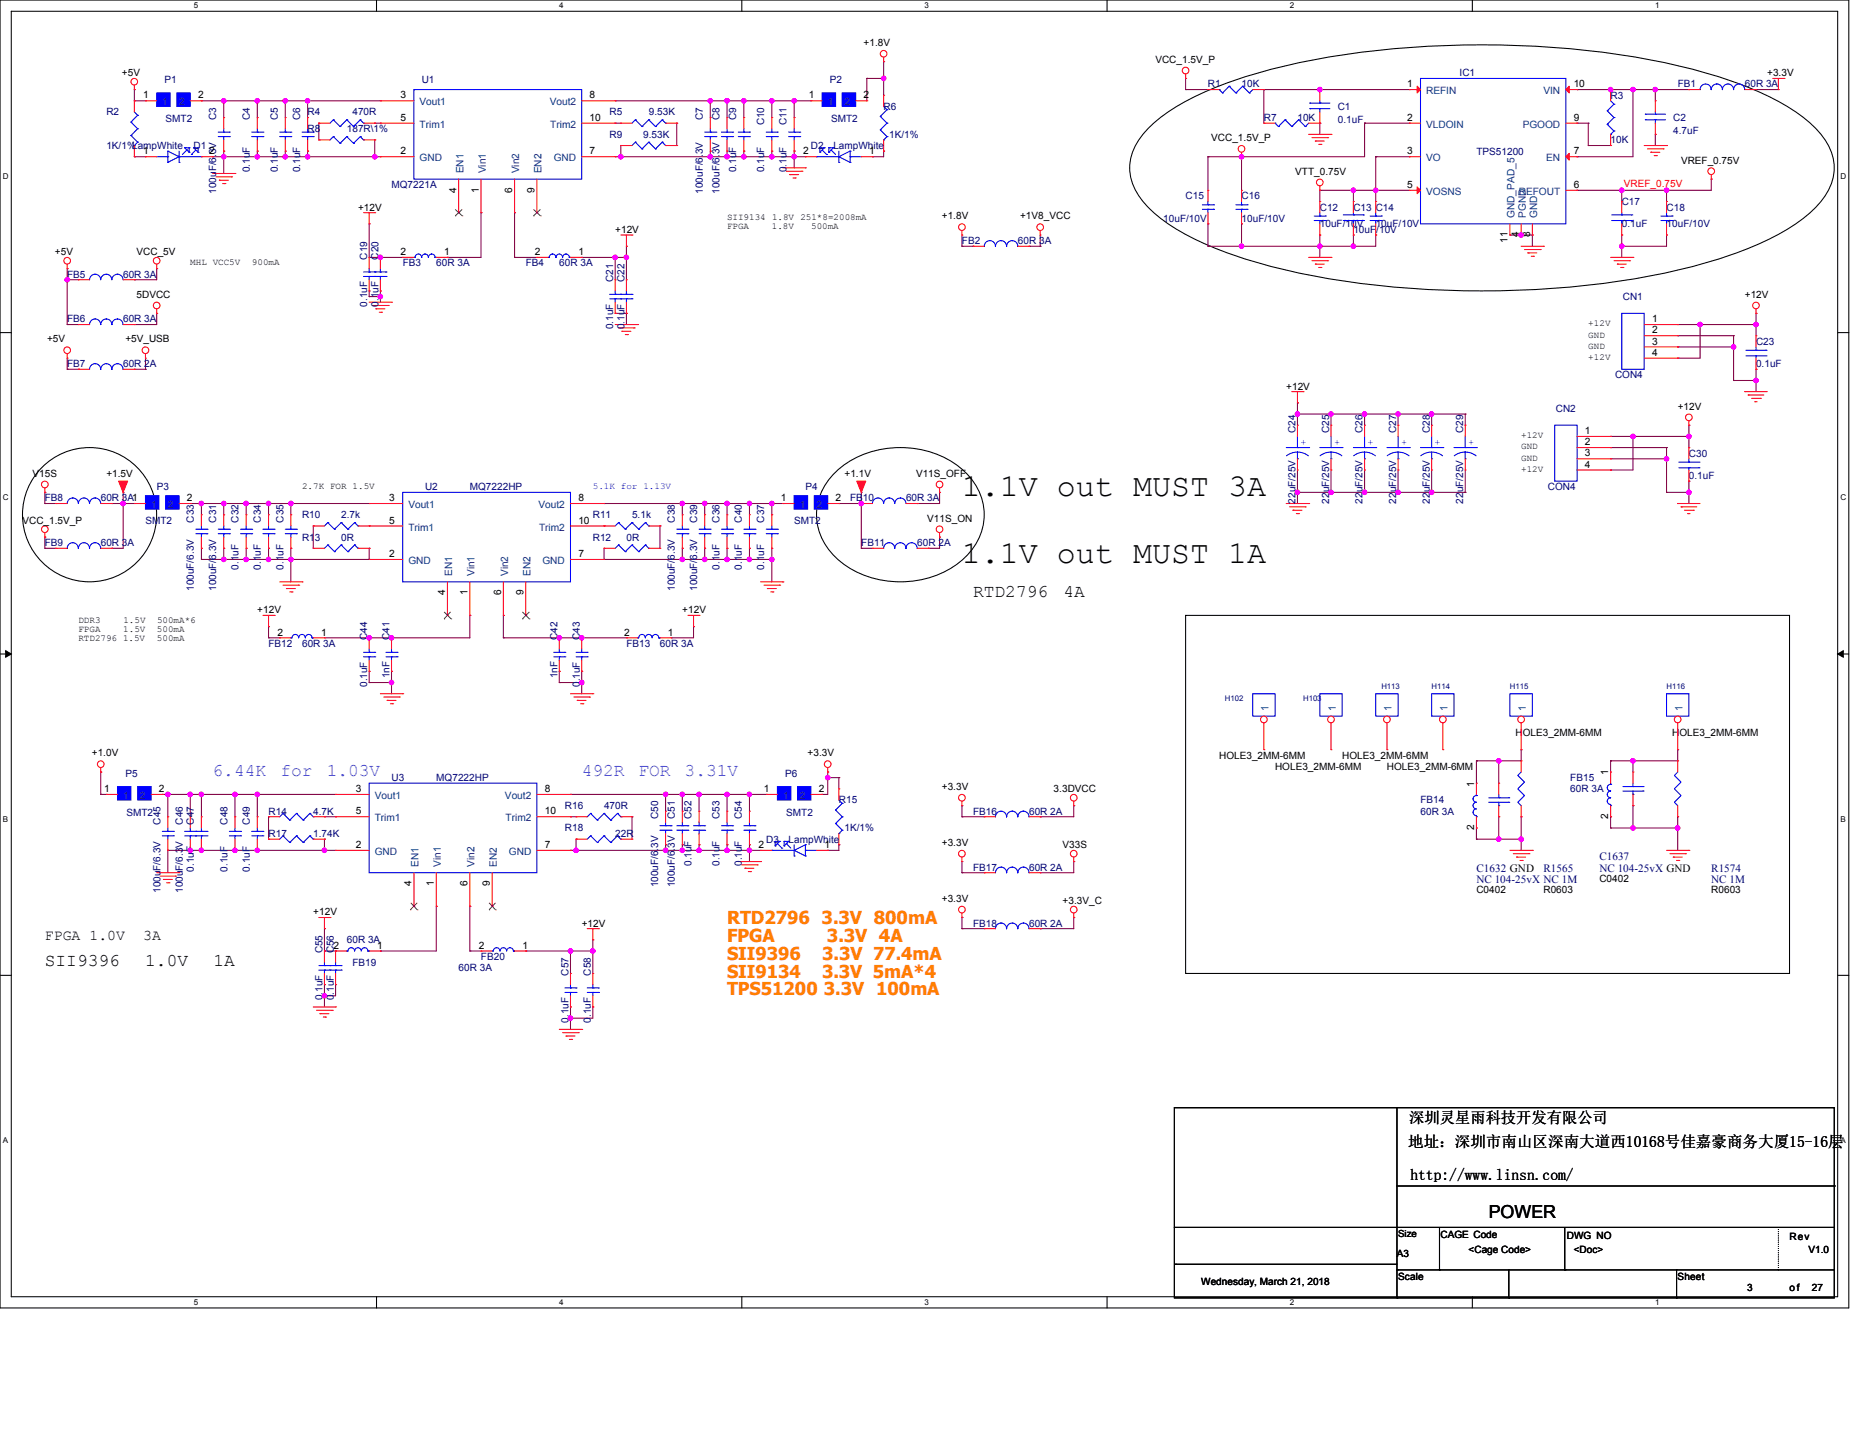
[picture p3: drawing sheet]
<svg xmlns="http://www.w3.org/2000/svg" width="1118mm" height="864mm" viewBox="0 0 1118 864" stroke-linecap="round" stroke-linejoin="round" font-family="sans-serif">
<defs><g id="words">
<g font-size="19.1">
<text x="581" y="300">1.1V out MUST 3A</text>
<text x="581" y="340">1.1V out MUST 1A</text>
</g>
<g font-size="10.8">
<text x="588" y="360">RTD2796</text>
<text x="642" y="360">4A</text>
<text x="27" y="583">SII9396</text>
<text x="88" y="583">1.0V</text>
<text x="129" y="583">1A</text>
<text x="899" y="735">POWER</text>
</g>
<g font-size="10.8" fill="#8000ff">
<text x="128" y="468">6.44K</text>
<text x="169" y="468">for</text>
<text x="197" y="468">1.03V</text>
<text x="351" y="468">492R</text>
<text x="386" y="468">FOR</text>
<text x="414" y="468">3.31V</text>
</g>
<g font-size="10.8" fill="#ff8000">
<text x="439" y="558">RTD2796 3.3V 800mA</text>
<text x="439" y="569">FPGA</text>
<text x="500" y="569">3.3V 4A</text>
<text x="439" y="580">SII9396</text>
<text x="497" y="580">3.3V 77.4mA</text>
<text x="439" y="590">SII9134</text>
<text x="497" y="590">3.3V 5mA*4</text>
<text x="439" y="601">TPS51200 3.3V 100mA</text>
</g>
<g font-size="9.4">
<text x="851" y="678">深圳灵星雨科技开发有限公司</text>
<text x="851" y="693">地址：深圳市南山区深南大道西10168号佳嘉豪商务大厦15-16层</text>
<text x="852" y="713">http://www.linsn.com/</text>
</g>
<g font-size="9">
<text x="27" y="568">FPGA 1.0V</text>
<text x="87" y="568">3A</text>
</g>
<g font-size="6.7" fill="#000080">
<text x="966" y="520">C1637</text>
<text x="892" y="526">C1632 GND</text>
<text x="932" y="526">R1565</text>
<text x="966" y="526">NC 104-25vX GND</text>
<text x="1034" y="526">R1574</text>
<text x="892" y="533">NC 104-25vX NC 1M</text>
<text x="1034" y="533">NC 1M</text>
</g>
<g font-size="6.1">
<text x="522" y="28">+1.8V</text>
<text x="698" y="38">VCC_1.5V_P</text>
<text x="74" y="46">+5V</text>
<text x="1068" y="46">+3.3V</text>
<text x="850" y="53">1</text>
<text x="951" y="53">10</text>
<text x="87" y="59">1</text>
<text x="120" y="59">2</text>
<text x="242" y="59">3</text>
<text x="356" y="59">8</text>
<text x="489" y="59">1</text>
<text x="522" y="59">2</text>
<text x="242" y="73">5</text>
<text x="356" y="73">10</text>
<text x="850" y="73">2</text>
<text x="951" y="73">9</text>
<text x="732" y="85">VCC_1.5V_P</text>
<text x="87" y="93">1</text>
<text x="126" y="93">2</text>
<text x="242" y="93">2</text>
<text x="356" y="93">7</text>
<text x="485" y="93">2</text>
<text x="525" y="93">1</text>
<text x="850" y="93">3</text>
<text x="951" y="93">7</text>
<text x="1016" y="99">VREF_0.75V</text>
<text x="782" y="105">VTT_0.75V</text>
<text x="850" y="114">5</text>
<text x="951" y="114">6</text>
<text x="276" y="116" transform="rotate(-90 276 116)">4</text>
<text x="289" y="116" transform="rotate(-90 289 116)">1</text>
<text x="309" y="116" transform="rotate(-90 309 116)">6</text>
<text x="323" y="116" transform="rotate(-90 323 116)">9</text>
<text x="216" y="127">+12V</text>
<text x="569" y="133">+1.8V</text>
<text x="616" y="133">+1V8_VCC</text>
<text x="372" y="141">+12V</text>
<text x="918" y="143" transform="rotate(-90 918 143)">4</text>
<text x="924" y="143" transform="rotate(-90 924 143)">8</text>
<text x="911" y="147" transform="rotate(-90 911 147)">11</text>
<text x="33" y="154">+5V</text>
<text x="83" y="154">VCC_5V</text>
<text x="242" y="154">2</text>
<text x="268" y="154">1</text>
<text x="323" y="154">2</text>
<text x="349" y="154">1</text>
<text x="83" y="180">5DVCC</text>
<text x="1054" y="180">+12V</text>
<text x="998" y="195">1</text>
<text x="998" y="201">2</text>
<text x="28" y="207">+5V</text>
<text x="76" y="207">+5V_USB</text>
<text x="998" y="208">3</text>
<text x="998" y="215">4</text>
<text x="777" y="235">+12V</text>
<text x="1013" y="247">+12V</text>
<text x="957" y="262">1</text>
<text x="957" y="269">2</text>
<text x="957" y="276">3</text>
<text x="20" y="288">V15S</text>
<text x="64" y="288">+1.5V</text>
<text x="510" y="288">+1.1V</text>
<text x="553" y="288">V11S_OFF</text>
<text x="957" y="282">4</text>
<text x="113" y="303">2</text>
<text x="235" y="303">3</text>
<text x="349" y="303">8</text>
<text x="472" y="303">1</text>
<text x="505" y="303">2</text>
<text x="14" y="316">VCC_1.5V_P</text>
<text x="235" y="316">5</text>
<text x="349" y="316">10</text>
<text x="560" y="315">V11S_ON</text>
<text x="235" y="336">2</text>
<text x="349" y="336">7</text>
<text x="269" y="360" transform="rotate(-90 269 360)">4</text>
<text x="282" y="360" transform="rotate(-90 282 360)">1</text>
<text x="303" y="360" transform="rotate(-90 303 360)">6</text>
<text x="316" y="360" transform="rotate(-90 316 360)">9</text>
<text x="155" y="370">+12V</text>
<text x="412" y="370">+12V</text>
<text x="168" y="384">2</text>
<text x="194" y="384">1</text>
<text x="377" y="384">2</text>
<text x="403" y="384">1</text>
<text x="916" y="445">HOLE3_2MM-6MM</text>
<text x="1010" y="445">HOLE3_2MM-6MM</text>
<text x="55" y="457">+1.0V</text>
<text x="488" y="457">+3.3V</text>
<text x="737" y="458">HOLE3_2MM-6MM</text>
<text x="811" y="458">HOLE3_2MM-6MM</text>
<text x="770" y="465">HOLE3_2MM-6MM</text>
<text x="838" y="465">HOLE3_2MM-6MM</text>
<text x="972" y="468" transform="rotate(-90 972 468)">1</text>
<text x="63" y="478">1</text>
<text x="96" y="478">2</text>
<text x="215" y="478">3</text>
<text x="329" y="478">8</text>
<text x="462" y="478">1</text>
<text x="495" y="478">2</text>
<text x="569" y="477">+3.3V</text>
<text x="637" y="478">3.3DVCC</text>
<text x="891" y="475" transform="rotate(-90 891 475)">1</text>
<text x="215" y="492">5</text>
<text x="329" y="492">10</text>
<text x="972" y="495" transform="rotate(-90 972 495)">2</text>
<text x="891" y="501" transform="rotate(-90 891 501)">2</text>
<text x="215" y="512">2</text>
<text x="329" y="512">7</text>
<text x="458" y="512">2</text>
<text x="498" y="512">1</text>
<text x="569" y="511">+3.3V</text>
<text x="642" y="512">V33S</text>
<text x="966" y="533">C0402</text>
<text x="249" y="535" transform="rotate(-90 249 535)">4</text>
<text x="262" y="535" transform="rotate(-90 262 535)">1</text>
<text x="282" y="535" transform="rotate(-90 282 535)">6</text>
<text x="296" y="535" transform="rotate(-90 296 535)">9</text>
<text x="892" y="539">C0402</text>
<text x="932" y="539">R0603</text>
<text x="1034" y="539">R0603</text>
<text x="569" y="545">+3.3V</text>
<text x="642" y="546">+3.3V_C</text>
<text x="189" y="553">+12V</text>
<text x="351" y="560">+12V</text>
<text x="201" y="573">2</text>
<text x="228" y="573">1</text>
<text x="289" y="573">2</text>
<text x="316" y="573">1</text>
<text x="870" y="747">CAGE Code</text>
<text x="947" y="748">DWG NO</text>
<text x="1081" y="749">Rev</text>
<text x="844" y="759">A3</text>
<text x="887" y="757">&lt;Cage Code&gt;</text>
<text x="951" y="757">&lt;Doc&gt;</text>
<text x="1093" y="757">V1.0</text>
<text x="845" y="773">Scale</text>
<text x="1013" y="773">Sheet</text>
<text x="726" y="776">Wednesday, March 21, 2018</text>
<text x="1055" y="780">3</text>
<text x="1081" y="780">of</text>
<text x="1095" y="780">27</text>
</g>
<g font-size="6.1" fill="#000080">
<text x="882" y="46">IC1</text>
<text x="99" y="50">P1</text>
<text x="255" y="50">U1</text>
<text x="501" y="50">P2</text>
<text x="730" y="53">R1</text>
<text x="750" y="53">10K</text>
<text x="1013" y="53">FB1</text>
<text x="1054" y="53">60R 3A</text>
<text x="973" y="60">R3</text>
<text x="64" y="70">R2</text>
<text x="186" y="70">R4</text>
<text x="213" y="70">470R</text>
<text x="368" y="70">R5</text>
<text x="392" y="70">9.53K</text>
<text x="534" y="66">R6</text>
<text x="808" y="66">C1</text>
<text x="100" y="74">SMT2</text>
<text x="502" y="74">SMT2</text>
<text x="764" y="73">R7</text>
<text x="784" y="73">10K</text>
<text x="808" y="74">0.1uF</text>
<text x="1011" y="73">C2</text>
<text x="186" y="80">R8</text>
<text x="210" y="80">187R\1%</text>
<text x="368" y="83">R9</text>
<text x="389" y="83">9.53K</text>
<text x="537" y="83">1K/1%</text>
<text x="1011" y="81">4.7uF</text>
<text x="64" y="90">1K/1%LampWhite</text>
<text x="117" y="90">D1</text>
<text x="490" y="90">D2</text>
<text x="503" y="90">LampWhite</text>
<text x="973" y="87">10K</text>
<text x="892" y="93">TPS51200</text>
<text x="237" y="114">MQ7221A</text>
<text x="716" y="120">C15</text>
<text x="750" y="120">C16</text>
<text x="980" y="124">C17</text>
<text x="797" y="127">C12</text>
<text x="818" y="127">C13 C14</text>
<text x="1007" y="127">C18</text>
<text x="703" y="134">10uF/10V</text>
<text x="750" y="134">10uF/10V</text>
<text x="797" y="137">10uF/10V</text>
<text x="831" y="137">10uF/10V</text>
<text x="980" y="137">0.1uF</text>
<text x="1007" y="137">10uF/10V</text>
<text x="818" y="141">10uF/10V</text>
<text x="581" y="147">FB2</text>
<text x="615" y="147">60R 3A</text>
<text x="243" y="161">FB3</text>
<text x="264" y="161">60R 3A</text>
<text x="318" y="161">FB4</text>
<text x="338" y="161">60R 3A</text>
<text x="41" y="168">FB5</text>
<text x="74" y="168">60R 3A</text>
<text x="980" y="181">CN1</text>
<text x="41" y="195">FB6</text>
<text x="74" y="195">60R 3A</text>
<text x="1061" y="208">C23</text>
<text x="41" y="222">FB7</text>
<text x="74" y="222">60R 2A</text>
<text x="1061" y="222">0.1uF</text>
<text x="976" y="228">CON4</text>
<text x="940" y="249">CN2</text>
<text x="1020" y="276">C30</text>
<text x="1020" y="289">0.1uF</text>
<text x="95" y="296">P3</text>
<text x="257" y="296">U2</text>
<text x="284" y="296">MQ7222HP</text>
<text x="487" y="296">P4</text>
<text x="935" y="296">CON4</text>
<text x="27" y="303">FB8</text>
<text x="61" y="303">60R 3A1</text>
<text x="514" y="303">FB10</text>
<text x="547" y="303">60R 3A</text>
<text x="88" y="316">SMT2</text>
<text x="182" y="313">R10</text>
<text x="206" y="313">2.7k</text>
<text x="358" y="313">R11</text>
<text x="382" y="313">5.1k</text>
<text x="480" y="316">SMT2</text>
<text x="27" y="330">FB9</text>
<text x="61" y="330">60R 3A</text>
<text x="182" y="326">R13</text>
<text x="206" y="326">0R</text>
<text x="358" y="326">R12</text>
<text x="378" y="326">0R</text>
<text x="520" y="330">FB11</text>
<text x="554" y="330">60R 2A</text>
<text x="162" y="391">FB12</text>
<text x="182" y="391">60R 3A</text>
<text x="378" y="391">FB13</text>
<text x="399" y="391">60R 3A</text>
<text x="76" y="469">P5</text>
<text x="237" y="472">U3</text>
<text x="264" y="472">MQ7222HP</text>
<text x="474" y="469">P6</text>
<text x="949" y="472">FB15</text>
<text x="949" y="478">60R 3A</text>
<text x="507" y="485">R15</text>
<text x="858" y="485">FB14</text>
<text x="162" y="492">R14</text>
<text x="189" y="492">4.7K</text>
<text x="341" y="489">R16</text>
<text x="365" y="489">470R</text>
<text x="588" y="492">FB16</text>
<text x="622" y="492">60R 2A</text>
<text x="858" y="492">60R 3A</text>
<text x="76" y="493">SMT2</text>
<text x="475" y="493">SMT2</text>
<text x="341" y="502">R18</text>
<text x="510" y="502">1K/1%</text>
<text x="162" y="506">R17</text>
<text x="189" y="506">1.74K</text>
<text x="372" y="506">22R</text>
<text x="463" y="509">D3</text>
<text x="476" y="509">LampWhite</text>
<text x="588" y="526">FB17</text>
<text x="622" y="526">60R 2A</text>
<text x="588" y="560">FB18</text>
<text x="622" y="560">60R 2A</text>
<text x="210" y="570">60R 3A</text>
<text x="291" y="580">FB20</text>
<text x="213" y="583">FB19</text>
<text x="277" y="587">60R 3A</text>
</g>
<g font-size="6.1" fill="#004080">
<text x="862" y="57">REFIN</text>
<text x="932" y="57">VIN</text>
<text x="98" y="64">1</text>
<text x="108" y="64">2</text>
<text x="253" y="64">Vout1</text>
<text x="332" y="64">Vout2</text>
<text x="500" y="64">1</text>
<text x="510" y="64">2</text>
<text x="253" y="77">Trim1</text>
<text x="332" y="77">Trim2</text>
<text x="862" y="77">VLDOIN</text>
<text x="920" y="77">PGOOD</text>
<text x="253" y="97">GND</text>
<text x="334" y="97">GND</text>
<text x="862" y="97">VO</text>
<text x="934" y="97">EN</text>
<text x="280" y="105" transform="rotate(-90 280 105)">EN1</text>
<text x="293" y="105" transform="rotate(-90 293 105)">Vin1</text>
<text x="314" y="105" transform="rotate(-90 314 105)">Vin2</text>
<text x="327" y="105" transform="rotate(-90 327 105)">EN2</text>
<text x="862" y="118">VOSNS</text>
<text x="917" y="118">REFOUT</text>
<text x="915" y="132" transform="rotate(-90 915 132)">GND_PAD_5</text>
<text x="922" y="132" transform="rotate(-90 922 132)">PGND</text>
<text x="929" y="132" transform="rotate(-90 929 132)">GND</text>
<text x="91" y="307">1</text>
<text x="101" y="307">2</text>
<text x="247" y="307">Vout1</text>
<text x="325" y="307">Vout2</text>
<text x="483" y="307">1</text>
<text x="493" y="307">2</text>
<text x="247" y="320">Trim1</text>
<text x="326" y="320">Trim2</text>
<text x="247" y="341">GND</text>
<text x="328" y="341">GND</text>
<text x="273" y="348" transform="rotate(-90 273 348)">EN1</text>
<text x="287" y="348" transform="rotate(-90 287 348)">Vin1</text>
<text x="307" y="348" transform="rotate(-90 307 348)">Vin2</text>
<text x="320" y="348" transform="rotate(-90 320 348)">EN2</text>
<text x="766" y="429" transform="rotate(-90 766 429)">1</text>
<text x="807" y="429" transform="rotate(-90 807 429)">1</text>
<text x="841" y="429" transform="rotate(-90 841 429)">1</text>
<text x="874" y="429" transform="rotate(-90 874 429)">1</text>
<text x="922" y="429" transform="rotate(-90 922 429)">1</text>
<text x="1016" y="429" transform="rotate(-90 1016 429)">1</text>
<text x="74" y="483">1</text>
<text x="84" y="483">2</text>
<text x="226" y="483">Vout1</text>
<text x="305" y="483">Vout2</text>
<text x="473" y="483">1</text>
<text x="483" y="483">2</text>
<text x="226" y="496">Trim1</text>
<text x="305" y="496">Trim2</text>
<text x="226" y="516">GND</text>
<text x="307" y="516">GND</text>
<text x="253" y="524" transform="rotate(-90 253 524)">EN1</text>
<text x="266" y="524" transform="rotate(-90 266 524)">Vin1</text>
<text x="287" y="524" transform="rotate(-90 287 524)">Vin2</text>
<text x="300" y="524" transform="rotate(-90 300 524)">EN2</text>
</g>
<text font-size="6.1" fill="#f00" x="981" y="113">VREF_0.75V</text>
<g font-size="6" fill="#000080">
<text x="131" y="72" transform="rotate(-90 131 72)">C3</text>
<text x="151" y="72" transform="rotate(-90 151 72)">C4</text>
<text x="168" y="72" transform="rotate(-90 168 72)">C5</text>
<text x="181" y="72" transform="rotate(-90 181 72)">C6</text>
<text x="425" y="72" transform="rotate(-90 425 72)">C7</text>
<text x="435" y="72" transform="rotate(-90 435 72)">C8</text>
<text x="445" y="72" transform="rotate(-90 445 72)">C9</text>
<text x="462" y="76" transform="rotate(-90 462 76)">C10</text>
<text x="475" y="76" transform="rotate(-90 475 76)">C11</text>
<text x="151" y="104" transform="rotate(-90 151 104)">0.1uF</text>
<text x="168" y="104" transform="rotate(-90 168 104)">0.1uF</text>
<text x="181" y="104" transform="rotate(-90 181 104)">0.1uF</text>
<text x="445" y="104" transform="rotate(-90 445 104)">0.1uF</text>
<text x="462" y="104" transform="rotate(-90 462 104)">0.1uF</text>
<text x="475" y="104" transform="rotate(-90 475 104)">0.1uF</text>
<text x="131" y="117" transform="rotate(-90 131 117)">100uF/6.3V</text>
<text x="425" y="117" transform="rotate(-90 425 117)">100uF/6.3V</text>
<text x="435" y="117" transform="rotate(-90 435 117)">100uF/6.3V</text>
<text x="222" y="157" transform="rotate(-90 222 157)">C19</text>
<text x="229" y="157" transform="rotate(-90 229 157)">C20</text>
<text x="370" y="170" transform="rotate(-90 370 170)">C21</text>
<text x="377" y="170" transform="rotate(-90 377 170)">C22</text>
<text x="222" y="185" transform="rotate(-90 222 185)">0.1uF</text>
<text x="229" y="185" transform="rotate(-90 229 185)">0.1uF</text>
<text x="370" y="199" transform="rotate(-90 370 199)">0.1uF</text>
<text x="377" y="199" transform="rotate(-90 377 199)">0.1uF</text>
<text x="783" y="262" transform="rotate(-90 783 262)">C24</text>
<text x="803" y="262" transform="rotate(-90 803 262)">C25</text>
<text x="823" y="262" transform="rotate(-90 823 262)">C26</text>
<text x="843" y="262" transform="rotate(-90 843 262)">C27</text>
<text x="864" y="262" transform="rotate(-90 864 262)">C28</text>
<text x="884" y="262" transform="rotate(-90 884 262)">C29</text>
<text x="783" y="304" transform="rotate(-90 783 304)">22uF/25V</text>
<text x="803" y="304" transform="rotate(-90 803 304)">22uF/25V</text>
<text x="823" y="304" transform="rotate(-90 823 304)">22uF/25V</text>
<text x="843" y="304" transform="rotate(-90 843 304)">22uF/25V</text>
<text x="864" y="304" transform="rotate(-90 864 304)">22uF/25V</text>
<text x="884" y="304" transform="rotate(-90 884 304)">22uF/25V</text>
<text x="117" y="316" transform="rotate(-90 117 316)">C33</text>
<text x="131" y="316" transform="rotate(-90 131 316)">C31</text>
<text x="144" y="316" transform="rotate(-90 144 316)">C32</text>
<text x="158" y="316" transform="rotate(-90 158 316)">C34</text>
<text x="171" y="316" transform="rotate(-90 171 316)">C35</text>
<text x="408" y="316" transform="rotate(-90 408 316)">C38</text>
<text x="421" y="316" transform="rotate(-90 421 316)">C39</text>
<text x="435" y="316" transform="rotate(-90 435 316)">C36</text>
<text x="448" y="316" transform="rotate(-90 448 316)">C40</text>
<text x="462" y="316" transform="rotate(-90 462 316)">C37</text>
<text x="144" y="344" transform="rotate(-90 144 344)">0.1uF</text>
<text x="158" y="344" transform="rotate(-90 158 344)">0.1uF</text>
<text x="171" y="344" transform="rotate(-90 171 344)">0.1uF</text>
<text x="435" y="344" transform="rotate(-90 435 344)">0.1uF</text>
<text x="448" y="344" transform="rotate(-90 448 344)">0.1uF</text>
<text x="462" y="344" transform="rotate(-90 462 344)">0.1uF</text>
<text x="117" y="357" transform="rotate(-90 117 357)">100uF/6.3V</text>
<text x="131" y="357" transform="rotate(-90 131 357)">100uF/6.3V</text>
<text x="408" y="357" transform="rotate(-90 408 357)">100uF/6.3V</text>
<text x="421" y="357" transform="rotate(-90 421 357)">100uF/6.3V</text>
<text x="222" y="387" transform="rotate(-90 222 387)">C44</text>
<text x="235" y="387" transform="rotate(-90 235 387)">C41</text>
<text x="337" y="387" transform="rotate(-90 337 387)">C42</text>
<text x="350" y="387" transform="rotate(-90 350 387)">C43</text>
<text x="235" y="409" transform="rotate(-90 235 409)">1nF</text>
<text x="337" y="409" transform="rotate(-90 337 409)">1nF</text>
<text x="222" y="415" transform="rotate(-90 222 415)">0.1uF</text>
<text x="350" y="415" transform="rotate(-90 350 415)">0.1uF</text>
<text x="398" y="495" transform="rotate(-90 398 495)">C50</text>
<text x="408" y="495" transform="rotate(-90 408 495)">C51</text>
<text x="418" y="495" transform="rotate(-90 418 495)">C52</text>
<text x="435" y="495" transform="rotate(-90 435 495)">C53</text>
<text x="448" y="495" transform="rotate(-90 448 495)">C54</text>
<text x="97" y="498" transform="rotate(-90 97 498)">C45</text>
<text x="110" y="498" transform="rotate(-90 110 498)">C46</text>
<text x="117" y="498" transform="rotate(-90 117 498)">C47</text>
<text x="137" y="498" transform="rotate(-90 137 498)">C48</text>
<text x="151" y="498" transform="rotate(-90 151 498)">C49</text>
<text x="117" y="526" transform="rotate(-90 117 526)">0.1uF</text>
<text x="137" y="526" transform="rotate(-90 137 526)">0.1uF</text>
<text x="151" y="526" transform="rotate(-90 151 526)">0.1uF</text>
<text x="418" y="523" transform="rotate(-90 418 523)">0.1uF</text>
<text x="435" y="523" transform="rotate(-90 435 523)">0.1uF</text>
<text x="448" y="523" transform="rotate(-90 448 523)">0.1uF</text>
<text x="97" y="539" transform="rotate(-90 97 539)">100uF/6.3V</text>
<text x="110" y="539" transform="rotate(-90 110 539)">100uF/6.3V</text>
<text x="398" y="536" transform="rotate(-90 398 536)">100uF/6.3V</text>
<text x="408" y="536" transform="rotate(-90 408 536)">100uF/6.3V</text>
<text x="195" y="576" transform="rotate(-90 195 576)">C55</text>
<text x="202" y="576" transform="rotate(-90 202 576)">C56</text>
<text x="343" y="589" transform="rotate(-90 343 589)">C57</text>
<text x="357" y="589" transform="rotate(-90 357 589)">C58</text>
<text x="195" y="604" transform="rotate(-90 195 604)">0.1uF</text>
<text x="202" y="604" transform="rotate(-90 202 604)">0.1uF</text>
<text x="343" y="618" transform="rotate(-90 343 618)">0.1uF</text>
<text x="357" y="618" transform="rotate(-90 357 618)">0.1uF</text>
</g>
<text font-size="5.9" x="845" y="747">Size</text>
<g font-size="5.6">
<text x="439" y="133">SII9134 1.8V 251*8=2008mA</text>
<text x="439" y="139">FPGA</text>
<text x="466" y="139">1.8V</text>
<text x="490" y="139">500mA</text>
<text x="115" y="160">MHL VCC5V</text>
<text x="152" y="160">900mA</text>
<text x="959" y="197">+12V</text>
<text x="959" y="204">GND</text>
<text x="959" y="211">GND</text>
<text x="959" y="217">+12V</text>
<text x="919" y="265">+12V</text>
<text x="919" y="271">GND</text>
<text x="919" y="278">GND</text>
<text x="919" y="285">+12V</text>
<text x="182" y="295">2.7K FOR 1.5V</text>
<text x="47" y="376">DDR3</text>
<text x="75" y="376">1.5V</text>
<text x="95" y="376">500mA*6</text>
<text x="47" y="382">FPGA</text>
<text x="75" y="382">1.5V</text>
<text x="95" y="382">500mA</text>
<text x="47" y="387">RTD2796 1.5V</text>
<text x="95" y="387">500mA</text>
</g>
<g font-size="5.6" fill="#00f">
<text x="786" y="269">+</text>
<text x="806" y="269">+</text>
<text x="826" y="269">+</text>
<text x="847" y="269">+</text>
<text x="867" y="269">+</text>
<text x="887" y="269">+</text>
<text x="358" y="295">5.1K for 1.13V</text>
</g>
<g font-size="4.9">
<text x="117" y="5">5</text>
<text x="338" y="5">4</text>
<text x="558" y="5">3</text>
<text x="779" y="5">2</text>
<text x="1000" y="5">1</text>
<text x="2" y="108">D</text>
<text x="1112" y="108">D</text>
<text x="2" y="302">C</text>
<text x="1112" y="302">C</text>
<text x="2" y="496">B</text>
<text x="1112" y="496">B</text>
<text x="2" y="690">A</text>
<text x="1112" y="690">A</text>
<text x="117" y="788">5</text>
<text x="338" y="788">4</text>
<text x="558" y="788">3</text>
<text x="779" y="788">2</text>
<text x="1000" y="788">1</text>
</g>
<g font-size="4.7" fill="#000080">
<text x="834" y="416">H113</text>
<text x="865" y="416">H114</text>
<text x="912" y="416">H115</text>
<text x="1007" y="416">H116</text>
<text x="740" y="423">H102</text>
<text x="787" y="423">H103</text>
</g>
</g></defs>
<path d="M0 0h1117v790h-1117zM7 7h1103v776h-1103z" fill="none" stroke="#000" stroke-width=".63"/>
<g fill="#fff">
<path d="M117 1h3v5h-3z"/>
<path d="M117 784h3v5h-3z"/>
</g>
<path d="M227 0v7M227 783v7" fill="none" stroke="#000" stroke-width=".63"/>
<g fill="#fff">
<path d="M338 1h2v5h-2z"/>
<path d="M338 784h2v5h-2z"/>
</g>
<path d="M448 0v7M448 783v7" fill="none" stroke="#000" stroke-width=".63"/>
<g fill="#fff">
<path d="M558 1h3v5h-3z"/>
<path d="M558 784h3v5h-3z"/>
</g>
<path d="M669 0v7M669 783v7" fill="none" stroke="#000" stroke-width=".63"/>
<g fill="#fff">
<path d="M779 1h3v5h-3z"/>
<path d="M779 784h3v5h-3z"/>
</g>
<path d="M889 0v7M889 783v7" fill="none" stroke="#000" stroke-width=".63"/>
<g fill="#fff">
<path d="M1000 1h2v5h-2z"/>
<path d="M1000 784h2v5h-2z"/>
<path d="M2 104h3v5h-3z"/>
<path d="M1112 104h3v5h-3z"/>
<path d="M2 298h3v5h-3z"/>
<path d="M1112 298h3v5h-3z"/>
</g>
<path d="M0 201h7M1110 201h7" fill="none" stroke="#000" stroke-width=".63"/>
<g fill="#fff">
<path d="M2 492h3v5h-3z"/>
<path d="M1112 492h3v5h-3z"/>
</g>
<path d="M0 395h7M1110 395h7" fill="none" stroke="#000" stroke-width=".63"/>
<path d="M3 393l4 2-4 2zM1110 395l4-2v4z" fill="#000" stroke="#000" stroke-width=".6"/>
<g fill="#fff">
<path d="M2 686h3v5h-3z"/>
<path d="M1112 686h3v5h-3z"/>
</g>
<g fill="none" stroke="#000" stroke-width=".63">
<path d="M694 77a131 131 0 0 1 51-28 475 475 0 0 1 150-22 475 475 0 0 1 151 22 140 140 0 0 1 50 28 32 32 0 0 1 10 34 61 61 0 0 1-27 28 252 252 0 0 1-76 27 569 569 0 0 1-227-3 215 215 0 0 1-71-28 48 48 0 0 1-22-29 33 33 0 0 1 11-29zM504 286a59 59 0 0 1 80 0 35 35 0 0 1-4 53 59 59 0 0 1-76-3 34 34 0 0 1 0-50zM716 372h365v216h-365zM0 589h7M1110 589h7"/>
<circle cx="54" cy="311" r="41"/>
</g>
<path d="M534 37v10" fill="none" stroke="#800040" stroke-width=".63"/>
<circle cx="534" cy="37" r=".3" fill="#800040"/>
<path d="M128 95h7" fill="none" stroke="#800040" stroke-width=".63"/>
<circle cx="128" cy="95" r=".3" fill="#800040"/>
<path d="M172 61v10" fill="none" stroke="#800040" stroke-width=".63"/>
<circle cx="172" cy="61" r=".3" fill="#800040"/>
<circle cx="172" cy="61" r="1.3" fill="#f0f" stroke="#f0f" stroke-width=".63"/>
<path d="M155 61h17" fill="none" stroke="#800040" stroke-width=".63"/>
<circle cx="155" cy="61" r=".3" fill="#800040"/>
<path d="M186 61v10" fill="none" stroke="#800040" stroke-width=".63"/>
<circle cx="186" cy="61" r=".3" fill="#800040"/>
<path d="M172 61h14" fill="none" stroke="#800040" stroke-width=".63"/>
<circle cx="172" cy="61" r=".3" fill="#800040"/>
<path d="M372 74h3" fill="none" stroke="#800040" stroke-width=".63"/>
<circle cx="372" cy="74" r=".3" fill="#800040"/>
<path d="M135 61h20" fill="none" stroke="#800040" stroke-width=".63"/>
<circle cx="135" cy="61" r=".3" fill="#800040"/>
<g fill="#f0f" stroke="#f0f" stroke-width=".63">
<circle cx="155" cy="61" r="1.3"/>
<circle cx="135" cy="61" r="1.3"/>
</g>
<path d="M226 95h4" fill="none" stroke="#800040" stroke-width=".63"/>
<circle cx="226" cy="95" r=".3" fill="#800040"/>
<path d="M135 91v4" fill="none" stroke="#800040" stroke-width=".63"/>
<circle cx="135" cy="91" r=".3" fill="#800040"/>
<path d="M409 74v14" fill="none" stroke="#800040" stroke-width=".63"/>
<circle cx="409" cy="74" r=".3" fill="#800040"/>
<path d="M480 95h7" fill="none" stroke="#800040" stroke-width=".63"/>
<circle cx="480" cy="95" r=".3" fill="#800040"/>
<path d="M375 88v7" fill="none" stroke="#800040" stroke-width=".63"/>
<circle cx="375" cy="88" r=".3" fill="#800040"/>
<path d="M372 95h3" fill="none" stroke="#800040" stroke-width=".63"/>
<circle cx="372" cy="95" r=".3" fill="#800040"/>
<path d="M155 91v4" fill="none" stroke="#800040" stroke-width=".63"/>
<circle cx="155" cy="91" r=".3" fill="#800040"/>
<path d="M378 189v7" fill="none" stroke="#800040" stroke-width=".63"/>
<circle cx="378" cy="189" r=".3" fill="#800040"/>
<path d="M230 155h13" fill="none" stroke="#800040" stroke-width=".63"/>
<circle cx="230" cy="155" r=".3" fill="#800040"/>
<path d="M172 91v4" fill="none" stroke="#800040" stroke-width=".63"/>
<circle cx="172" cy="91" r=".3" fill="#800040"/>
<circle cx="172" cy="95" r="1.3" fill="#f0f" stroke="#f0f" stroke-width=".63"/>
<path d="M155 95h17" fill="none" stroke="#800040" stroke-width=".63"/>
<circle cx="155" cy="95" r=".3" fill="#800040"/>
<path d="M439 61v10" fill="none" stroke="#800040" stroke-width=".63"/>
<circle cx="439" cy="61" r=".3" fill="#800040"/>
<path d="M439 61h10" fill="none" stroke="#800040" stroke-width=".63"/>
<circle cx="439" cy="61" r=".3" fill="#800040"/>
<path d="M372 189h6" fill="none" stroke="#800040" stroke-width=".63"/>
<circle cx="372" cy="189" r=".3" fill="#800040"/>
<path d="M270 155h21" fill="none" stroke="#800040" stroke-width=".63"/>
<circle cx="270" cy="155" r=".3" fill="#800040"/>
<path d="M186 61h44" fill="none" stroke="#800040" stroke-width=".63"/>
<circle cx="186" cy="61" r=".3" fill="#800040"/>
<circle cx="186" cy="61" r="1.3" fill="#f0f" stroke="#f0f" stroke-width=".63"/>
<path d="M186 91v4" fill="none" stroke="#800040" stroke-width=".63"/>
<circle cx="186" cy="91" r=".3" fill="#800040"/>
<path d="M172 95h14" fill="none" stroke="#800040" stroke-width=".63"/>
<circle cx="172" cy="95" r=".3" fill="#800040"/>
<path d="M534 91v4" fill="none" stroke="#800040" stroke-width=".63"/>
<circle cx="534" cy="91" r=".3" fill="#800040"/>
<path d="M527 95h7" fill="none" stroke="#800040" stroke-width=".63"/>
<circle cx="527" cy="95" r=".3" fill="#800040"/>
<path d="M375 95h54" fill="none" stroke="#800040" stroke-width=".63"/>
<circle cx="375" cy="95" r=".3" fill="#800040"/>
<g fill="#f0f" stroke="#f0f" stroke-width=".63">
<circle cx="429" cy="95" r="1.3"/>
<circle cx="375" cy="95" r="1.3"/>
</g>
<path d="M480 91v4" fill="none" stroke="#800040" stroke-width=".63"/>
<circle cx="480" cy="91" r=".3" fill="#800040"/>
<path d="M291 128v27" fill="none" stroke="#800040" stroke-width=".63"/>
<circle cx="291" cy="128" r=".3" fill="#800040"/>
<path d="M81 95h7" fill="none" stroke="#800040" stroke-width=".63"/>
<circle cx="81" cy="95" r=".3" fill="#800040"/>
<path d="M466 91v4" fill="none" stroke="#800040" stroke-width=".63"/>
<circle cx="466" cy="91" r=".3" fill="#800040"/>
<path d="M466 95h14" fill="none" stroke="#800040" stroke-width=".63"/>
<circle cx="466" cy="95" r=".3" fill="#800040"/>
<g fill="#f0f" stroke="#f0f" stroke-width=".63">
<circle cx="480" cy="95" r="1.3"/>
<circle cx="466" cy="95" r="1.3"/>
</g>
<path d="M534 47v10" fill="none" stroke="#800040" stroke-width=".63"/>
<circle cx="534" cy="47" r=".3" fill="#800040"/>
<circle cx="534" cy="47" r="1.3" fill="#f0f" stroke="#f0f" stroke-width=".63"/>
<path d="M223 135v20" fill="none" stroke="#800040" stroke-width=".63"/>
<circle cx="223" cy="135" r=".3" fill="#800040"/>
<path d="M449 91v4" fill="none" stroke="#800040" stroke-width=".63"/>
<circle cx="449" cy="91" r=".3" fill="#800040"/>
<circle cx="449" cy="95" r="1.3" fill="#f0f" stroke="#f0f" stroke-width=".63"/>
<path d="M135 95v10" fill="none" stroke="#800040" stroke-width=".63"/>
<circle cx="135" cy="95" r=".3" fill="#800040"/>
<path d="M223 155h7" fill="none" stroke="#800040" stroke-width=".63"/>
<circle cx="223" cy="155" r=".3" fill="#800040"/>
<circle cx="230" cy="155" r="1.3" fill="#f0f" stroke="#f0f" stroke-width=".63"/>
<path d="M439 91v4" fill="none" stroke="#800040" stroke-width=".63"/>
<circle cx="439" cy="91" r=".3" fill="#800040"/>
<circle cx="439" cy="95" r="1.3" fill="#f0f" stroke="#f0f" stroke-width=".63"/>
<path d="M439 95h10" fill="none" stroke="#800040" stroke-width=".63"/>
<circle cx="439" cy="95" r=".3" fill="#800040"/>
<path d="M466 61h14" fill="none" stroke="#800040" stroke-width=".63"/>
<circle cx="466" cy="61" r=".3" fill="#800040"/>
<circle cx="480" cy="61" r="1.3" fill="#f0f" stroke="#f0f" stroke-width=".63"/>
<path d="M449 95h17" fill="none" stroke="#800040" stroke-width=".63"/>
<circle cx="449" cy="95" r=".3" fill="#800040"/>
<path d="M226 74h4" fill="none" stroke="#800040" stroke-width=".63"/>
<circle cx="226" cy="74" r=".3" fill="#800040"/>
<path d="M429 91v4" fill="none" stroke="#800040" stroke-width=".63"/>
<circle cx="429" cy="91" r=".3" fill="#800040"/>
<path d="M429 95h10" fill="none" stroke="#800040" stroke-width=".63"/>
<circle cx="429" cy="95" r=".3" fill="#800040"/>
<path d="M193 74v10" fill="none" stroke="#800040" stroke-width=".63"/>
<circle cx="193" cy="74" r=".3" fill="#800040"/>
<path d="M223 179h7" fill="none" stroke="#800040" stroke-width=".63"/>
<circle cx="223" cy="179" r=".3" fill="#800040"/>
<path d="M230 179v3" fill="none" stroke="#800040" stroke-width=".63"/>
<circle cx="230" cy="179" r=".3" fill="#800040"/>
<path d="M372 61h57" fill="none" stroke="#800040" stroke-width=".63"/>
<circle cx="372" cy="61" r=".3" fill="#800040"/>
<circle cx="429" cy="61" r="1.3" fill="#f0f" stroke="#f0f" stroke-width=".63"/>
<path d="M226 84v11" fill="none" stroke="#800040" stroke-width=".63"/>
<circle cx="226" cy="84" r=".3" fill="#800040"/>
<path d="M223 176v3" fill="none" stroke="#800040" stroke-width=".63"/>
<circle cx="223" cy="176" r=".3" fill="#800040"/>
<path d="M480 95v6" fill="none" stroke="#800040" stroke-width=".63"/>
<circle cx="480" cy="95" r=".3" fill="#800040"/>
<path d="M311 128v27" fill="none" stroke="#800040" stroke-width=".63"/>
<circle cx="311" cy="128" r=".3" fill="#800040"/>
<path d="M311 155h13" fill="none" stroke="#800040" stroke-width=".63"/>
<circle cx="311" cy="155" r=".3" fill="#800040"/>
<path d="M480 61v10" fill="none" stroke="#800040" stroke-width=".63"/>
<circle cx="480" cy="61" r=".3" fill="#800040"/>
<path d="M480 61h10" fill="none" stroke="#800040" stroke-width=".63"/>
<circle cx="480" cy="61" r=".3" fill="#800040"/>
<path d="M466 61v10" fill="none" stroke="#800040" stroke-width=".63"/>
<circle cx="466" cy="61" r=".3" fill="#800040"/>
<path d="M449 61v10" fill="none" stroke="#800040" stroke-width=".63"/>
<circle cx="449" cy="61" r=".3" fill="#800040"/>
<path d="M449 61h17" fill="none" stroke="#800040" stroke-width=".63"/>
<circle cx="449" cy="61" r=".3" fill="#800040"/>
<g fill="#f0f" stroke="#f0f" stroke-width=".63">
<circle cx="466" cy="61" r="1.3"/>
<circle cx="449" cy="61" r="1.3"/>
</g>
<path d="M135 61v10" fill="none" stroke="#800040" stroke-width=".63"/>
<circle cx="135" cy="61" r=".3" fill="#800040"/>
<path d="M122 61h13" fill="none" stroke="#800040" stroke-width=".63"/>
<circle cx="122" cy="61" r=".3" fill="#800040"/>
<path d="M378 155v14" fill="none" stroke="#800040" stroke-width=".63"/>
<circle cx="378" cy="155" r=".3" fill="#800040"/>
<path d="M429 61v10" fill="none" stroke="#800040" stroke-width=".63"/>
<circle cx="429" cy="61" r=".3" fill="#800040"/>
<path d="M429 61h10" fill="none" stroke="#800040" stroke-width=".63"/>
<circle cx="429" cy="61" r=".3" fill="#800040"/>
<circle cx="439" cy="61" r="1.3" fill="#f0f" stroke="#f0f" stroke-width=".63"/>
<path d="M186 95h40" fill="none" stroke="#800040" stroke-width=".63"/>
<circle cx="186" cy="95" r=".3" fill="#800040"/>
<g fill="#f0f" stroke="#f0f" stroke-width=".63">
<circle cx="226" cy="95" r="1.3"/>
<circle cx="186" cy="95" r="1.3"/>
</g>
<path d="M155 61v10" fill="none" stroke="#800040" stroke-width=".63"/>
<circle cx="155" cy="61" r=".3" fill="#800040"/>
<path d="M524 47v14" fill="none" stroke="#800040" stroke-width=".63"/>
<circle cx="524" cy="47" r=".3" fill="#800040"/>
<path d="M524 47h10" fill="none" stroke="#800040" stroke-width=".63"/>
<circle cx="524" cy="47" r=".3" fill="#800040"/>
<path d="M135 95h20" fill="none" stroke="#800040" stroke-width=".63"/>
<circle cx="135" cy="95" r=".3" fill="#800040"/>
<g fill="#f0f" stroke="#f0f" stroke-width=".63">
<circle cx="155" cy="95" r="1.3"/>
<circle cx="135" cy="95" r="1.3"/>
</g>
<path d="M74 297v7" fill="none" stroke="#800040" stroke-width=".63"/>
<circle cx="74" cy="297" r=".3" fill="#800040"/>
<circle cx="74" cy="304" r="1.3" fill="#f0f" stroke="#f0f" stroke-width=".63"/>
<path d="M162 378v7" fill="none" stroke="#800040" stroke-width=".63"/>
<circle cx="162" cy="378" r=".3" fill="#800040"/>
<path d="M162 385h7" fill="none" stroke="#800040" stroke-width=".63"/>
<circle cx="162" cy="385" r=".3" fill="#800040"/>
<path d="M237 405v7" fill="none" stroke="#800040" stroke-width=".63"/>
<circle cx="237" cy="405" r=".3" fill="#800040"/>
<path d="M223 385h14" fill="none" stroke="#800040" stroke-width=".63"/>
<circle cx="223" cy="385" r=".3" fill="#800040"/>
<circle cx="236" cy="385" r="1.3" fill="#f0f" stroke="#f0f" stroke-width=".63"/>
<path d="M237 412v7" fill="none" stroke="#800040" stroke-width=".63"/>
<circle cx="237" cy="412" r=".3" fill="#800040"/>
<path d="M223 405v7" fill="none" stroke="#800040" stroke-width=".63"/>
<circle cx="223" cy="405" r=".3" fill="#800040"/>
<path d="M223 412h14" fill="none" stroke="#800040" stroke-width=".63"/>
<circle cx="223" cy="412" r=".3" fill="#800040"/>
<circle cx="236" cy="412" r="1.3" fill="#f0f" stroke="#f0f" stroke-width=".63"/>
<path d="M412 304h14" fill="none" stroke="#800040" stroke-width=".63"/>
<circle cx="412" cy="304" r=".3" fill="#800040"/>
<g fill="#f0f" stroke="#f0f" stroke-width=".63">
<circle cx="426" cy="304" r="1.3"/>
<circle cx="412" cy="304" r="1.3"/>
</g>
<path d="M365 304h47" fill="none" stroke="#800040" stroke-width=".63"/>
<circle cx="365" cy="304" r=".3" fill="#800040"/>
<path d="M507 304h13" fill="none" stroke="#800040" stroke-width=".63"/>
<circle cx="507" cy="304" r=".3" fill="#800040"/>
<path d="M466 331v7" fill="none" stroke="#800040" stroke-width=".63"/>
<circle cx="466" cy="331" r=".3" fill="#800040"/>
<path d="M115 304h7" fill="none" stroke="#800040" stroke-width=".63"/>
<circle cx="115" cy="304" r=".3" fill="#800040"/>
<path d="M149 304h13" fill="none" stroke="#800040" stroke-width=".63"/>
<circle cx="149" cy="304" r=".3" fill="#800040"/>
<path d="M520 297v7" fill="none" stroke="#800040" stroke-width=".63"/>
<circle cx="520" cy="297" r=".3" fill="#800040"/>
<circle cx="520" cy="304" r="1.3" fill="#f0f" stroke="#f0f" stroke-width=".63"/>
<path d="M162 304h14" fill="none" stroke="#800040" stroke-width=".63"/>
<circle cx="162" cy="304" r=".3" fill="#800040"/>
<circle cx="162" cy="304" r="1.3" fill="#f0f" stroke="#f0f" stroke-width=".63"/>
<path d="M176 304v7" fill="none" stroke="#800040" stroke-width=".63"/>
<circle cx="176" cy="304" r=".3" fill="#800040"/>
<path d="M135 304h14" fill="none" stroke="#800040" stroke-width=".63"/>
<circle cx="135" cy="304" r=".3" fill="#800040"/>
<g fill="#f0f" stroke="#f0f" stroke-width=".63">
<circle cx="149" cy="304" r="1.3"/>
<circle cx="135" cy="304" r="1.3"/>
</g>
<path d="M399 318v13" fill="none" stroke="#800040" stroke-width=".63"/>
<circle cx="399" cy="318" r=".3" fill="#800040"/>
<path d="M365 331v7" fill="none" stroke="#800040" stroke-width=".63"/>
<circle cx="365" cy="331" r=".3" fill="#800040"/>
<path d="M426 304v7" fill="none" stroke="#800040" stroke-width=".63"/>
<circle cx="426" cy="304" r=".3" fill="#800040"/>
<path d="M426 304h13" fill="none" stroke="#800040" stroke-width=".63"/>
<circle cx="426" cy="304" r=".3" fill="#800040"/>
<path d="M237 385h47" fill="none" stroke="#800040" stroke-width=".63"/>
<circle cx="237" cy="385" r=".3" fill="#800040"/>
<path d="M365 338h47" fill="none" stroke="#800040" stroke-width=".63"/>
<circle cx="365" cy="338" r=".3" fill="#800040"/>
<path d="M466 338v13" fill="none" stroke="#800040" stroke-width=".63"/>
<circle cx="466" cy="338" r=".3" fill="#800040"/>
<circle cx="466" cy="338" r="1.3" fill="#f0f" stroke="#f0f" stroke-width=".63"/>
<path d="M284 372v13" fill="none" stroke="#800040" stroke-width=".63"/>
<circle cx="284" cy="372" r=".3" fill="#800040"/>
<path d="M453 331v7" fill="none" stroke="#800040" stroke-width=".63"/>
<circle cx="453" cy="331" r=".3" fill="#800040"/>
<circle cx="453" cy="338" r="1.3" fill="#f0f" stroke="#f0f" stroke-width=".63"/>
<path d="M453 338h13" fill="none" stroke="#800040" stroke-width=".63"/>
<circle cx="453" cy="338" r=".3" fill="#800040"/>
<path d="M439 331v7" fill="none" stroke="#800040" stroke-width=".63"/>
<circle cx="439" cy="331" r=".3" fill="#800040"/>
<path d="M426 331v7" fill="none" stroke="#800040" stroke-width=".63"/>
<circle cx="426" cy="331" r=".3" fill="#800040"/>
<path d="M426 338h13" fill="none" stroke="#800040" stroke-width=".63"/>
<circle cx="426" cy="338" r=".3" fill="#800040"/>
<path d="M453 304h13" fill="none" stroke="#800040" stroke-width=".63"/>
<circle cx="453" cy="304" r=".3" fill="#800040"/>
<path d="M439 338h14" fill="none" stroke="#800040" stroke-width=".63"/>
<circle cx="439" cy="338" r=".3" fill="#800040"/>
<circle cx="439" cy="338" r="1.3" fill="#f0f" stroke="#f0f" stroke-width=".63"/>
<path d="M412 331v7" fill="none" stroke="#800040" stroke-width=".63"/>
<circle cx="412" cy="331" r=".3" fill="#800040"/>
<path d="M412 338h14" fill="none" stroke="#800040" stroke-width=".63"/>
<circle cx="412" cy="338" r=".3" fill="#800040"/>
<g fill="#f0f" stroke="#f0f" stroke-width=".63">
<circle cx="426" cy="338" r="1.3"/>
<circle cx="412" cy="338" r="1.3"/>
</g>
<path d="M189 318v13" fill="none" stroke="#800040" stroke-width=".63"/>
<circle cx="189" cy="318" r=".3" fill="#800040"/>
<path d="M223 331v7" fill="none" stroke="#800040" stroke-width=".63"/>
<circle cx="223" cy="331" r=".3" fill="#800040"/>
<path d="M304 372v13" fill="none" stroke="#800040" stroke-width=".63"/>
<circle cx="304" cy="372" r=".3" fill="#800040"/>
<path d="M304 385h34" fill="none" stroke="#800040" stroke-width=".63"/>
<circle cx="304" cy="385" r=".3" fill="#800040"/>
<circle cx="338" cy="385" r="1.3" fill="#f0f" stroke="#f0f" stroke-width=".63"/>
<path d="M466 304v7" fill="none" stroke="#800040" stroke-width=".63"/>
<circle cx="466" cy="304" r=".3" fill="#800040"/>
<circle cx="466" cy="304" r="1.3" fill="#f0f" stroke="#f0f" stroke-width=".63"/>
<path d="M466 304h7" fill="none" stroke="#800040" stroke-width=".63"/>
<circle cx="466" cy="304" r=".3" fill="#800040"/>
<path d="M453 304v7" fill="none" stroke="#800040" stroke-width=".63"/>
<circle cx="453" cy="304" r=".3" fill="#800040"/>
<circle cx="453" cy="304" r="1.3" fill="#f0f" stroke="#f0f" stroke-width=".63"/>
<path d="M439 304v7" fill="none" stroke="#800040" stroke-width=".63"/>
<circle cx="439" cy="304" r=".3" fill="#800040"/>
<circle cx="439" cy="304" r="1.3" fill="#f0f" stroke="#f0f" stroke-width=".63"/>
<path d="M439 304h14" fill="none" stroke="#800040" stroke-width=".63"/>
<circle cx="439" cy="304" r=".3" fill="#800040"/>
<path d="M412 304v7" fill="none" stroke="#800040" stroke-width=".63"/>
<circle cx="412" cy="304" r=".3" fill="#800040"/>
<path d="M176 338h47" fill="none" stroke="#800040" stroke-width=".63"/>
<circle cx="176" cy="338" r=".3" fill="#800040"/>
<circle cx="176" cy="338" r="1.3" fill="#f0f" stroke="#f0f" stroke-width=".63"/>
<path d="M122 331v7" fill="none" stroke="#800040" stroke-width=".63"/>
<circle cx="122" cy="331" r=".3" fill="#800040"/>
<path d="M135 331v7" fill="none" stroke="#800040" stroke-width=".63"/>
<circle cx="135" cy="331" r=".3" fill="#800040"/>
<path d="M351 385h27" fill="none" stroke="#800040" stroke-width=".63"/>
<circle cx="351" cy="385" r=".3" fill="#800040"/>
<circle cx="351" cy="385" r="1.3" fill="#f0f" stroke="#f0f" stroke-width=".63"/>
<path d="M419 378v7" fill="none" stroke="#800040" stroke-width=".63"/>
<circle cx="419" cy="378" r=".3" fill="#800040"/>
<path d="M405 385h14" fill="none" stroke="#800040" stroke-width=".63"/>
<circle cx="405" cy="385" r=".3" fill="#800040"/>
<path d="M122 338h13" fill="none" stroke="#800040" stroke-width=".63"/>
<circle cx="122" cy="338" r=".3" fill="#800040"/>
<path d="M149 331v7" fill="none" stroke="#800040" stroke-width=".63"/>
<circle cx="149" cy="331" r=".3" fill="#800040"/>
<path d="M135 338h14" fill="none" stroke="#800040" stroke-width=".63"/>
<circle cx="135" cy="338" r=".3" fill="#800040"/>
<g fill="#f0f" stroke="#f0f" stroke-width=".63">
<circle cx="149" cy="338" r="1.3"/>
<circle cx="135" cy="338" r="1.3"/>
</g>
<path d="M162 331v7" fill="none" stroke="#800040" stroke-width=".63"/>
<circle cx="162" cy="331" r=".3" fill="#800040"/>
<circle cx="162" cy="338" r="1.3" fill="#f0f" stroke="#f0f" stroke-width=".63"/>
<path d="M149 338h13" fill="none" stroke="#800040" stroke-width=".63"/>
<circle cx="149" cy="338" r=".3" fill="#800040"/>
<path d="M338 385h13" fill="none" stroke="#800040" stroke-width=".63"/>
<circle cx="338" cy="385" r=".3" fill="#800040"/>
<path d="M351 412v7" fill="none" stroke="#800040" stroke-width=".63"/>
<circle cx="351" cy="412" r=".3" fill="#800040"/>
<circle cx="351" cy="412" r="1.3" fill="#f0f" stroke="#f0f" stroke-width=".63"/>
<path d="M338 405v7" fill="none" stroke="#800040" stroke-width=".63"/>
<circle cx="338" cy="405" r=".3" fill="#800040"/>
<path d="M338 412h13" fill="none" stroke="#800040" stroke-width=".63"/>
<circle cx="338" cy="412" r=".3" fill="#800040"/>
<path d="M351 405v7" fill="none" stroke="#800040" stroke-width=".63"/>
<circle cx="351" cy="405" r=".3" fill="#800040"/>
<path d="M176 331v7" fill="none" stroke="#800040" stroke-width=".63"/>
<circle cx="176" cy="331" r=".3" fill="#800040"/>
<path d="M162 338h14" fill="none" stroke="#800040" stroke-width=".63"/>
<circle cx="162" cy="338" r=".3" fill="#800040"/>
<path d="M176 338v13" fill="none" stroke="#800040" stroke-width=".63"/>
<circle cx="176" cy="338" r=".3" fill="#800040"/>
<path d="M149 304v7" fill="none" stroke="#800040" stroke-width=".63"/>
<circle cx="149" cy="304" r=".3" fill="#800040"/>
<path d="M162 304v7" fill="none" stroke="#800040" stroke-width=".63"/>
<circle cx="162" cy="304" r=".3" fill="#800040"/>
<path d="M122 304v7" fill="none" stroke="#800040" stroke-width=".63"/>
<circle cx="122" cy="304" r=".3" fill="#800040"/>
<circle cx="122" cy="304" r="1.3" fill="#f0f" stroke="#f0f" stroke-width=".63"/>
<path d="M122 304h13" fill="none" stroke="#800040" stroke-width=".63"/>
<circle cx="122" cy="304" r=".3" fill="#800040"/>
<path d="M135 304v7" fill="none" stroke="#800040" stroke-width=".63"/>
<circle cx="135" cy="304" r=".3" fill="#800040"/>
<path d="M176 304h47" fill="none" stroke="#800040" stroke-width=".63"/>
<circle cx="176" cy="304" r=".3" fill="#800040"/>
<circle cx="176" cy="304" r="1.3" fill="#f0f" stroke="#f0f" stroke-width=".63"/>
<path d="M649 487v6" fill="none" stroke="#800040" stroke-width=".63"/>
<circle cx="649" cy="487" r=".3" fill="#800040"/>
<path d="M649 520v7" fill="none" stroke="#800040" stroke-width=".63"/>
<circle cx="649" cy="520" r=".3" fill="#800040"/>
<path d="M628 493h21" fill="none" stroke="#800040" stroke-width=".63"/>
<circle cx="628" cy="493" r=".3" fill="#800040"/>
<path d="M628 527h21" fill="none" stroke="#800040" stroke-width=".63"/>
<circle cx="628" cy="527" r=".3" fill="#800040"/>
<path d="M196 595v6" fill="none" stroke="#800040" stroke-width=".63"/>
<circle cx="196" cy="595" r=".3" fill="#800040"/>
<circle cx="196" cy="601" r="1.3" fill="#f0f" stroke="#f0f" stroke-width=".63"/>
<path d="M358 568v6" fill="none" stroke="#800040" stroke-width=".63"/>
<circle cx="358" cy="568" r=".3" fill="#800040"/>
<path d="M345 608v7" fill="none" stroke="#800040" stroke-width=".63"/>
<circle cx="345" cy="608" r=".3" fill="#800040"/>
<path d="M507 510v4" fill="none" stroke="#800040" stroke-width=".63"/>
<circle cx="507" cy="510" r=".3" fill="#800040"/>
<path d="M500 514h7" fill="none" stroke="#800040" stroke-width=".63"/>
<circle cx="500" cy="514" r=".3" fill="#800040"/>
<path d="M196 561v13" fill="none" stroke="#800040" stroke-width=".63"/>
<circle cx="196" cy="561" r=".3" fill="#800040"/>
<path d="M61 480h3" fill="none" stroke="#800040" stroke-width=".63"/>
<circle cx="61" cy="480" r=".3" fill="#800040"/>
<path d="M358 574v14" fill="none" stroke="#800040" stroke-width=".63"/>
<circle cx="358" cy="574" r=".3" fill="#800040"/>
<path d="M453 514h6" fill="none" stroke="#800040" stroke-width=".63"/>
<circle cx="453" cy="514" r=".3" fill="#800040"/>
<path d="M345 574h13" fill="none" stroke="#800040" stroke-width=".63"/>
<circle cx="345" cy="574" r=".3" fill="#800040"/>
<g fill="#f0f" stroke="#f0f" stroke-width=".63">
<circle cx="358" cy="574" r="1.3"/>
<circle cx="345" cy="574" r="1.3"/>
</g>
<path d="M318 574h27" fill="none" stroke="#800040" stroke-width=".63"/>
<circle cx="318" cy="574" r=".3" fill="#800040"/>
<path d="M101 480v13" fill="none" stroke="#800040" stroke-width=".63"/>
<circle cx="101" cy="480" r=".3" fill="#800040"/>
<path d="M98 480h3" fill="none" stroke="#800040" stroke-width=".63"/>
<circle cx="98" cy="480" r=".3" fill="#800040"/>
<path d="M402 480v10" fill="none" stroke="#800040" stroke-width=".63"/>
<circle cx="402" cy="480" r=".3" fill="#800040"/>
<path d="M402 480h10" fill="none" stroke="#800040" stroke-width=".63"/>
<circle cx="402" cy="480" r=".3" fill="#800040"/>
<circle cx="412" cy="480" r="1.3" fill="#f0f" stroke="#f0f" stroke-width=".63"/>
<path d="M196 514h7" fill="none" stroke="#800040" stroke-width=".63"/>
<circle cx="196" cy="514" r=".3" fill="#800040"/>
<path d="M122 480v13" fill="none" stroke="#800040" stroke-width=".63"/>
<circle cx="122" cy="480" r=".3" fill="#800040"/>
<path d="M115 480h7" fill="none" stroke="#800040" stroke-width=".63"/>
<circle cx="115" cy="480" r=".3" fill="#800040"/>
<path d="M497 480h3" fill="none" stroke="#800040" stroke-width=".63"/>
<circle cx="497" cy="480" r=".3" fill="#800040"/>
<path d="M507 470v6" fill="none" stroke="#800040" stroke-width=".63"/>
<circle cx="507" cy="470" r=".3" fill="#800040"/>
<path d="M500 470h7" fill="none" stroke="#800040" stroke-width=".63"/>
<circle cx="500" cy="470" r=".3" fill="#800040"/>
<circle cx="500" cy="470" r="1.3" fill="#f0f" stroke="#f0f" stroke-width=".63"/>
<path d="M500 466v4" fill="none" stroke="#800040" stroke-width=".63"/>
<circle cx="500" cy="466" r=".3" fill="#800040"/>
<path d="M500 470v10" fill="none" stroke="#800040" stroke-width=".63"/>
<circle cx="500" cy="470" r=".3" fill="#800040"/>
<path d="M61 466v14" fill="none" stroke="#800040" stroke-width=".63"/>
<circle cx="61" cy="466" r=".3" fill="#800040"/>
<path d="M142 480v13" fill="none" stroke="#800040" stroke-width=".63"/>
<circle cx="142" cy="480" r=".3" fill="#800040"/>
<path d="M122 480h20" fill="none" stroke="#800040" stroke-width=".63"/>
<circle cx="122" cy="480" r=".3" fill="#800040"/>
<circle cx="122" cy="480" r="1.3" fill="#f0f" stroke="#f0f" stroke-width=".63"/>
<path d="M345 574v14" fill="none" stroke="#800040" stroke-width=".63"/>
<circle cx="345" cy="574" r=".3" fill="#800040"/>
<path d="M101 514h14" fill="none" stroke="#800040" stroke-width=".63"/>
<circle cx="101" cy="514" r=".3" fill="#800040"/>
<circle cx="115" cy="514" r="1.3" fill="#f0f" stroke="#f0f" stroke-width=".63"/>
<path d="M155 480v13" fill="none" stroke="#800040" stroke-width=".63"/>
<circle cx="155" cy="480" r=".3" fill="#800040"/>
<path d="M142 480h13" fill="none" stroke="#800040" stroke-width=".63"/>
<circle cx="142" cy="480" r=".3" fill="#800040"/>
<g fill="#f0f" stroke="#f0f" stroke-width=".63">
<circle cx="155" cy="480" r="1.3"/>
<circle cx="142" cy="480" r="1.3"/>
</g>
<path d="M345 493h3" fill="none" stroke="#800040" stroke-width=".63"/>
<circle cx="345" cy="493" r=".3" fill="#800040"/>
<path d="M115 480v13" fill="none" stroke="#800040" stroke-width=".63"/>
<circle cx="115" cy="480" r=".3" fill="#800040"/>
<path d="M101 480h14" fill="none" stroke="#800040" stroke-width=".63"/>
<circle cx="101" cy="480" r=".3" fill="#800040"/>
<g fill="#f0f" stroke="#f0f" stroke-width=".63">
<circle cx="115" cy="480" r="1.3"/>
<circle cx="101" cy="480" r="1.3"/>
</g>
<path d="M382 493v14" fill="none" stroke="#800040" stroke-width=".63"/>
<circle cx="382" cy="493" r=".3" fill="#800040"/>
<path d="M348 507v7" fill="none" stroke="#800040" stroke-width=".63"/>
<circle cx="348" cy="507" r=".3" fill="#800040"/>
<path d="M345 514h3" fill="none" stroke="#800040" stroke-width=".63"/>
<circle cx="345" cy="514" r=".3" fill="#800040"/>
<path d="M115 514h7" fill="none" stroke="#800040" stroke-width=".63"/>
<circle cx="115" cy="514" r=".3" fill="#800040"/>
<circle cx="122" cy="514" r="1.3" fill="#f0f" stroke="#f0f" stroke-width=".63"/>
<path d="M122 514h20" fill="none" stroke="#800040" stroke-width=".63"/>
<circle cx="122" cy="514" r=".3" fill="#800040"/>
<path d="M412 480v10" fill="none" stroke="#800040" stroke-width=".63"/>
<circle cx="412" cy="480" r=".3" fill="#800040"/>
<path d="M412 480h10" fill="none" stroke="#800040" stroke-width=".63"/>
<circle cx="412" cy="480" r=".3" fill="#800040"/>
<path d="M230 574h34" fill="none" stroke="#800040" stroke-width=".63"/>
<circle cx="230" cy="574" r=".3" fill="#800040"/>
<path d="M155 480h48" fill="none" stroke="#800040" stroke-width=".63"/>
<circle cx="155" cy="480" r=".3" fill="#800040"/>
<path d="M142 514h13" fill="none" stroke="#800040" stroke-width=".63"/>
<circle cx="142" cy="514" r=".3" fill="#800040"/>
<g fill="#f0f" stroke="#f0f" stroke-width=".63">
<circle cx="155" cy="514" r="1.3"/>
<circle cx="142" cy="514" r="1.3"/>
</g>
<path d="M348 514h54" fill="none" stroke="#800040" stroke-width=".63"/>
<circle cx="348" cy="514" r=".3" fill="#800040"/>
<g fill="#f0f" stroke="#f0f" stroke-width=".63">
<circle cx="402" cy="514" r="1.3"/>
<circle cx="348" cy="514" r="1.3"/>
</g>
<path d="M453 510v4" fill="none" stroke="#800040" stroke-width=".63"/>
<circle cx="453" cy="510" r=".3" fill="#800040"/>
<circle cx="453" cy="514" r="1.3" fill="#f0f" stroke="#f0f" stroke-width=".63"/>
<path d="M264 547v27" fill="none" stroke="#800040" stroke-width=".63"/>
<circle cx="264" cy="547" r=".3" fill="#800040"/>
<path d="M439 510v4" fill="none" stroke="#800040" stroke-width=".63"/>
<circle cx="439" cy="510" r=".3" fill="#800040"/>
<path d="M439 514h14" fill="none" stroke="#800040" stroke-width=".63"/>
<circle cx="439" cy="514" r=".3" fill="#800040"/>
<path d="M422 510v4" fill="none" stroke="#800040" stroke-width=".63"/>
<circle cx="422" cy="510" r=".3" fill="#800040"/>
<path d="M101 514v13" fill="none" stroke="#800040" stroke-width=".63"/>
<circle cx="101" cy="514" r=".3" fill="#800040"/>
<path d="M196 574h7" fill="none" stroke="#800040" stroke-width=".63"/>
<circle cx="196" cy="574" r=".3" fill="#800040"/>
<path d="M412 510v4" fill="none" stroke="#800040" stroke-width=".63"/>
<circle cx="412" cy="510" r=".3" fill="#800040"/>
<path d="M412 514h10" fill="none" stroke="#800040" stroke-width=".63"/>
<circle cx="412" cy="514" r=".3" fill="#800040"/>
<path d="M439 480h14" fill="none" stroke="#800040" stroke-width=".63"/>
<circle cx="439" cy="480" r=".3" fill="#800040"/>
<path d="M422 514h17" fill="none" stroke="#800040" stroke-width=".63"/>
<circle cx="422" cy="514" r=".3" fill="#800040"/>
<g fill="#f0f" stroke="#f0f" stroke-width=".63">
<circle cx="439" cy="514" r="1.3"/>
<circle cx="422" cy="514" r="1.3"/>
</g>
<path d="M196 493h7" fill="none" stroke="#800040" stroke-width=".63"/>
<circle cx="196" cy="493" r=".3" fill="#800040"/>
<path d="M402 510v4" fill="none" stroke="#800040" stroke-width=".63"/>
<circle cx="402" cy="510" r=".3" fill="#800040"/>
<path d="M402 514h10" fill="none" stroke="#800040" stroke-width=".63"/>
<circle cx="402" cy="514" r=".3" fill="#800040"/>
<circle cx="412" cy="514" r="1.3" fill="#f0f" stroke="#f0f" stroke-width=".63"/>
<path d="M196 601h7" fill="none" stroke="#800040" stroke-width=".63"/>
<circle cx="196" cy="601" r=".3" fill="#800040"/>
<path d="M203 595v6" fill="none" stroke="#800040" stroke-width=".63"/>
<circle cx="203" cy="595" r=".3" fill="#800040"/>
<path d="M345 480h57" fill="none" stroke="#800040" stroke-width=".63"/>
<circle cx="345" cy="480" r=".3" fill="#800040"/>
<circle cx="402" cy="480" r="1.3" fill="#f0f" stroke="#f0f" stroke-width=".63"/>
<path d="M196 507v7" fill="none" stroke="#800040" stroke-width=".63"/>
<circle cx="196" cy="507" r=".3" fill="#800040"/>
<circle cx="196" cy="514" r="1.3" fill="#f0f" stroke="#f0f" stroke-width=".63"/>
<path d="M196 601v7" fill="none" stroke="#800040" stroke-width=".63"/>
<circle cx="196" cy="601" r=".3" fill="#800040"/>
<path d="M453 514v6" fill="none" stroke="#800040" stroke-width=".63"/>
<circle cx="453" cy="514" r=".3" fill="#800040"/>
<path d="M284 547v27" fill="none" stroke="#800040" stroke-width=".63"/>
<circle cx="284" cy="547" r=".3" fill="#800040"/>
<path d="M284 574h7" fill="none" stroke="#800040" stroke-width=".63"/>
<circle cx="284" cy="574" r=".3" fill="#800040"/>
<path d="M453 480v10" fill="none" stroke="#800040" stroke-width=".63"/>
<circle cx="453" cy="480" r=".3" fill="#800040"/>
<path d="M453 480h10" fill="none" stroke="#800040" stroke-width=".63"/>
<circle cx="453" cy="480" r=".3" fill="#800040"/>
<circle cx="453" cy="480" r="1.3" fill="#f0f" stroke="#f0f" stroke-width=".63"/>
<path d="M439 480v10" fill="none" stroke="#800040" stroke-width=".63"/>
<circle cx="439" cy="480" r=".3" fill="#800040"/>
<path d="M422 480v10" fill="none" stroke="#800040" stroke-width=".63"/>
<circle cx="422" cy="480" r=".3" fill="#800040"/>
<path d="M422 480h17" fill="none" stroke="#800040" stroke-width=".63"/>
<circle cx="422" cy="480" r=".3" fill="#800040"/>
<g fill="#f0f" stroke="#f0f" stroke-width=".63">
<circle cx="439" cy="480" r="1.3"/>
<circle cx="422" cy="480" r="1.3"/>
</g>
<path d="M358 608v7" fill="none" stroke="#800040" stroke-width=".63"/>
<circle cx="358" cy="608" r=".3" fill="#800040"/>
<path d="M155 514h41" fill="none" stroke="#800040" stroke-width=".63"/>
<circle cx="155" cy="514" r=".3" fill="#800040"/>
<path d="M162 493v14" fill="none" stroke="#800040" stroke-width=".63"/>
<circle cx="162" cy="493" r=".3" fill="#800040"/>
<path d="M345 615h13" fill="none" stroke="#800040" stroke-width=".63"/>
<circle cx="345" cy="615" r=".3" fill="#800040"/>
<circle cx="345" cy="615" r="1.3" fill="#f0f" stroke="#f0f" stroke-width=".63"/>
<path d="M345 615v7" fill="none" stroke="#800040" stroke-width=".63"/>
<circle cx="345" cy="615" r=".3" fill="#800040"/>
<path d="M74 304h7" fill="none" stroke="#800040" stroke-width=".63"/>
<circle cx="74" cy="304" r=".3" fill="#800040"/>
<path d="M581 487v6" fill="none" stroke="#800040" stroke-width=".63"/>
<circle cx="581" cy="487" r=".3" fill="#800040"/>
<path d="M581 493h14" fill="none" stroke="#800040" stroke-width=".63"/>
<circle cx="581" cy="493" r=".3" fill="#800040"/>
<path d="M581 520v7" fill="none" stroke="#800040" stroke-width=".63"/>
<circle cx="581" cy="520" r=".3" fill="#800040"/>
<path d="M581 527h14" fill="none" stroke="#800040" stroke-width=".63"/>
<circle cx="581" cy="527" r=".3" fill="#800040"/>
<path d="M568 297v7" fill="none" stroke="#800040" stroke-width=".63"/>
<circle cx="568" cy="297" r=".3" fill="#800040"/>
<path d="M554 304h14" fill="none" stroke="#800040" stroke-width=".63"/>
<circle cx="554" cy="304" r=".3" fill="#800040"/>
<path d="M568 324v7" fill="none" stroke="#800040" stroke-width=".63"/>
<circle cx="568" cy="324" r=".3" fill="#800040"/>
<path d="M561 331h7" fill="none" stroke="#800040" stroke-width=".63"/>
<circle cx="561" cy="331" r=".3" fill="#800040"/>
<path d="M520 331h7" fill="none" stroke="#800040" stroke-width=".63"/>
<circle cx="520" cy="331" r=".3" fill="#800040"/>
<path d="M520 304v27" fill="none" stroke="#800040" stroke-width=".63"/>
<circle cx="520" cy="304" r=".3" fill="#800040"/>
<path d="M41 169h6" fill="none" stroke="#800040" stroke-width=".63"/>
<circle cx="41" cy="169" r=".3" fill="#800040"/>
<path d="M41 162v7" fill="none" stroke="#800040" stroke-width=".63"/>
<circle cx="41" cy="162" r=".3" fill="#800040"/>
<circle cx="41" cy="169" r="1.3" fill="#f0f" stroke="#f0f" stroke-width=".63"/>
<path d="M81 54v7" fill="none" stroke="#800040" stroke-width=".63"/>
<circle cx="81" cy="54" r=".3" fill="#800040"/>
<path d="M81 61h7" fill="none" stroke="#800040" stroke-width=".63"/>
<circle cx="81" cy="61" r=".3" fill="#800040"/>
<path d="M95 162v7" fill="none" stroke="#800040" stroke-width=".63"/>
<circle cx="95" cy="162" r=".3" fill="#800040"/>
<path d="M81 169h14" fill="none" stroke="#800040" stroke-width=".63"/>
<circle cx="81" cy="169" r=".3" fill="#800040"/>
<path d="M27 304h7" fill="none" stroke="#800040" stroke-width=".63"/>
<circle cx="27" cy="304" r=".3" fill="#800040"/>
<path d="M27 297v7" fill="none" stroke="#800040" stroke-width=".63"/>
<circle cx="27" cy="297" r=".3" fill="#800040"/>
<path d="M68 304h6" fill="none" stroke="#800040" stroke-width=".63"/>
<circle cx="68" cy="304" r=".3" fill="#800040"/>
<path d="M27 331h7" fill="none" stroke="#800040" stroke-width=".63"/>
<circle cx="27" cy="331" r=".3" fill="#800040"/>
<path d="M27 324v7" fill="none" stroke="#800040" stroke-width=".63"/>
<circle cx="27" cy="324" r=".3" fill="#800040"/>
<path d="M68 331h6" fill="none" stroke="#800040" stroke-width=".63"/>
<circle cx="68" cy="331" r=".3" fill="#800040"/>
<path d="M74 304v27" fill="none" stroke="#800040" stroke-width=".63"/>
<circle cx="74" cy="304" r=".3" fill="#800040"/>
<path d="M95 189v7" fill="none" stroke="#800040" stroke-width=".63"/>
<circle cx="95" cy="189" r=".3" fill="#800040"/>
<path d="M81 196h14" fill="none" stroke="#800040" stroke-width=".63"/>
<circle cx="81" cy="196" r=".3" fill="#800040"/>
<path d="M41 196h6" fill="none" stroke="#800040" stroke-width=".63"/>
<circle cx="41" cy="196" r=".3" fill="#800040"/>
<path d="M41 169v27" fill="none" stroke="#800040" stroke-width=".63"/>
<circle cx="41" cy="169" r=".3" fill="#800040"/>
<path d="M372 155v14" fill="none" stroke="#800040" stroke-width=".63"/>
<circle cx="372" cy="155" r=".3" fill="#800040"/>
<path d="M372 155h6" fill="none" stroke="#800040" stroke-width=".63"/>
<circle cx="372" cy="155" r=".3" fill="#800040"/>
<path d="M378 149v6" fill="none" stroke="#800040" stroke-width=".63"/>
<circle cx="378" cy="149" r=".3" fill="#800040"/>
<circle cx="378" cy="155" r="1.3" fill="#f0f" stroke="#f0f" stroke-width=".63"/>
<path d="M1061 54h13" fill="none" stroke="#800040" stroke-width=".63"/>
<circle cx="1061" cy="54" r=".3" fill="#800040"/>
<path d="M730 95v20" fill="none" stroke="#800040" stroke-width=".63"/>
<circle cx="730" cy="95" r=".3" fill="#800040"/>
<path d="M730 135v14" fill="none" stroke="#800040" stroke-width=".63"/>
<circle cx="730" cy="135" r=".3" fill="#800040"/>
<path d="M730 149h20" fill="none" stroke="#800040" stroke-width=".63"/>
<circle cx="730" cy="149" r=".3" fill="#800040"/>
<path d="M953 115h27" fill="none" stroke="#800040" stroke-width=".63"/>
<circle cx="953" cy="115" r=".3" fill="#800040"/>
<path d="M980 149h27" fill="none" stroke="#800040" stroke-width=".63"/>
<circle cx="980" cy="149" r=".3" fill="#800040"/>
<circle cx="980" cy="149" r="1.3" fill="#f0f" stroke="#f0f" stroke-width=".63"/>
<path d="M980 115h27" fill="none" stroke="#800040" stroke-width=".63"/>
<circle cx="980" cy="115" r=".3" fill="#800040"/>
<g fill="#f0f" stroke="#f0f" stroke-width=".63">
<circle cx="1007" cy="115" r="1.3"/>
<circle cx="980" cy="115" r="1.3"/>
</g>
<path d="M797 142v7" fill="none" stroke="#800040" stroke-width=".63"/>
<circle cx="797" cy="142" r=".3" fill="#800040"/>
<path d="M953 95h33" fill="none" stroke="#800040" stroke-width=".63"/>
<circle cx="953" cy="95" r=".3" fill="#800040"/>
<path d="M1000 81v7" fill="none" stroke="#800040" stroke-width=".63"/>
<circle cx="1000" cy="81" r=".3" fill="#800040"/>
<path d="M797 54h54" fill="none" stroke="#800040" stroke-width=".63"/>
<circle cx="797" cy="54" r=".3" fill="#800040"/>
<circle cx="797" cy="54" r="1.3" fill="#f0f" stroke="#f0f" stroke-width=".63"/>
<path d="M824 74h27" fill="none" stroke="#800040" stroke-width=".63"/>
<circle cx="824" cy="74" r=".3" fill="#800040"/>
<path d="M764 54h33" fill="none" stroke="#800040" stroke-width=".63"/>
<circle cx="764" cy="54" r=".3" fill="#800040"/>
<path d="M764 54v20" fill="none" stroke="#800040" stroke-width=".63"/>
<circle cx="764" cy="54" r=".3" fill="#800040"/>
<path d="M797 74v7" fill="none" stroke="#800040" stroke-width=".63"/>
<circle cx="797" cy="74" r=".3" fill="#800040"/>
<path d="M797 149v6" fill="none" stroke="#800040" stroke-width=".63"/>
<circle cx="797" cy="149" r=".3" fill="#800040"/>
<circle cx="797" cy="149" r="1.3" fill="#f0f" stroke="#f0f" stroke-width=".63"/>
<path d="M824 74v21" fill="none" stroke="#800040" stroke-width=".63"/>
<circle cx="824" cy="74" r=".3" fill="#800040"/>
<path d="M750 95h74" fill="none" stroke="#800040" stroke-width=".63"/>
<circle cx="750" cy="95" r=".3" fill="#800040"/>
<path d="M750 135v14" fill="none" stroke="#800040" stroke-width=".63"/>
<circle cx="750" cy="135" r=".3" fill="#800040"/>
<path d="M716 54h14" fill="none" stroke="#800040" stroke-width=".63"/>
<circle cx="716" cy="54" r=".3" fill="#800040"/>
<path d="M919 142h7" fill="none" stroke="#800040" stroke-width=".63"/>
<circle cx="919" cy="142" r=".3" fill="#800040"/>
<path d="M912 142h7" fill="none" stroke="#800040" stroke-width=".63"/>
<circle cx="912" cy="142" r=".3" fill="#800040"/>
<circle cx="919" cy="142" r="1.3" fill="#f0f" stroke="#f0f" stroke-width=".63"/>
<path d="M818 115v7" fill="none" stroke="#800040" stroke-width=".63"/>
<circle cx="818" cy="115" r=".3" fill="#800040"/>
<path d="M797 115h21" fill="none" stroke="#800040" stroke-width=".63"/>
<circle cx="797" cy="115" r=".3" fill="#800040"/>
<circle cx="818" cy="115" r="1.3" fill="#f0f" stroke="#f0f" stroke-width=".63"/>
<path d="M1007 115h27" fill="none" stroke="#800040" stroke-width=".63"/>
<circle cx="1007" cy="115" r=".3" fill="#800040"/>
<path d="M797 149h21" fill="none" stroke="#800040" stroke-width=".63"/>
<circle cx="797" cy="149" r=".3" fill="#800040"/>
<circle cx="818" cy="149" r="1.3" fill="#f0f" stroke="#f0f" stroke-width=".63"/>
<path d="M818 142v7" fill="none" stroke="#800040" stroke-width=".63"/>
<circle cx="818" cy="142" r=".3" fill="#800040"/>
<path d="M716 47v7" fill="none" stroke="#800040" stroke-width=".63"/>
<circle cx="716" cy="47" r=".3" fill="#800040"/>
<path d="M1034 108v7" fill="none" stroke="#800040" stroke-width=".63"/>
<circle cx="1034" cy="108" r=".3" fill="#800040"/>
<path d="M831 142v7" fill="none" stroke="#800040" stroke-width=".63"/>
<circle cx="831" cy="142" r=".3" fill="#800040"/>
<path d="M818 149h13" fill="none" stroke="#800040" stroke-width=".63"/>
<circle cx="818" cy="149" r=".3" fill="#800040"/>
<path d="M973 54h13" fill="none" stroke="#800040" stroke-width=".63"/>
<circle cx="973" cy="54" r=".3" fill="#800040"/>
<g fill="#f0f" stroke="#f0f" stroke-width=".63">
<circle cx="986" cy="54" r="1.3"/>
<circle cx="973" cy="54" r="1.3"/>
</g>
<path d="M959 88h14" fill="none" stroke="#800040" stroke-width=".63"/>
<circle cx="959" cy="88" r=".3" fill="#800040"/>
<path d="M959 74v14" fill="none" stroke="#800040" stroke-width=".63"/>
<circle cx="959" cy="74" r=".3" fill="#800040"/>
<path d="M953 74h6" fill="none" stroke="#800040" stroke-width=".63"/>
<circle cx="953" cy="74" r=".3" fill="#800040"/>
<path d="M831 115h20" fill="none" stroke="#800040" stroke-width=".63"/>
<circle cx="831" cy="115" r=".3" fill="#800040"/>
<circle cx="831" cy="115" r="1.3" fill="#f0f" stroke="#f0f" stroke-width=".63"/>
<path d="M831 95h20" fill="none" stroke="#800040" stroke-width=".63"/>
<circle cx="831" cy="95" r=".3" fill="#800040"/>
<path d="M831 95v20" fill="none" stroke="#800040" stroke-width=".63"/>
<circle cx="831" cy="95" r=".3" fill="#800040"/>
<path d="M818 115h13" fill="none" stroke="#800040" stroke-width=".63"/>
<circle cx="818" cy="115" r=".3" fill="#800040"/>
<path d="M831 115v7" fill="none" stroke="#800040" stroke-width=".63"/>
<circle cx="831" cy="115" r=".3" fill="#800040"/>
<path d="M797 115v7" fill="none" stroke="#800040" stroke-width=".63"/>
<circle cx="797" cy="115" r=".3" fill="#800040"/>
<path d="M750 149h47" fill="none" stroke="#800040" stroke-width=".63"/>
<circle cx="750" cy="149" r=".3" fill="#800040"/>
<circle cx="750" cy="149" r="1.3" fill="#f0f" stroke="#f0f" stroke-width=".63"/>
<path d="M750 95v20" fill="none" stroke="#800040" stroke-width=".63"/>
<circle cx="750" cy="95" r=".3" fill="#800040"/>
<circle cx="750" cy="95" r="1.3" fill="#f0f" stroke="#f0f" stroke-width=".63"/>
<path d="M730 95h20" fill="none" stroke="#800040" stroke-width=".63"/>
<circle cx="730" cy="95" r=".3" fill="#800040"/>
<path d="M1000 54h20" fill="none" stroke="#800040" stroke-width=".63"/>
<circle cx="1000" cy="54" r=".3" fill="#800040"/>
<path d="M1000 54v7" fill="none" stroke="#800040" stroke-width=".63"/>
<circle cx="1000" cy="54" r=".3" fill="#800040"/>
<circle cx="1000" cy="54" r="1.3" fill="#f0f" stroke="#f0f" stroke-width=".63"/>
<path d="M986 54h14" fill="none" stroke="#800040" stroke-width=".63"/>
<circle cx="986" cy="54" r=".3" fill="#800040"/>
<path d="M986 54v41" fill="none" stroke="#800040" stroke-width=".63"/>
<circle cx="986" cy="54" r=".3" fill="#800040"/>
<path d="M980 115v7" fill="none" stroke="#800040" stroke-width=".63"/>
<circle cx="980" cy="115" r=".3" fill="#800040"/>
<path d="M1007 115v7" fill="none" stroke="#800040" stroke-width=".63"/>
<circle cx="1007" cy="115" r=".3" fill="#800040"/>
<path d="M1007 142v7" fill="none" stroke="#800040" stroke-width=".63"/>
<circle cx="1007" cy="142" r=".3" fill="#800040"/>
<path d="M980 142v7" fill="none" stroke="#800040" stroke-width=".63"/>
<circle cx="980" cy="142" r=".3" fill="#800040"/>
<path d="M980 149v6" fill="none" stroke="#800040" stroke-width=".63"/>
<circle cx="980" cy="149" r=".3" fill="#800040"/>
<path d="M926 142v7" fill="none" stroke="#800040" stroke-width=".63"/>
<circle cx="926" cy="142" r=".3" fill="#800040"/>
<path d="M953 54h20" fill="none" stroke="#800040" stroke-width=".63"/>
<circle cx="953" cy="54" r=".3" fill="#800040"/>
<path d="M230 176v3" fill="none" stroke="#800040" stroke-width=".63"/>
<circle cx="230" cy="176" r=".3" fill="#800040"/>
<circle cx="230" cy="179" r="1.3" fill="#f0f" stroke="#f0f" stroke-width=".63"/>
<path d="M351 155h21" fill="none" stroke="#800040" stroke-width=".63"/>
<circle cx="351" cy="155" r=".3" fill="#800040"/>
<circle cx="372" cy="155" r="1.3" fill="#f0f" stroke="#f0f" stroke-width=".63"/>
<path d="M865 250v7" fill="none" stroke="#800040" stroke-width=".63"/>
<circle cx="865" cy="250" r=".3" fill="#800040"/>
<circle cx="865" cy="250" r="1.3" fill="#f0f" stroke="#f0f" stroke-width=".63"/>
<path d="M845 250h20" fill="none" stroke="#800040" stroke-width=".63"/>
<circle cx="845" cy="250" r=".3" fill="#800040"/>
<path d="M824 250h21" fill="none" stroke="#800040" stroke-width=".63"/>
<circle cx="824" cy="250" r=".3" fill="#800040"/>
<g fill="#f0f" stroke="#f0f" stroke-width=".63">
<circle cx="845" cy="250" r="1.3"/>
<circle cx="824" cy="250" r="1.3"/>
</g>
<path d="M845 250v7" fill="none" stroke="#800040" stroke-width=".63"/>
<circle cx="845" cy="250" r=".3" fill="#800040"/>
<path d="M865 250h20" fill="none" stroke="#800040" stroke-width=".63"/>
<circle cx="865" cy="250" r=".3" fill="#800040"/>
<path d="M885 250v7" fill="none" stroke="#800040" stroke-width=".63"/>
<circle cx="885" cy="250" r=".3" fill="#800040"/>
<path d="M973 270h34" fill="none" stroke="#800040" stroke-width=".63"/>
<circle cx="973" cy="270" r=".3" fill="#800040"/>
<path d="M784 284v13" fill="none" stroke="#800040" stroke-width=".63"/>
<circle cx="784" cy="297" r=".3" fill="#800040"/>
<path d="M885 284v13" fill="none" stroke="#800040" stroke-width=".63"/>
<circle cx="885" cy="297" r=".3" fill="#800040"/>
<path d="M865 297h20" fill="none" stroke="#800040" stroke-width=".63"/>
<circle cx="865" cy="297" r=".3" fill="#800040"/>
<circle cx="865" cy="297" r="1.3" fill="#f0f" stroke="#f0f" stroke-width=".63"/>
<path d="M1020 291v6" fill="none" stroke="#800040" stroke-width=".63"/>
<circle cx="1020" cy="291" r=".3" fill="#800040"/>
<path d="M1007 277v20" fill="none" stroke="#800040" stroke-width=".63"/>
<circle cx="1007" cy="277" r=".3" fill="#800040"/>
<path d="M784 297v7" fill="none" stroke="#800040" stroke-width=".63"/>
<circle cx="784" cy="304" r=".3" fill="#800040"/>
<circle cx="784" cy="297" r="1.3" fill="#f0f" stroke="#f0f" stroke-width=".63"/>
<path d="M784 297h20" fill="none" stroke="#800040" stroke-width=".63"/>
<circle cx="784" cy="297" r=".3" fill="#800040"/>
<circle cx="804" cy="297" r="1.3" fill="#f0f" stroke="#f0f" stroke-width=".63"/>
<path d="M804 284v13" fill="none" stroke="#800040" stroke-width=".63"/>
<circle cx="804" cy="297" r=".3" fill="#800040"/>
<path d="M1020 264v6" fill="none" stroke="#800040" stroke-width=".63"/>
<circle cx="1020" cy="264" r=".3" fill="#800040"/>
<path d="M1020 297v7" fill="none" stroke="#800040" stroke-width=".63"/>
<circle cx="1020" cy="297" r=".3" fill="#800040"/>
<circle cx="1020" cy="297" r="1.3" fill="#f0f" stroke="#f0f" stroke-width=".63"/>
<path d="M973 264h13" fill="none" stroke="#800040" stroke-width=".63"/>
<circle cx="973" cy="264" r=".3" fill="#800040"/>
<circle cx="986" cy="264" r="1.3" fill="#f0f" stroke="#f0f" stroke-width=".63"/>
<path d="M973 284h13" fill="none" stroke="#800040" stroke-width=".63"/>
<circle cx="973" cy="284" r=".3" fill="#800040"/>
<path d="M986 264h34" fill="none" stroke="#800040" stroke-width=".63"/>
<circle cx="986" cy="264" r=".3" fill="#800040"/>
<circle cx="1020" cy="264" r="1.3" fill="#f0f" stroke="#f0f" stroke-width=".63"/>
<path d="M986 264v20" fill="none" stroke="#800040" stroke-width=".63"/>
<circle cx="986" cy="264" r=".3" fill="#800040"/>
<path d="M784 250v7" fill="none" stroke="#800040" stroke-width=".63"/>
<circle cx="784" cy="250" r=".3" fill="#800040"/>
<circle cx="784" cy="250" r="1.3" fill="#f0f" stroke="#f0f" stroke-width=".63"/>
<path d="M845 297h20" fill="none" stroke="#800040" stroke-width=".63"/>
<circle cx="845" cy="297" r=".3" fill="#800040"/>
<path d="M865 284v13" fill="none" stroke="#800040" stroke-width=".63"/>
<circle cx="865" cy="297" r=".3" fill="#800040"/>
<path d="M1007 297h13" fill="none" stroke="#800040" stroke-width=".63"/>
<circle cx="1007" cy="297" r=".3" fill="#800040"/>
<path d="M804 297h20" fill="none" stroke="#800040" stroke-width=".63"/>
<circle cx="804" cy="297" r=".3" fill="#800040"/>
<path d="M824 284v13" fill="none" stroke="#800040" stroke-width=".63"/>
<circle cx="824" cy="297" r=".3" fill="#800040"/>
<path d="M1020 257v7" fill="none" stroke="#800040" stroke-width=".63"/>
<circle cx="1020" cy="257" r=".3" fill="#800040"/>
<path d="M784 250h20" fill="none" stroke="#800040" stroke-width=".63"/>
<circle cx="784" cy="250" r=".3" fill="#800040"/>
<path d="M804 250v7" fill="none" stroke="#800040" stroke-width=".63"/>
<circle cx="804" cy="250" r=".3" fill="#800040"/>
<circle cx="804" cy="250" r="1.3" fill="#f0f" stroke="#f0f" stroke-width=".63"/>
<path d="M784 243v7" fill="none" stroke="#800040" stroke-width=".63"/>
<circle cx="784" cy="243" r=".3" fill="#800040"/>
<path d="M1007 270v7" fill="none" stroke="#800040" stroke-width=".63"/>
<circle cx="1007" cy="270" r=".3" fill="#800040"/>
<path d="M973 277h34" fill="none" stroke="#800040" stroke-width=".63"/>
<circle cx="973" cy="277" r=".3" fill="#800040"/>
<circle cx="1007" cy="277" r="1.3" fill="#f0f" stroke="#f0f" stroke-width=".63"/>
<path d="M824 297h21" fill="none" stroke="#800040" stroke-width=".63"/>
<circle cx="824" cy="297" r=".3" fill="#800040"/>
<g fill="#f0f" stroke="#f0f" stroke-width=".63">
<circle cx="845" cy="297" r="1.3"/>
<circle cx="824" cy="297" r="1.3"/>
</g>
<path d="M845 284v13" fill="none" stroke="#800040" stroke-width=".63"/>
<circle cx="845" cy="297" r=".3" fill="#800040"/>
<path d="M804 250h20" fill="none" stroke="#800040" stroke-width=".63"/>
<circle cx="804" cy="250" r=".3" fill="#800040"/>
<path d="M824 250v7" fill="none" stroke="#800040" stroke-width=".63"/>
<circle cx="824" cy="250" r=".3" fill="#800040"/>
<path d="M196 385h27" fill="none" stroke="#800040" stroke-width=".63"/>
<circle cx="223" cy="385" r=".3" fill="#800040"/>
<circle cx="223" cy="385" r="1.3" fill="#f0f" stroke="#f0f" stroke-width=".63"/>
<path d="M41 216v7" fill="none" stroke="#800040" stroke-width=".63"/>
<circle cx="41" cy="223" r=".3" fill="#800040"/>
<path d="M41 223h6" fill="none" stroke="#800040" stroke-width=".63"/>
<circle cx="47" cy="223" r=".3" fill="#800040"/>
<path d="M88 216v7" fill="none" stroke="#800040" stroke-width=".63"/>
<circle cx="88" cy="223" r=".3" fill="#800040"/>
<path d="M81 223h7" fill="none" stroke="#800040" stroke-width=".63"/>
<circle cx="81" cy="223" r=".3" fill="#800040"/>
<path d="M581 142v7" fill="none" stroke="#800040" stroke-width=".63"/>
<circle cx="581" cy="149" r=".3" fill="#800040"/>
<path d="M581 149h7" fill="none" stroke="#800040" stroke-width=".63"/>
<circle cx="588" cy="149" r=".3" fill="#800040"/>
<path d="M628 142v7" fill="none" stroke="#800040" stroke-width=".63"/>
<circle cx="628" cy="149" r=".3" fill="#800040"/>
<path d="M622 149h6" fill="none" stroke="#800040" stroke-width=".63"/>
<circle cx="622" cy="149" r=".3" fill="#800040"/>
<path d="M649 554v7" fill="none" stroke="#800040" stroke-width=".63"/>
<circle cx="649" cy="554" r=".3" fill="#800040"/>
<path d="M628 561h21" fill="none" stroke="#800040" stroke-width=".63"/>
<circle cx="628" cy="561" r=".3" fill="#800040"/>
<path d="M581 554v7" fill="none" stroke="#800040" stroke-width=".63"/>
<circle cx="581" cy="554" r=".3" fill="#800040"/>
<path d="M581 561h14" fill="none" stroke="#800040" stroke-width=".63"/>
<circle cx="581" cy="561" r=".3" fill="#800040"/>
<path d="M1014 203h33" fill="none" stroke="#800040" stroke-width=".63"/>
<circle cx="1014" cy="203" r=".3" fill="#800040"/>
<path d="M1061 223v7" fill="none" stroke="#800040" stroke-width=".63"/>
<circle cx="1061" cy="223" r=".3" fill="#800040"/>
<path d="M1047 210v20" fill="none" stroke="#800040" stroke-width=".63"/>
<circle cx="1047" cy="210" r=".3" fill="#800040"/>
<path d="M1061 196v7" fill="none" stroke="#800040" stroke-width=".63"/>
<circle cx="1061" cy="196" r=".3" fill="#800040"/>
<path d="M1061 230v7" fill="none" stroke="#800040" stroke-width=".63"/>
<circle cx="1061" cy="230" r=".3" fill="#800040"/>
<path d="M1014 196h13" fill="none" stroke="#800040" stroke-width=".63"/>
<circle cx="1014" cy="196" r=".3" fill="#800040"/>
<path d="M1014 216h13" fill="none" stroke="#800040" stroke-width=".63"/>
<circle cx="1014" cy="216" r=".3" fill="#800040"/>
<path d="M1027 196h34" fill="none" stroke="#800040" stroke-width=".63"/>
<circle cx="1027" cy="196" r=".3" fill="#800040"/>
<circle cx="1061" cy="196" r="1.3" fill="#f0f" stroke="#f0f" stroke-width=".63"/>
<path d="M1027 196v20" fill="none" stroke="#800040" stroke-width=".63"/>
<circle cx="1027" cy="196" r=".3" fill="#800040"/>
<circle cx="1027" cy="196" r="1.3" fill="#f0f" stroke="#f0f" stroke-width=".63"/>
<path d="M1047 230h14" fill="none" stroke="#800040" stroke-width=".63"/>
<circle cx="1047" cy="230" r=".3" fill="#800040"/>
<circle cx="1061" cy="230" r="1.3" fill="#f0f" stroke="#f0f" stroke-width=".63"/>
<path d="M1061 189v7" fill="none" stroke="#800040" stroke-width=".63"/>
<circle cx="1061" cy="189" r=".3" fill="#800040"/>
<path d="M1047 203v7" fill="none" stroke="#800040" stroke-width=".63"/>
<circle cx="1047" cy="203" r=".3" fill="#800040"/>
<circle cx="1047" cy="209" r="1.3" fill="#f0f" stroke="#f0f" stroke-width=".63"/>
<path d="M1014 210h33" fill="none" stroke="#800040" stroke-width=".63"/>
<circle cx="1014" cy="210" r=".3" fill="#800040"/>
<path d="M919 493v14" fill="none" stroke="#800040" stroke-width=".63"/>
<circle cx="919" cy="493" r=".3" fill="#800040"/>
<circle cx="919" cy="507" r="1.3" fill="#f0f" stroke="#f0f" stroke-width=".63"/>
<path d="M919 453v6" fill="none" stroke="#800040" stroke-width=".63"/>
<circle cx="919" cy="453" r=".3" fill="#800040"/>
<path d="M892 500v7" fill="none" stroke="#800040" stroke-width=".63"/>
<circle cx="892" cy="500" r=".3" fill="#800040"/>
<path d="M892 507h13" fill="none" stroke="#800040" stroke-width=".63"/>
<circle cx="892" cy="507" r=".3" fill="#800040"/>
<path d="M919 507v7" fill="none" stroke="#800040" stroke-width=".63"/>
<circle cx="919" cy="507" r=".3" fill="#800040"/>
<path d="M905 493v14" fill="none" stroke="#800040" stroke-width=".63"/>
<circle cx="905" cy="493" r=".3" fill="#800040"/>
<circle cx="905" cy="507" r="1.3" fill="#f0f" stroke="#f0f" stroke-width=".63"/>
<path d="M905 507h14" fill="none" stroke="#800040" stroke-width=".63"/>
<circle cx="905" cy="507" r=".3" fill="#800040"/>
<path d="M892 459v14" fill="none" stroke="#800040" stroke-width=".63"/>
<circle cx="892" cy="459" r=".3" fill="#800040"/>
<path d="M892 459h13" fill="none" stroke="#800040" stroke-width=".63"/>
<circle cx="892" cy="459" r=".3" fill="#800040"/>
<path d="M905 459v14" fill="none" stroke="#800040" stroke-width=".63"/>
<circle cx="905" cy="459" r=".3" fill="#800040"/>
<path d="M905 459h14" fill="none" stroke="#800040" stroke-width=".63"/>
<circle cx="905" cy="459" r=".3" fill="#800040"/>
<circle cx="905" cy="459" r="1.3" fill="#f0f" stroke="#f0f" stroke-width=".63"/>
<path d="M1014 493v7" fill="none" stroke="#800040" stroke-width=".63"/>
<circle cx="1014" cy="493" r=".3" fill="#800040"/>
<circle cx="1013" cy="500" r="1.3" fill="#f0f" stroke="#f0f" stroke-width=".63"/>
<path d="M1014 453v6" fill="none" stroke="#800040" stroke-width=".63"/>
<circle cx="1014" cy="453" r=".3" fill="#800040"/>
<path d="M986 459v7" fill="none" stroke="#800040" stroke-width=".63"/>
<circle cx="986" cy="459" r=".3" fill="#800040"/>
<path d="M986 459h28" fill="none" stroke="#800040" stroke-width=".63"/>
<circle cx="986" cy="459" r=".3" fill="#800040"/>
<path d="M986 487v13" fill="none" stroke="#800040" stroke-width=".63"/>
<circle cx="986" cy="487" r=".3" fill="#800040"/>
<circle cx="986" cy="500" r="1.3" fill="#f0f" stroke="#f0f" stroke-width=".63"/>
<path d="M986 500h28" fill="none" stroke="#800040" stroke-width=".63"/>
<circle cx="986" cy="500" r=".3" fill="#800040"/>
<path d="M1014 500v14" fill="none" stroke="#800040" stroke-width=".63"/>
<circle cx="1014" cy="500" r=".3" fill="#800040"/>
<path d="M973 459v7" fill="none" stroke="#800040" stroke-width=".63"/>
<circle cx="973" cy="459" r=".3" fill="#800040"/>
<path d="M973 459h13" fill="none" stroke="#800040" stroke-width=".63"/>
<circle cx="973" cy="459" r=".3" fill="#800040"/>
<circle cx="986" cy="459" r="1.3" fill="#f0f" stroke="#f0f" stroke-width=".63"/>
<path d="M973 493v7" fill="none" stroke="#800040" stroke-width=".63"/>
<circle cx="973" cy="493" r=".3" fill="#800040"/>
<path d="M973 500h13" fill="none" stroke="#800040" stroke-width=".63"/>
<circle cx="973" cy="500" r=".3" fill="#800040"/>
<path d="M27 295v2" fill="none" stroke="#f00" stroke-width=".63"/>
<circle cx="27" cy="297" r=".3" fill="#f00"/>
<g fill="none" stroke="#f00" stroke-width=".63">
<path d="M568 322v2"/>
<circle cx="27" cy="293" r="2"/>
</g>
<circle cx="568" cy="324" r=".3" fill="#f00"/>
<g fill="none" stroke="#f00" stroke-width=".63">
<path d="M534 35v2"/>
<circle cx="568" cy="320" r="2"/>
</g>
<circle cx="534" cy="37" r=".3" fill="#f00"/>
<g fill="none" stroke="#f00" stroke-width=".63">
<path d="M372 196h13"/>
<circle cx="534" cy="32" r="2"/>
</g>
<circle cx="385" cy="196" r=".3" fill="#f00"/>
<path d="M374 198h9" fill="none" stroke="#f00" stroke-width=".63"/>
<circle cx="383" cy="198" r=".3" fill="#f00"/>
<path d="M376 200h5" fill="none" stroke="#f00" stroke-width=".63"/>
<circle cx="376" cy="200" r=".3" fill="#f00"/>
<path d="M378 202h1" fill="none" stroke="#f00" stroke-width=".63"/>
<circle cx="379" cy="202" r=".3" fill="#f00"/>
<path d="M223 128v7" fill="none" stroke="#f00" stroke-width=".63"/>
<circle cx="223" cy="135" r=".3" fill="#f00"/>
<path d="M220 128h6" fill="none" stroke="#f00" stroke-width=".63"/>
<circle cx="226" cy="128" r=".3" fill="#f00"/>
<path d="M128 105h14" fill="none" stroke="#f00" stroke-width=".63"/>
<circle cx="142" cy="105" r=".3" fill="#f00"/>
<path d="M130 107h10" fill="none" stroke="#f00" stroke-width=".63"/>
<circle cx="140" cy="107" r=".3" fill="#f00"/>
<path d="M133 109h5" fill="none" stroke="#f00" stroke-width=".63"/>
<circle cx="133" cy="109" r=".3" fill="#f00"/>
<path d="M134 111h2" fill="none" stroke="#f00" stroke-width=".63"/>
<circle cx="136" cy="111" r=".3" fill="#f00"/>
<path d="M378 142v7" fill="none" stroke="#f00" stroke-width=".63"/>
<circle cx="378" cy="149" r=".3" fill="#f00"/>
<path d="M375 142h7" fill="none" stroke="#f00" stroke-width=".63"/>
<circle cx="382" cy="142" r=".3" fill="#f00"/>
<path d="M473 101h14" fill="none" stroke="#f00" stroke-width=".63"/>
<circle cx="487" cy="101" r=".3" fill="#f00"/>
<path d="M475 103h10" fill="none" stroke="#f00" stroke-width=".63"/>
<circle cx="485" cy="103" r=".3" fill="#f00"/>
<path d="M477 105h5" fill="none" stroke="#f00" stroke-width=".63"/>
<circle cx="477" cy="105" r=".3" fill="#f00"/>
<path d="M479 107h1" fill="none" stroke="#f00" stroke-width=".63"/>
<circle cx="480" cy="107" r=".3" fill="#f00"/>
<path d="M81 51v3" fill="none" stroke="#f00" stroke-width=".63"/>
<circle cx="81" cy="54" r=".3" fill="#f00"/>
<g fill="none" stroke="#f00" stroke-width=".63">
<path d="M223 182h14"/>
<circle cx="81" cy="49" r="2"/>
</g>
<circle cx="237" cy="182" r=".3" fill="#f00"/>
<path d="M225 184h10" fill="none" stroke="#f00" stroke-width=".63"/>
<circle cx="235" cy="184" r=".3" fill="#f00"/>
<path d="M227 187h5" fill="none" stroke="#f00" stroke-width=".63"/>
<circle cx="227" cy="187" r=".3" fill="#f00"/>
<path d="M229 189h1" fill="none" stroke="#f00" stroke-width=".63"/>
<circle cx="230" cy="189" r=".3" fill="#f00"/>
<path d="M162 372v6" fill="none" stroke="#f00" stroke-width=".63"/>
<circle cx="162" cy="378" r=".3" fill="#f00"/>
<path d="M159 372h7" fill="none" stroke="#f00" stroke-width=".63"/>
<circle cx="166" cy="372" r=".3" fill="#f00"/>
<path d="M419 372v6" fill="none" stroke="#f00" stroke-width=".63"/>
<circle cx="419" cy="378" r=".3" fill="#f00"/>
<path d="M416 372h6" fill="none" stroke="#f00" stroke-width=".63"/>
<circle cx="422" cy="372" r=".3" fill="#f00"/>
<path d="M230 419h13" fill="none" stroke="#f00" stroke-width=".63"/>
<circle cx="243" cy="419" r=".3" fill="#f00"/>
<path d="M232 421h9" fill="none" stroke="#f00" stroke-width=".63"/>
<circle cx="241" cy="421" r=".3" fill="#f00"/>
<path d="M234 423h5" fill="none" stroke="#f00" stroke-width=".63"/>
<circle cx="234" cy="423" r=".3" fill="#f00"/>
<path d="M236 425h1" fill="none" stroke="#f00" stroke-width=".63"/>
<circle cx="237" cy="425" r=".3" fill="#f00"/>
<path d="M169 351h13" fill="none" stroke="#f00" stroke-width=".63"/>
<circle cx="182" cy="351" r=".3" fill="#f00"/>
<path d="M171 353h9" fill="none" stroke="#f00" stroke-width=".63"/>
<circle cx="180" cy="353" r=".3" fill="#f00"/>
<path d="M173 355h5" fill="none" stroke="#f00" stroke-width=".63"/>
<circle cx="173" cy="355" r=".3" fill="#f00"/>
<path d="M175 357h1" fill="none" stroke="#f00" stroke-width=".63"/>
<circle cx="176" cy="357" r=".3" fill="#f00"/>
<path d="M459 351h14" fill="none" stroke="#f00" stroke-width=".63"/>
<circle cx="473" cy="351" r=".3" fill="#f00"/>
<path d="M462 353h9" fill="none" stroke="#f00" stroke-width=".63"/>
<circle cx="471" cy="353" r=".3" fill="#f00"/>
<path d="M464 355h5" fill="none" stroke="#f00" stroke-width=".63"/>
<circle cx="464" cy="355" r=".3" fill="#f00"/>
<path d="M466 357h1" fill="none" stroke="#f00" stroke-width=".63"/>
<circle cx="467" cy="357" r=".3" fill="#f00"/>
<path d="M345 419h13" fill="none" stroke="#f00" stroke-width=".63"/>
<circle cx="358" cy="419" r=".3" fill="#f00"/>
<path d="M347 421h9" fill="none" stroke="#f00" stroke-width=".63"/>
<circle cx="356" cy="421" r=".3" fill="#f00"/>
<path d="M349 423h5" fill="none" stroke="#f00" stroke-width=".63"/>
<circle cx="349" cy="423" r=".3" fill="#f00"/>
<path d="M351 425h1" fill="none" stroke="#f00" stroke-width=".63"/>
<circle cx="352" cy="425" r=".3" fill="#f00"/>
<path d="M568 295v2" fill="none" stroke="#f00" stroke-width=".63"/>
<circle cx="568" cy="297" r=".3" fill="#f00"/>
<g fill="none" stroke="#f00" stroke-width=".63">
<path d="M649 484v3"/>
<circle cx="568" cy="293" r="2"/>
</g>
<path d="M518 291h5l-3 6z" fill-rule="evenodd" fill="#f00" stroke="#f00" stroke-width=".63"/>
<circle cx="649" cy="487" r=".3" fill="#f00"/>
<g fill="none" stroke="#f00" stroke-width=".63">
<path d="M649 518v2"/>
<circle cx="649" cy="482" r="2"/>
</g>
<circle cx="649" cy="520" r=".3" fill="#f00"/>
<g fill="none" stroke="#f00" stroke-width=".63">
<path d="M61 464v2"/>
<circle cx="649" cy="516" r="2"/>
</g>
<circle cx="61" cy="466" r=".3" fill="#f00"/>
<g fill="none" stroke="#f00" stroke-width=".63">
<path d="M500 464v2"/>
<circle cx="61" cy="461" r="2"/>
</g>
<circle cx="500" cy="466" r=".3" fill="#f00"/>
<g fill="none" stroke="#f00" stroke-width=".63">
<path d="M338 622h13"/>
<circle cx="500" cy="461" r="2"/>
</g>
<circle cx="351" cy="622" r=".3" fill="#f00"/>
<path d="M340 624h9" fill="none" stroke="#f00" stroke-width=".63"/>
<circle cx="349" cy="624" r=".3" fill="#f00"/>
<path d="M342 626h5" fill="none" stroke="#f00" stroke-width=".63"/>
<circle cx="342" cy="626" r=".3" fill="#f00"/>
<path d="M344 628h1" fill="none" stroke="#f00" stroke-width=".63"/>
<circle cx="345" cy="628" r=".3" fill="#f00"/>
<path d="M196 554v7" fill="none" stroke="#f00" stroke-width=".63"/>
<circle cx="196" cy="561" r=".3" fill="#f00"/>
<path d="M193 554h6" fill="none" stroke="#f00" stroke-width=".63"/>
<circle cx="199" cy="554" r=".3" fill="#f00"/>
<path d="M95 527h13" fill="none" stroke="#f00" stroke-width=".63"/>
<circle cx="108" cy="527" r=".3" fill="#f00"/>
<path d="M97 529h9" fill="none" stroke="#f00" stroke-width=".63"/>
<circle cx="106" cy="529" r=".3" fill="#f00"/>
<path d="M99 531h5" fill="none" stroke="#f00" stroke-width=".63"/>
<circle cx="99" cy="531" r=".3" fill="#f00"/>
<path d="M101 533h1" fill="none" stroke="#f00" stroke-width=".63"/>
<circle cx="102" cy="533" r=".3" fill="#f00"/>
<path d="M358 561v7" fill="none" stroke="#f00" stroke-width=".63"/>
<circle cx="358" cy="568" r=".3" fill="#f00"/>
<path d="M355 561h7" fill="none" stroke="#f00" stroke-width=".63"/>
<circle cx="362" cy="561" r=".3" fill="#f00"/>
<path d="M446 520h13" fill="none" stroke="#f00" stroke-width=".63"/>
<circle cx="459" cy="520" r=".3" fill="#f00"/>
<path d="M448 522h9" fill="none" stroke="#f00" stroke-width=".63"/>
<circle cx="457" cy="522" r=".3" fill="#f00"/>
<path d="M450 524h5" fill="none" stroke="#f00" stroke-width=".63"/>
<circle cx="450" cy="524" r=".3" fill="#f00"/>
<path d="M452 526h1" fill="none" stroke="#f00" stroke-width=".63"/>
<circle cx="453" cy="526" r=".3" fill="#f00"/>
<path d="M189 608h14" fill="none" stroke="#f00" stroke-width=".63"/>
<circle cx="203" cy="608" r=".3" fill="#f00"/>
<path d="M191 610h10" fill="none" stroke="#f00" stroke-width=".63"/>
<circle cx="201" cy="610" r=".3" fill="#f00"/>
<path d="M193 612h6" fill="none" stroke="#f00" stroke-width=".63"/>
<circle cx="193" cy="612" r=".3" fill="#f00"/>
<path d="M195 614h2" fill="none" stroke="#f00" stroke-width=".63"/>
<circle cx="197" cy="614" r=".3" fill="#f00"/>
<path d="M72 291h5l-3 6z" fill-rule="evenodd" fill="#f00" stroke="#f00" stroke-width=".63"/>
<path d="M581 484v3" fill="none" stroke="#f00" stroke-width=".63"/>
<circle cx="581" cy="487" r=".3" fill="#f00"/>
<g fill="none" stroke="#f00" stroke-width=".63">
<path d="M581 518v2"/>
<circle cx="581" cy="482" r="2"/>
</g>
<circle cx="581" cy="520" r=".3" fill="#f00"/>
<g fill="none" stroke="#f00" stroke-width=".63">
<path d="M41 160v2"/>
<circle cx="581" cy="516" r="2"/>
</g>
<circle cx="41" cy="162" r=".3" fill="#f00"/>
<g fill="none" stroke="#f00" stroke-width=".63">
<path d="M95 160v2"/>
<circle cx="41" cy="157" r="2"/>
</g>
<circle cx="95" cy="162" r=".3" fill="#f00"/>
<g fill="none" stroke="#f00" stroke-width=".63">
<path d="M27 322v2"/>
<circle cx="95" cy="157" r="2"/>
</g>
<circle cx="27" cy="324" r=".3" fill="#f00"/>
<g fill="none" stroke="#f00" stroke-width=".63">
<path d="M95 187v2"/>
<circle cx="27" cy="320" r="2"/>
</g>
<circle cx="95" cy="189" r=".3" fill="#f00"/>
<g fill="none" stroke="#f00" stroke-width=".63">
<path d="M973 155h13"/>
<circle cx="95" cy="184" r="2"/>
</g>
<circle cx="986" cy="155" r=".3" fill="#f00"/>
<path d="M975 157h9" fill="none" stroke="#f00" stroke-width=".63"/>
<circle cx="984" cy="157" r=".3" fill="#f00"/>
<path d="M977 160h5" fill="none" stroke="#f00" stroke-width=".63"/>
<circle cx="977" cy="160" r=".3" fill="#f00"/>
<path d="M979 162h1" fill="none" stroke="#f00" stroke-width=".63"/>
<circle cx="980" cy="162" r=".3" fill="#f00"/>
<path d="M993 88h14" fill="none" stroke="#f00" stroke-width=".63"/>
<circle cx="1007" cy="88" r=".3" fill="#f00"/>
<path d="M995 90h10" fill="none" stroke="#f00" stroke-width=".63"/>
<circle cx="1005" cy="90" r=".3" fill="#f00"/>
<path d="M997 92h6" fill="none" stroke="#f00" stroke-width=".63"/>
<circle cx="997" cy="92" r=".3" fill="#f00"/>
<path d="M999 94h2" fill="none" stroke="#f00" stroke-width=".63"/>
<circle cx="1001" cy="94" r=".3" fill="#f00"/>
<path d="M919 149h13" fill="none" stroke="#f00" stroke-width=".63"/>
<circle cx="932" cy="149" r=".3" fill="#f00"/>
<path d="M921 151h9" fill="none" stroke="#f00" stroke-width=".63"/>
<circle cx="930" cy="151" r=".3" fill="#f00"/>
<path d="M923 153h5" fill="none" stroke="#f00" stroke-width=".63"/>
<circle cx="923" cy="153" r=".3" fill="#f00"/>
<path d="M925 155h1" fill="none" stroke="#f00" stroke-width=".63"/>
<circle cx="926" cy="155" r=".3" fill="#f00"/>
<path d="M791 81h13" fill="none" stroke="#f00" stroke-width=".63"/>
<circle cx="804" cy="81" r=".3" fill="#f00"/>
<path d="M793 83h9" fill="none" stroke="#f00" stroke-width=".63"/>
<circle cx="802" cy="83" r=".3" fill="#f00"/>
<path d="M795 85h5" fill="none" stroke="#f00" stroke-width=".63"/>
<circle cx="795" cy="85" r=".3" fill="#f00"/>
<path d="M797 87h1" fill="none" stroke="#f00" stroke-width=".63"/>
<circle cx="798" cy="87" r=".3" fill="#f00"/>
<path d="M791 155h13" fill="none" stroke="#f00" stroke-width=".63"/>
<circle cx="804" cy="155" r=".3" fill="#f00"/>
<path d="M793 157h9" fill="none" stroke="#f00" stroke-width=".63"/>
<circle cx="802" cy="157" r=".3" fill="#f00"/>
<path d="M795 160h5" fill="none" stroke="#f00" stroke-width=".63"/>
<circle cx="795" cy="160" r=".3" fill="#f00"/>
<path d="M797 162h1" fill="none" stroke="#f00" stroke-width=".63"/>
<circle cx="798" cy="162" r=".3" fill="#f00"/>
<path d="M1074 47v7" fill="none" stroke="#f00" stroke-width=".63"/>
<circle cx="1074" cy="54" r=".3" fill="#f00"/>
<path d="M1071 47h7" fill="none" stroke="#f00" stroke-width=".63"/>
<circle cx="1078" cy="47" r=".3" fill="#f00"/>
<path d="M716 45v2" fill="none" stroke="#f00" stroke-width=".63"/>
<circle cx="716" cy="47" r=".3" fill="#f00"/>
<g fill="none" stroke="#f00" stroke-width=".63">
<path d="M750 92v3"/>
<circle cx="716" cy="43" r="2"/>
</g>
<circle cx="750" cy="95" r=".3" fill="#f00"/>
<g fill="none" stroke="#f00" stroke-width=".63">
<path d="M797 112v3"/>
<circle cx="750" cy="90" r="2"/>
</g>
<circle cx="797" cy="115" r=".3" fill="#f00"/>
<g fill="none" stroke="#f00" stroke-width=".63">
<path d="M1034 105v3"/>
<circle cx="797" cy="110" r="2"/>
</g>
<circle cx="1034" cy="108" r=".3" fill="#f00"/>
<g fill="none" stroke="#f00" stroke-width=".63">
<path d="M777 304h14"/>
<circle cx="1034" cy="103" r="2"/>
</g>
<circle cx="791" cy="304" r=".3" fill="#f00"/>
<path d="M779 306h10" fill="none" stroke="#f00" stroke-width=".63"/>
<circle cx="789" cy="306" r=".3" fill="#f00"/>
<path d="M781 308h6" fill="none" stroke="#f00" stroke-width=".63"/>
<circle cx="781" cy="308" r=".3" fill="#f00"/>
<path d="M783 310h1" fill="none" stroke="#f00" stroke-width=".63"/>
<circle cx="784" cy="310" r=".3" fill="#f00"/>
<path d="M784 237v6" fill="none" stroke="#f00" stroke-width=".63"/>
<circle cx="784" cy="243" r=".3" fill="#f00"/>
<path d="M780 237h7" fill="none" stroke="#f00" stroke-width=".63"/>
<circle cx="787" cy="237" r=".3" fill="#f00"/>
<path d="M1020 254v3" fill="none" stroke="#f00" stroke-width=".63"/>
<circle cx="1020" cy="257" r=".3" fill="#f00"/>
<g fill="none" stroke="#f00" stroke-width=".63">
<path d="M1014 304h13"/>
<circle cx="1020" cy="252" r="2"/>
</g>
<circle cx="1014" cy="304" r=".3" fill="#f00"/>
<path d="M1016 306h9" fill="none" stroke="#f00" stroke-width=".63"/>
<circle cx="1016" cy="306" r=".3" fill="#f00"/>
<path d="M1018 308h5" fill="none" stroke="#f00" stroke-width=".63"/>
<circle cx="1023" cy="308" r=".3" fill="#f00"/>
<path d="M1020 310h1" fill="none" stroke="#f00" stroke-width=".63"/>
<circle cx="1020" cy="310" r=".3" fill="#f00"/>
<path d="M88 214v2" fill="none" stroke="#f00" stroke-width=".63"/>
<circle cx="88" cy="216" r=".3" fill="#f00"/>
<g fill="none" stroke="#f00" stroke-width=".63">
<path d="M41 214v2"/>
<circle cx="88" cy="212" r="2"/>
</g>
<circle cx="41" cy="216" r=".3" fill="#f00"/>
<g fill="none" stroke="#f00" stroke-width=".63">
<path d="M628 139v3"/>
<circle cx="41" cy="212" r="2"/>
</g>
<circle cx="628" cy="142" r=".3" fill="#f00"/>
<g fill="none" stroke="#f00" stroke-width=".63">
<path d="M581 139v3"/>
<circle cx="628" cy="137" r="2"/>
</g>
<circle cx="581" cy="142" r=".3" fill="#f00"/>
<g fill="none" stroke="#f00" stroke-width=".63">
<path d="M649 551v3"/>
<circle cx="581" cy="137" r="2"/>
</g>
<circle cx="649" cy="554" r=".3" fill="#f00"/>
<g fill="none" stroke="#f00" stroke-width=".63">
<path d="M581 551v3"/>
<circle cx="649" cy="549" r="2"/>
</g>
<circle cx="581" cy="554" r=".3" fill="#f00"/>
<g fill="none" stroke="#f00" stroke-width=".63">
<path d="M1061 187v2"/>
<circle cx="581" cy="549" r="2"/>
</g>
<circle cx="1061" cy="189" r=".3" fill="#f00"/>
<g fill="none" stroke="#f00" stroke-width=".63">
<path d="M1054 237h14"/>
<circle cx="1061" cy="184" r="2"/>
</g>
<circle cx="1054" cy="237" r=".3" fill="#f00"/>
<path d="M1056 239h10" fill="none" stroke="#f00" stroke-width=".63"/>
<circle cx="1056" cy="239" r=".3" fill="#f00"/>
<path d="M1058 241h5" fill="none" stroke="#f00" stroke-width=".63"/>
<circle cx="1063" cy="241" r=".3" fill="#f00"/>
<path d="M1060 243h2" fill="none" stroke="#f00" stroke-width=".63"/>
<circle cx="1060" cy="243" r=".3" fill="#f00"/>
<path d="M1007 514h13" fill="none" stroke="#f00" stroke-width=".63"/>
<circle cx="1020" cy="514" r=".3" fill="#f00"/>
<path d="M1009 516h9" fill="none" stroke="#f00" stroke-width=".63"/>
<circle cx="1018" cy="516" r=".3" fill="#f00"/>
<path d="M1011 518h5" fill="none" stroke="#f00" stroke-width=".63"/>
<circle cx="1011" cy="518" r=".3" fill="#f00"/>
<path d="M1013 520h1" fill="none" stroke="#f00" stroke-width=".63"/>
<circle cx="1014" cy="520" r=".3" fill="#f00"/>
<path d="M912 514h14" fill="none" stroke="#f00" stroke-width=".63"/>
<circle cx="926" cy="514" r=".3" fill="#f00"/>
<path d="M914 516h10" fill="none" stroke="#f00" stroke-width=".63"/>
<circle cx="924" cy="516" r=".3" fill="#f00"/>
<path d="M916 518h6" fill="none" stroke="#f00" stroke-width=".63"/>
<circle cx="916" cy="518" r=".3" fill="#f00"/>
<path d="M918 520h2" fill="none" stroke="#f00" stroke-width=".63"/>
<circle cx="920" cy="520" r=".3" fill="#f00"/>
<path d="M709 669h399v115h-399zM844 669v115M844 716h264M709 741h399M870 741v26M945 741v26M710 764h134M844 767h264M911 767v17M1013 767v17" fill="none" stroke="#000" stroke-width=".63"/>
<g fill="#000">
<circle cx="1108" cy="716" r=".3"/>
<circle cx="709" cy="741" r=".3"/>
<circle cx="710" cy="764" r=".3"/>
<circle cx="844" cy="767" r=".3"/>
<circle cx="870" cy="767" r=".3"/>
<circle cx="945" cy="767" r=".3"/>
<circle cx="844" cy="784" r=".3"/>
<circle cx="911" cy="784" r=".3"/>
<circle cx="1013" cy="784" r=".3"/>
</g>
<path d="M1074 741v26" fill="none" stroke="#000" stroke-width=".63" stroke-dasharray="0 1.3"/>
<circle cx="1074" cy="767" r=".3" fill="#000" stroke-dasharray="0 1.3"/>
<path d="M1027 54a3 3 0 0 1 3-3 3 3 0 0 1 4 3 3 3 0 0 1 3-3 3 3 0 0 1 4 3 3 3 0 0 1 3-3 3 3 0 0 1 3 3 3 3 0 0 1 4-3 3 3 0 0 1 3 3" fill="none" stroke="#00f" stroke-width=".63"/>
<path d="M1020 54h7" fill="none" stroke="#f00" stroke-width=".63"/>
<circle cx="1020" cy="54" r=".3" fill="#f00"/>
<path d="M1054 54h7" fill="none" stroke="#f00" stroke-width=".63"/>
<circle cx="1061" cy="54" r=".3" fill="#f00"/>
<path d="M905 485v2" fill="none" stroke="#00f" stroke-width=".63"/>
<circle cx="905" cy="487" r=".3" fill="#00f"/>
<path d="M905 480v2" fill="none" stroke="#00f" stroke-width=".63"/>
<circle cx="905" cy="482" r=".3" fill="#00f"/>
<path d="M899 485h12" fill="none" stroke="#00f" stroke-width=".63"/>
<circle cx="911" cy="485" r=".3" fill="#00f"/>
<path d="M899 482h12" fill="none" stroke="#00f" stroke-width=".63"/>
<circle cx="911" cy="482" r=".3" fill="#00f"/>
<path d="M905 473v7" fill="none" stroke="#f00" stroke-width=".63"/>
<circle cx="905" cy="473" r=".3" fill="#f00"/>
<path d="M905 487v6" fill="none" stroke="#f00" stroke-width=".63"/>
<circle cx="905" cy="493" r=".3" fill="#f00"/>
<path d="M412 322v2" fill="none" stroke="#00f" stroke-width=".63"/>
<circle cx="412" cy="322" r=".3" fill="#00f"/>
<path d="M409 320h7" fill="none" stroke="#00f" stroke-width=".63"/>
<circle cx="416" cy="320" r=".3" fill="#00f"/>
<path d="M412 318v2" fill="none" stroke="#00f" stroke-width=".63"/>
<circle cx="412" cy="320" r=".3" fill="#00f"/>
<path d="M409 322h7" fill="none" stroke="#00f" stroke-width=".63"/>
<circle cx="416" cy="322" r=".3" fill="#00f"/>
<path d="M412 311v7" fill="none" stroke="#f00" stroke-width=".63"/>
<circle cx="412" cy="311" r=".3" fill="#f00"/>
<path d="M412 324v7" fill="none" stroke="#f00" stroke-width=".63"/>
<circle cx="412" cy="331" r=".3" fill="#f00"/>
<path d="M115 505v2" fill="none" stroke="#00f" stroke-width=".63"/>
<circle cx="115" cy="505" r=".3" fill="#00f"/>
<path d="M112 502h6" fill="none" stroke="#00f" stroke-width=".63"/>
<circle cx="118" cy="502" r=".3" fill="#00f"/>
<path d="M115 500v2" fill="none" stroke="#00f" stroke-width=".63"/>
<circle cx="115" cy="502" r=".3" fill="#00f"/>
<path d="M112 505h6" fill="none" stroke="#00f" stroke-width=".63"/>
<circle cx="118" cy="505" r=".3" fill="#00f"/>
<path d="M115 493v7" fill="none" stroke="#f00" stroke-width=".63"/>
<circle cx="115" cy="493" r=".3" fill="#f00"/>
<path d="M115 507v7" fill="none" stroke="#f00" stroke-width=".63"/>
<circle cx="115" cy="514" r=".3" fill="#f00"/>
<path d="M223 167v2" fill="none" stroke="#00f" stroke-width=".63"/>
<circle cx="223" cy="167" r=".3" fill="#00f"/>
<path d="M220 164h6" fill="none" stroke="#00f" stroke-width=".63"/>
<circle cx="226" cy="164" r=".3" fill="#00f"/>
<path d="M223 162v2" fill="none" stroke="#00f" stroke-width=".63"/>
<circle cx="223" cy="164" r=".3" fill="#00f"/>
<path d="M220 167h6" fill="none" stroke="#00f" stroke-width=".63"/>
<circle cx="226" cy="167" r=".3" fill="#00f"/>
<path d="M223 155v7" fill="none" stroke="#f00" stroke-width=".63"/>
<circle cx="223" cy="155" r=".3" fill="#f00"/>
<path d="M223 169v7" fill="none" stroke="#f00" stroke-width=".63"/>
<circle cx="223" cy="176" r=".3" fill="#f00"/>
<path d="M81 68l2 2" fill="none" stroke="#00f" stroke-width=".63"/>
<circle cx="83" cy="70" r=".3" fill="#00f"/>
<path d="M83 70l-4 4" fill="none" stroke="#00f" stroke-width=".63"/>
<circle cx="79" cy="74" r=".3" fill="#00f"/>
<path d="M79 74l4 4" fill="none" stroke="#00f" stroke-width=".63"/>
<circle cx="83" cy="78" r=".3" fill="#00f"/>
<path d="M83 78l-4 4" fill="none" stroke="#00f" stroke-width=".63"/>
<circle cx="79" cy="82" r=".3" fill="#00f"/>
<path d="M79 82l4 4" fill="none" stroke="#00f" stroke-width=".63"/>
<circle cx="83" cy="86" r=".3" fill="#00f"/>
<path d="M83 86l-2 2" fill="none" stroke="#00f" stroke-width=".63"/>
<circle cx="81" cy="88" r=".3" fill="#00f"/>
<path d="M81 61v7" fill="none" stroke="#f00" stroke-width=".63"/>
<circle cx="81" cy="61" r=".3" fill="#f00"/>
<path d="M81 88v7" fill="none" stroke="#f00" stroke-width=".63"/>
<circle cx="81" cy="95" r=".3" fill="#f00"/>
<g fill="#00f" stroke="#00f" stroke-width="2">
<path d="M89 300h6v7h-6z" fill-rule="evenodd"/>
<path d="M101 300h6v7h-6z" fill-rule="evenodd"/>
</g>
<path d="M81 304h7" fill="none" stroke="#f00" stroke-width=".63"/>
<circle cx="81" cy="304" r=".3" fill="#f00"/>
<path d="M108 304h7" fill="none" stroke="#f00" stroke-width=".63"/>
<circle cx="115" cy="304" r=".3" fill="#f00"/>
<path d="M384 86l-2 2" fill="none" stroke="#00f" stroke-width=".63"/>
<circle cx="384" cy="86" r=".3" fill="#00f"/>
<path d="M384 86l4 4" fill="none" stroke="#00f" stroke-width=".63"/>
<circle cx="388" cy="90" r=".3" fill="#00f"/>
<path d="M392 86l-4 4" fill="none" stroke="#00f" stroke-width=".63"/>
<circle cx="392" cy="86" r=".3" fill="#00f"/>
<path d="M392 86l4 4" fill="none" stroke="#00f" stroke-width=".63"/>
<circle cx="396" cy="90" r=".3" fill="#00f"/>
<path d="M400 86l-4 4" fill="none" stroke="#00f" stroke-width=".63"/>
<circle cx="400" cy="86" r=".3" fill="#00f"/>
<path d="M400 86l2 2" fill="none" stroke="#00f" stroke-width=".63"/>
<circle cx="402" cy="88" r=".3" fill="#00f"/>
<path d="M375 88h7" fill="none" stroke="#f00" stroke-width=".63"/>
<circle cx="375" cy="88" r=".3" fill="#f00"/>
<path d="M402 88h7" fill="none" stroke="#f00" stroke-width=".63"/>
<circle cx="409" cy="88" r=".3" fill="#f00"/>
<path d="M345 599v2" fill="none" stroke="#00f" stroke-width=".63"/>
<circle cx="345" cy="599" r=".3" fill="#00f"/>
<path d="M341 597h7" fill="none" stroke="#00f" stroke-width=".63"/>
<circle cx="348" cy="597" r=".3" fill="#00f"/>
<path d="M345 595v2" fill="none" stroke="#00f" stroke-width=".63"/>
<circle cx="345" cy="597" r=".3" fill="#00f"/>
<path d="M341 599h7" fill="none" stroke="#00f" stroke-width=".63"/>
<circle cx="348" cy="599" r=".3" fill="#00f"/>
<path d="M345 588v7" fill="none" stroke="#f00" stroke-width=".63"/>
<circle cx="345" cy="588" r=".3" fill="#f00"/>
<path d="M345 601v7" fill="none" stroke="#f00" stroke-width=".63"/>
<circle cx="345" cy="608" r=".3" fill="#f00"/>
<path d="M310 574h1" fill="none" stroke="#00f" stroke-width=".63"/>
<circle cx="310" cy="574" r=".3" fill="#00f"/>
<path d="M298 574l1-1 1-1 1 1 1 1a2 2 0 0 1 2-2 2 2 0 0 1 2 2M306 574l1-1 1-1 2 1v1h1" fill="none" stroke="#00f" stroke-width=".63"/>
<circle cx="310" cy="574" r=".3" fill="#00f"/>
<path d="M297 574h1" fill="none" stroke="#00f" stroke-width=".63"/>
<circle cx="297" cy="574" r=".3" fill="#00f"/>
<path d="M311 574h7" fill="none" stroke="#f00" stroke-width=".63"/>
<circle cx="318" cy="574" r=".3" fill="#f00"/>
<path d="M291 574h6" fill="none" stroke="#f00" stroke-width=".63"/>
<circle cx="291" cy="574" r=".3" fill="#f00"/>
<path d="M439 83v1" fill="none" stroke="#00f" stroke-width=".63"/>
<circle cx="439" cy="83" r=".3" fill="#00f"/>
<path d="M436 80h7" fill="none" stroke="#00f" stroke-width=".63"/>
<circle cx="443" cy="80" r=".3" fill="#00f"/>
<path d="M439 78v2" fill="none" stroke="#00f" stroke-width=".63"/>
<circle cx="439" cy="80" r=".3" fill="#00f"/>
<path d="M436 83h7" fill="none" stroke="#00f" stroke-width=".63"/>
<circle cx="443" cy="83" r=".3" fill="#00f"/>
<path d="M439 71v7" fill="none" stroke="#f00" stroke-width=".63"/>
<circle cx="439" cy="71" r=".3" fill="#f00"/>
<path d="M439 84v7" fill="none" stroke="#f00" stroke-width=".63"/>
<circle cx="439" cy="91" r=".3" fill="#f00"/>
<path d="M243 297h102v54h-102z" fill="none" stroke="#00f" stroke-width=".63"/>
<path d="M284 351v21" fill="none" stroke="#f00" stroke-width=".63"/>
<circle cx="284" cy="372" r=".3" fill="#f00"/>
<path d="M223 338h20" fill="none" stroke="#f00" stroke-width=".63"/>
<circle cx="223" cy="338" r=".3" fill="#f00"/>
<path d="M223 304h20" fill="none" stroke="#f00" stroke-width=".63"/>
<circle cx="223" cy="304" r=".3" fill="#f00"/>
<path d="M270 351v21" fill="none" stroke="#f00" stroke-width=".63"/>
<circle cx="270" cy="372" r=".3" fill="#f00"/>
<path d="M268 374h.1M268 370l5 4M272 370l-4 4M273 374h.1" fill="none" stroke="#804000" stroke-width=".6"/>
<path d="M223 318h20" fill="none" stroke="#f00" stroke-width=".63"/>
<circle cx="223" cy="318" r=".3" fill="#f00"/>
<path d="M304 351v21" fill="none" stroke="#f00" stroke-width=".63"/>
<circle cx="304" cy="372" r=".3" fill="#f00"/>
<path d="M345 338h20" fill="none" stroke="#f00" stroke-width=".63"/>
<circle cx="365" cy="338" r=".3" fill="#f00"/>
<path d="M345 304h20" fill="none" stroke="#f00" stroke-width=".63"/>
<circle cx="365" cy="304" r=".3" fill="#f00"/>
<path d="M318 351v21" fill="none" stroke="#f00" stroke-width=".63"/>
<circle cx="318" cy="372" r=".3" fill="#f00"/>
<path d="M316 374h.1M316 370l4 4M320 374h.1M320 370l-4 4" fill="none" stroke="#804000" stroke-width=".6"/>
<path d="M345 318h20" fill="none" stroke="#f00" stroke-width=".63"/>
<circle cx="365" cy="318" r=".3" fill="#f00"/>
<path d="M186 83v1" fill="none" stroke="#00f" stroke-width=".63"/>
<circle cx="186" cy="83" r=".3" fill="#00f"/>
<path d="M182 80h7" fill="none" stroke="#00f" stroke-width=".63"/>
<circle cx="189" cy="80" r=".3" fill="#00f"/>
<path d="M186 78v2" fill="none" stroke="#00f" stroke-width=".63"/>
<circle cx="186" cy="80" r=".3" fill="#00f"/>
<path d="M182 83h7" fill="none" stroke="#00f" stroke-width=".63"/>
<circle cx="189" cy="83" r=".3" fill="#00f"/>
<path d="M186 71v7" fill="none" stroke="#f00" stroke-width=".63"/>
<circle cx="186" cy="71" r=".3" fill="#f00"/>
<path d="M186 84v7" fill="none" stroke="#f00" stroke-width=".63"/>
<circle cx="186" cy="91" r=".3" fill="#f00"/>
<path d="M919 466l-2 2 4 4-4 4 4 4-4 5 2 2" fill="none" stroke="#00f" stroke-width=".63"/>
<path d="M919 487v6" fill="none" stroke="#f00" stroke-width=".63"/>
<circle cx="919" cy="493" r=".3" fill="#f00"/>
<path d="M919 459v7" fill="none" stroke="#f00" stroke-width=".63"/>
<circle cx="919" cy="459" r=".3" fill="#f00"/>
<path d="M122 505v2" fill="none" stroke="#00f" stroke-width=".63"/>
<circle cx="122" cy="505" r=".3" fill="#00f"/>
<path d="M118 502h7" fill="none" stroke="#00f" stroke-width=".63"/>
<circle cx="125" cy="502" r=".3" fill="#00f"/>
<path d="M122 500v2" fill="none" stroke="#00f" stroke-width=".63"/>
<circle cx="122" cy="502" r=".3" fill="#00f"/>
<path d="M118 505h7" fill="none" stroke="#00f" stroke-width=".63"/>
<circle cx="125" cy="505" r=".3" fill="#00f"/>
<path d="M122 493v7" fill="none" stroke="#f00" stroke-width=".63"/>
<circle cx="122" cy="493" r=".3" fill="#f00"/>
<path d="M122 507v7" fill="none" stroke="#f00" stroke-width=".63"/>
<circle cx="122" cy="514" r=".3" fill="#f00"/>
<g fill="#00f" stroke="#00f" stroke-width="2">
<path d="M497 57h7v7h-7z" fill-rule="evenodd"/>
<path d="M509 57h7v7h-7z" fill-rule="evenodd"/>
</g>
<path d="M490 61h7" fill="none" stroke="#f00" stroke-width=".63"/>
<circle cx="490" cy="61" r=".3" fill="#f00"/>
<path d="M517 61h7" fill="none" stroke="#f00" stroke-width=".63"/>
<circle cx="524" cy="61" r=".3" fill="#f00"/>
<path d="M507 483l2 2" fill="none" stroke="#00f" stroke-width=".63"/>
<circle cx="509" cy="485" r=".3" fill="#00f"/>
<path d="M509 485l-4 4" fill="none" stroke="#00f" stroke-width=".63"/>
<circle cx="505" cy="489" r=".3" fill="#00f"/>
<path d="M505 489l4 4" fill="none" stroke="#00f" stroke-width=".63"/>
<circle cx="509" cy="493" r=".3" fill="#00f"/>
<path d="M509 493l-4 4" fill="none" stroke="#00f" stroke-width=".63"/>
<circle cx="505" cy="497" r=".3" fill="#00f"/>
<path d="M505 497l4 4" fill="none" stroke="#00f" stroke-width=".63"/>
<circle cx="509" cy="501" r=".3" fill="#00f"/>
<path d="M509 501l-2 2" fill="none" stroke="#00f" stroke-width=".63"/>
<circle cx="507" cy="503" r=".3" fill="#00f"/>
<path d="M507 476v7" fill="none" stroke="#f00" stroke-width=".63"/>
<circle cx="507" cy="476" r=".3" fill="#f00"/>
<path d="M507 503v7" fill="none" stroke="#f00" stroke-width=".63"/>
<circle cx="507" cy="510" r=".3" fill="#f00"/>
<path d="M54 196a3 3 0 0 1 4-3h-1a3 3 0 0 1 4 3 3 3 0 0 1 3-3 3 3 0 0 1 4 3 3 3 0 0 1 3-3 3 3 0 0 1 3 3" fill="none" stroke="#00f" stroke-width=".63"/>
<path d="M47 196h7" fill="none" stroke="#f00" stroke-width=".63"/>
<circle cx="47" cy="196" r=".3" fill="#f00"/>
<path d="M74 196h7" fill="none" stroke="#f00" stroke-width=".63"/>
<circle cx="81" cy="196" r=".3" fill="#f00"/>
<path d="M527 304a3 3 0 0 1 3-3 3 3 0 0 1 4 3 3 3 0 0 1 3-3 3 3 0 0 1 4 3 3 3 0 0 1 3-3 3 3 0 0 1 3 3" fill="none" stroke="#00f" stroke-width=".63"/>
<path d="M520 304h7" fill="none" stroke="#f00" stroke-width=".63"/>
<circle cx="520" cy="304" r=".3" fill="#f00"/>
<path d="M547 304h7" fill="none" stroke="#f00" stroke-width=".63"/>
<circle cx="554" cy="304" r=".3" fill="#f00"/>
<path d="M791 74l-2 2" fill="none" stroke="#00f" stroke-width=".63"/>
<circle cx="789" cy="76" r=".3" fill="#00f"/>
<path d="M784 72l5 4" fill="none" stroke="#00f" stroke-width=".63"/>
<circle cx="784" cy="72" r=".3" fill="#00f"/>
<path d="M784 72l-4 4" fill="none" stroke="#00f" stroke-width=".63"/>
<circle cx="780" cy="76" r=".3" fill="#00f"/>
<path d="M776 72l4 4" fill="none" stroke="#00f" stroke-width=".63"/>
<circle cx="776" cy="72" r=".3" fill="#00f"/>
<path d="M776 72l-4 4" fill="none" stroke="#00f" stroke-width=".63"/>
<circle cx="772" cy="76" r=".3" fill="#00f"/>
<path d="M770 74l2 2" fill="none" stroke="#00f" stroke-width=".63"/>
<circle cx="770" cy="74" r=".3" fill="#00f"/>
<path d="M791 74h6" fill="none" stroke="#f00" stroke-width=".63"/>
<circle cx="797" cy="74" r=".3" fill="#f00"/>
<path d="M764 74h6" fill="none" stroke="#f00" stroke-width=".63"/>
<circle cx="764" cy="74" r=".3" fill="#f00"/>
<path d="M351 397v2" fill="none" stroke="#00f" stroke-width=".63"/>
<circle cx="351" cy="397" r=".3" fill="#00f"/>
<path d="M348 394h7" fill="none" stroke="#00f" stroke-width=".63"/>
<circle cx="355" cy="394" r=".3" fill="#00f"/>
<path d="M351 392v2" fill="none" stroke="#00f" stroke-width=".63"/>
<circle cx="351" cy="394" r=".3" fill="#00f"/>
<path d="M348 397h7" fill="none" stroke="#00f" stroke-width=".63"/>
<circle cx="355" cy="397" r=".3" fill="#00f"/>
<path d="M351 385v7" fill="none" stroke="#f00" stroke-width=".63"/>
<circle cx="351" cy="385" r=".3" fill="#f00"/>
<path d="M351 399v6" fill="none" stroke="#f00" stroke-width=".63"/>
<circle cx="351" cy="405" r=".3" fill="#f00"/>
<path d="M155 505v2" fill="none" stroke="#00f" stroke-width=".63"/>
<circle cx="155" cy="505" r=".3" fill="#00f"/>
<path d="M152 502h7" fill="none" stroke="#00f" stroke-width=".63"/>
<circle cx="159" cy="502" r=".3" fill="#00f"/>
<path d="M155 500v2" fill="none" stroke="#00f" stroke-width=".63"/>
<circle cx="155" cy="502" r=".3" fill="#00f"/>
<path d="M152 505h7" fill="none" stroke="#00f" stroke-width=".63"/>
<circle cx="159" cy="505" r=".3" fill="#00f"/>
<path d="M155 493v7" fill="none" stroke="#f00" stroke-width=".63"/>
<circle cx="155" cy="493" r=".3" fill="#f00"/>
<path d="M155 507v7" fill="none" stroke="#f00" stroke-width=".63"/>
<circle cx="155" cy="514" r=".3" fill="#f00"/>
<path d="M338 397v2" fill="none" stroke="#00f" stroke-width=".63"/>
<circle cx="338" cy="397" r=".3" fill="#00f"/>
<path d="M335 394h6" fill="none" stroke="#00f" stroke-width=".63"/>
<circle cx="341" cy="394" r=".3" fill="#00f"/>
<path d="M338 392v2" fill="none" stroke="#00f" stroke-width=".63"/>
<circle cx="338" cy="394" r=".3" fill="#00f"/>
<path d="M335 397h6" fill="none" stroke="#00f" stroke-width=".63"/>
<circle cx="341" cy="397" r=".3" fill="#00f"/>
<path d="M338 385v7" fill="none" stroke="#f00" stroke-width=".63"/>
<circle cx="338" cy="385" r=".3" fill="#f00"/>
<path d="M338 399v6" fill="none" stroke="#f00" stroke-width=".63"/>
<circle cx="338" cy="405" r=".3" fill="#f00"/>
<path d="M1000 68v1" fill="none" stroke="#00f" stroke-width=".63"/>
<circle cx="1000" cy="69" r=".3" fill="#00f"/>
<path d="M994 72h12" fill="none" stroke="#00f" stroke-width=".63"/>
<circle cx="994" cy="72" r=".3" fill="#00f"/>
<path d="M994 69h12" fill="none" stroke="#00f" stroke-width=".63"/>
<circle cx="994" cy="69" r=".3" fill="#00f"/>
<path d="M1000 72v2" fill="none" stroke="#00f" stroke-width=".63"/>
<circle cx="1000" cy="72" r=".3" fill="#00f"/>
<path d="M1000 61v7" fill="none" stroke="#f00" stroke-width=".63"/>
<circle cx="1000" cy="61" r=".3" fill="#f00"/>
<path d="M1000 74v7" fill="none" stroke="#f00" stroke-width=".63"/>
<circle cx="1000" cy="81" r=".3" fill="#f00"/>
<path d="M912 419h14v13h-14z" fill="none" stroke="#00f" stroke-width=".63"/>
<circle cx="919" cy="434" r="2" fill="#fff" stroke="#f00" stroke-width=".63"/>
<path d="M919 437v16" fill="none" stroke="#f00" stroke-width=".63"/>
<circle cx="919" cy="453" r=".3" fill="#f00"/>
<path d="M171 505l-2 2" fill="none" stroke="#00f" stroke-width=".63"/>
<circle cx="171" cy="505" r=".3" fill="#00f"/>
<path d="M171 505l4 4" fill="none" stroke="#00f" stroke-width=".63"/>
<circle cx="175" cy="509" r=".3" fill="#00f"/>
<path d="M179 505l-4 4" fill="none" stroke="#00f" stroke-width=".63"/>
<circle cx="179" cy="505" r=".3" fill="#00f"/>
<path d="M179 505l4 4" fill="none" stroke="#00f" stroke-width=".63"/>
<circle cx="183" cy="509" r=".3" fill="#00f"/>
<path d="M187 505l-4 4" fill="none" stroke="#00f" stroke-width=".63"/>
<circle cx="187" cy="505" r=".3" fill="#00f"/>
<path d="M187 505l2 2" fill="none" stroke="#00f" stroke-width=".63"/>
<circle cx="189" cy="507" r=".3" fill="#00f"/>
<path d="M162 507h7" fill="none" stroke="#f00" stroke-width=".63"/>
<circle cx="162" cy="507" r=".3" fill="#f00"/>
<path d="M189 507h7" fill="none" stroke="#f00" stroke-width=".63"/>
<circle cx="196" cy="507" r=".3" fill="#f00"/>
<path d="M398 385h1" fill="none" stroke="#00f" stroke-width=".63"/>
<circle cx="398" cy="385" r=".3" fill="#00f"/>
<path d="M386 385a2 2 0 0 1 2-2 2 2 0 0 1 2 2 2 2 0 0 1 2-2l1 1 1 1a2 2 0 0 1 2-2l1 1 1 1h1" fill="none" stroke="#00f" stroke-width=".63"/>
<circle cx="398" cy="385" r=".3" fill="#00f"/>
<path d="M385 385h1" fill="none" stroke="#00f" stroke-width=".63"/>
<circle cx="385" cy="385" r=".3" fill="#00f"/>
<path d="M399 385h6" fill="none" stroke="#f00" stroke-width=".63"/>
<circle cx="405" cy="385" r=".3" fill="#f00"/>
<path d="M378 385h7" fill="none" stroke="#f00" stroke-width=".63"/>
<circle cx="378" cy="385" r=".3" fill="#f00"/>
<path d="M487 514h6" fill="none" stroke="#00f" stroke-width=".63"/>
<circle cx="487" cy="514" r=".3" fill="#00f"/>
<path d="M466 514h14" fill="none" stroke="#00f" stroke-width=".63"/>
<circle cx="466" cy="514" r=".3" fill="#00f"/>
<path d="M487 510v7" fill="none" stroke="#00f" stroke-width=".63"/>
<circle cx="487" cy="517" r=".3" fill="#00f"/>
<path d="M480 514l7 3" fill="none" stroke="#00f" stroke-width=".63"/>
<circle cx="480" cy="514" r=".3" fill="#00f"/>
<path d="M487 510l-7 4" fill="none" stroke="#00f" stroke-width=".63"/>
<circle cx="487" cy="510" r=".3" fill="#00f"/>
<path d="M480 510v7" fill="none" stroke="#00f" stroke-width=".63"/>
<circle cx="480" cy="517" r=".3" fill="#00f"/>
<path d="M475 509l3 3" fill="none" stroke="#00f" stroke-width=".63"/>
<circle cx="475" cy="509" r=".3" fill="#00f"/>
<path d="M476 508l-2 3" fill="none" stroke="#00f" stroke-width=".63"/>
<circle cx="474" cy="511" r=".3" fill="#00f"/>
<path d="M474 508v3" fill="none" stroke="#00f" stroke-width=".63"/>
<circle cx="474" cy="508" r=".3" fill="#00f"/>
<path d="M474 508h2" fill="none" stroke="#00f" stroke-width=".63"/>
<circle cx="476" cy="508" r=".3" fill="#00f"/>
<path d="M468 508h3" fill="none" stroke="#00f" stroke-width=".63"/>
<circle cx="468" cy="508" r=".3" fill="#00f"/>
<path d="M468 508v3" fill="none" stroke="#00f" stroke-width=".63"/>
<circle cx="468" cy="511" r=".3" fill="#00f"/>
<path d="M471 508l-3 3" fill="none" stroke="#00f" stroke-width=".63"/>
<circle cx="471" cy="508" r=".3" fill="#00f"/>
<path d="M470 509l2 3" fill="none" stroke="#00f" stroke-width=".63"/>
<circle cx="472" cy="512" r=".3" fill="#00f"/>
<path d="M493 514h7" fill="none" stroke="#f00" stroke-width=".63"/>
<circle cx="500" cy="514" r=".3" fill="#f00"/>
<path d="M459 514h7" fill="none" stroke="#f00" stroke-width=".63"/>
<circle cx="459" cy="514" r=".3" fill="#f00"/>
<path d="M201 83l-2 1" fill="none" stroke="#00f" stroke-width=".63"/>
<circle cx="201" cy="83" r=".3" fill="#00f"/>
<path d="M201 83l4 4" fill="none" stroke="#00f" stroke-width=".63"/>
<circle cx="205" cy="87" r=".3" fill="#00f"/>
<path d="M210 83l-5 4" fill="none" stroke="#00f" stroke-width=".63"/>
<circle cx="210" cy="83" r=".3" fill="#00f"/>
<path d="M210 83l4 4" fill="none" stroke="#00f" stroke-width=".63"/>
<circle cx="214" cy="87" r=".3" fill="#00f"/>
<path d="M218 83l-4 4" fill="none" stroke="#00f" stroke-width=".63"/>
<circle cx="218" cy="83" r=".3" fill="#00f"/>
<path d="M218 83l2 1" fill="none" stroke="#00f" stroke-width=".63"/>
<circle cx="220" cy="84" r=".3" fill="#00f"/>
<path d="M193 84h6" fill="none" stroke="#f00" stroke-width=".63"/>
<circle cx="193" cy="84" r=".3" fill="#f00"/>
<path d="M220 84h6" fill="none" stroke="#f00" stroke-width=".63"/>
<circle cx="226" cy="84" r=".3" fill="#f00"/>
<path d="M466 83v1" fill="none" stroke="#00f" stroke-width=".63"/>
<circle cx="466" cy="83" r=".3" fill="#00f"/>
<path d="M463 80h7" fill="none" stroke="#00f" stroke-width=".63"/>
<circle cx="470" cy="80" r=".3" fill="#00f"/>
<path d="M466 78v2" fill="none" stroke="#00f" stroke-width=".63"/>
<circle cx="466" cy="80" r=".3" fill="#00f"/>
<path d="M463 83h7" fill="none" stroke="#00f" stroke-width=".63"/>
<circle cx="470" cy="83" r=".3" fill="#00f"/>
<path d="M466 71v7" fill="none" stroke="#f00" stroke-width=".63"/>
<circle cx="466" cy="71" r=".3" fill="#f00"/>
<path d="M466 84v7" fill="none" stroke="#f00" stroke-width=".63"/>
<circle cx="466" cy="91" r=".3" fill="#f00"/>
<path d="M973 473v1" fill="none" stroke="#00f" stroke-width=".63"/>
<circle cx="973" cy="474" r=".3" fill="#00f"/>
<path d="M973 478a2 2 0 0 0-2 2l1 1 1 1a2 2 0 0 0-2 2l1 1 1 1M973 473v1a2 2 0 0 0-2 2l1 1 1 1" fill="none" stroke="#00f" stroke-width=".63"/>
<circle cx="973" cy="474" r=".3" fill="#00f"/>
<path d="M973 486v1" fill="none" stroke="#00f" stroke-width=".63"/>
<circle cx="973" cy="487" r=".3" fill="#00f"/>
<path d="M973 466v7" fill="none" stroke="#f00" stroke-width=".63"/>
<circle cx="973" cy="466" r=".3" fill="#f00"/>
<path d="M973 487v6" fill="none" stroke="#f00" stroke-width=".63"/>
<circle cx="973" cy="493" r=".3" fill="#f00"/>
<path d="M453 501v2" fill="none" stroke="#00f" stroke-width=".63"/>
<circle cx="453" cy="501" r=".3" fill="#00f"/>
<path d="M449 499h7" fill="none" stroke="#00f" stroke-width=".63"/>
<circle cx="456" cy="499" r=".3" fill="#00f"/>
<path d="M453 497v2" fill="none" stroke="#00f" stroke-width=".63"/>
<circle cx="453" cy="499" r=".3" fill="#00f"/>
<path d="M449 501h7" fill="none" stroke="#00f" stroke-width=".63"/>
<circle cx="456" cy="501" r=".3" fill="#00f"/>
<path d="M453 490v7" fill="none" stroke="#f00" stroke-width=".63"/>
<circle cx="453" cy="490" r=".3" fill="#f00"/>
<path d="M453 503v7" fill="none" stroke="#f00" stroke-width=".63"/>
<circle cx="453" cy="510" r=".3" fill="#f00"/>
<path d="M222 574h1" fill="none" stroke="#00f" stroke-width=".63"/>
<circle cx="222" cy="574" r=".3" fill="#00f"/>
<path d="M210 574l1-1 1-1 2 1v1l2-2 1 1 1 1 1-1 2-1 1 2M222 574h1" fill="none" stroke="#00f" stroke-width=".63"/>
<circle cx="222" cy="574" r=".3" fill="#00f"/>
<path d="M210 574h.1" fill="none" stroke="#00f" stroke-width=".63"/>
<circle cx="210" cy="574" r=".3" fill="#00f"/>
<path d="M223 574h7" fill="none" stroke="#f00" stroke-width=".63"/>
<circle cx="230" cy="574" r=".3" fill="#f00"/>
<path d="M203 574h7" fill="none" stroke="#f00" stroke-width=".63"/>
<circle cx="203" cy="574" r=".3" fill="#f00"/>
<g fill="#00f" stroke="#00f" stroke-width="2">
<path d="M470 476h7v6h-7z" fill-rule="evenodd"/>
<path d="M482 476h7v6h-7z" fill-rule="evenodd"/>
</g>
<path d="M463 480h7" fill="none" stroke="#f00" stroke-width=".63"/>
<circle cx="463" cy="480" r=".3" fill="#f00"/>
<path d="M490 480h7" fill="none" stroke="#f00" stroke-width=".63"/>
<circle cx="497" cy="480" r=".3" fill="#f00"/>
<path d="M1007 133v2" fill="none" stroke="#00f" stroke-width=".63"/>
<circle cx="1007" cy="133" r=".3" fill="#00f"/>
<path d="M1003 130h7" fill="none" stroke="#00f" stroke-width=".63"/>
<circle cx="1010" cy="130" r=".3" fill="#00f"/>
<path d="M1007 128v2" fill="none" stroke="#00f" stroke-width=".63"/>
<circle cx="1007" cy="130" r=".3" fill="#00f"/>
<path d="M1003 133h7" fill="none" stroke="#00f" stroke-width=".63"/>
<circle cx="1010" cy="133" r=".3" fill="#00f"/>
<path d="M1007 122v6" fill="none" stroke="#f00" stroke-width=".63"/>
<circle cx="1007" cy="122" r=".3" fill="#f00"/>
<path d="M1007 135v7" fill="none" stroke="#f00" stroke-width=".63"/>
<circle cx="1007" cy="142" r=".3" fill="#f00"/>
<path d="M41 304a3 3 0 0 1 3-3 3 3 0 0 1 3 3 3 3 0 0 1 4-3 3 3 0 0 1 3 3M54 304a3 3 0 0 1 4-3h-1a3 3 0 0 1 4 3" fill="none" stroke="#00f" stroke-width=".63"/>
<path d="M34 304h7" fill="none" stroke="#f00" stroke-width=".63"/>
<circle cx="34" cy="304" r=".3" fill="#f00"/>
<path d="M61 304h7" fill="none" stroke="#f00" stroke-width=".63"/>
<circle cx="68" cy="304" r=".3" fill="#f00"/>
<path d="M534 64l2 2" fill="none" stroke="#00f" stroke-width=".63"/>
<circle cx="536" cy="66" r=".3" fill="#00f"/>
<path d="M536 66l-4 4" fill="none" stroke="#00f" stroke-width=".63"/>
<circle cx="532" cy="70" r=".3" fill="#00f"/>
<path d="M532 70l4 4" fill="none" stroke="#00f" stroke-width=".63"/>
<circle cx="536" cy="74" r=".3" fill="#00f"/>
<path d="M536 74l-4 4" fill="none" stroke="#00f" stroke-width=".63"/>
<circle cx="532" cy="78" r=".3" fill="#00f"/>
<path d="M532 78l4 5" fill="none" stroke="#00f" stroke-width=".63"/>
<circle cx="536" cy="83" r=".3" fill="#00f"/>
<path d="M536 83l-2 1" fill="none" stroke="#00f" stroke-width=".63"/>
<circle cx="534" cy="84" r=".3" fill="#00f"/>
<path d="M534 57v7" fill="none" stroke="#f00" stroke-width=".63"/>
<circle cx="534" cy="57" r=".3" fill="#f00"/>
<path d="M534 84v7" fill="none" stroke="#f00" stroke-width=".63"/>
<circle cx="534" cy="91" r=".3" fill="#f00"/>
<path d="M980 128v2" fill="none" stroke="#00f" stroke-width=".63"/>
<circle cx="980" cy="130" r=".3" fill="#00f"/>
<path d="M974 133h12" fill="none" stroke="#00f" stroke-width=".63"/>
<circle cx="986" cy="133" r=".3" fill="#00f"/>
<path d="M974 130h12" fill="none" stroke="#00f" stroke-width=".63"/>
<circle cx="986" cy="130" r=".3" fill="#00f"/>
<path d="M980 133v2" fill="none" stroke="#00f" stroke-width=".63"/>
<circle cx="980" cy="133" r=".3" fill="#00f"/>
<path d="M980 122v6" fill="none" stroke="#f00" stroke-width=".63"/>
<circle cx="980" cy="122" r=".3" fill="#f00"/>
<path d="M980 135v7" fill="none" stroke="#f00" stroke-width=".63"/>
<circle cx="980" cy="142" r=".3" fill="#f00"/>
<path d="M176 322v2" fill="none" stroke="#00f" stroke-width=".63"/>
<circle cx="176" cy="322" r=".3" fill="#00f"/>
<path d="M172 320h7" fill="none" stroke="#00f" stroke-width=".63"/>
<circle cx="179" cy="320" r=".3" fill="#00f"/>
<path d="M176 318v2" fill="none" stroke="#00f" stroke-width=".63"/>
<circle cx="176" cy="320" r=".3" fill="#00f"/>
<path d="M172 322h7" fill="none" stroke="#00f" stroke-width=".63"/>
<circle cx="179" cy="322" r=".3" fill="#00f"/>
<path d="M176 311v7" fill="none" stroke="#f00" stroke-width=".63"/>
<circle cx="176" cy="311" r=".3" fill="#f00"/>
<path d="M176 324v7" fill="none" stroke="#f00" stroke-width=".63"/>
<circle cx="176" cy="331" r=".3" fill="#f00"/>
<g fill="#00f" stroke="#00f" stroke-width="2">
<path d="M72 476h6v6h-6z" fill-rule="evenodd"/>
<path d="M84 476h7v6h-7z" fill-rule="evenodd"/>
</g>
<path d="M64 480h7" fill="none" stroke="#f00" stroke-width=".63"/>
<circle cx="64" cy="480" r=".3" fill="#f00"/>
<path d="M91 480h7" fill="none" stroke="#f00" stroke-width=".63"/>
<circle cx="98" cy="480" r=".3" fill="#f00"/>
<path d="M155 83v1" fill="none" stroke="#00f" stroke-width=".63"/>
<circle cx="155" cy="83" r=".3" fill="#00f"/>
<path d="M152 80h7" fill="none" stroke="#00f" stroke-width=".63"/>
<circle cx="159" cy="80" r=".3" fill="#00f"/>
<path d="M155 78v2" fill="none" stroke="#00f" stroke-width=".63"/>
<circle cx="155" cy="80" r=".3" fill="#00f"/>
<path d="M152 83h7" fill="none" stroke="#00f" stroke-width=".63"/>
<circle cx="159" cy="83" r=".3" fill="#00f"/>
<path d="M155 71v7" fill="none" stroke="#f00" stroke-width=".63"/>
<circle cx="155" cy="71" r=".3" fill="#f00"/>
<path d="M155 84v7" fill="none" stroke="#f00" stroke-width=".63"/>
<circle cx="155" cy="91" r=".3" fill="#f00"/>
<path d="M54 169a3 3 0 0 1 4-3h-1a3 3 0 0 1 4 3 3 3 0 0 1 3-3 3 3 0 0 1 4 3 3 3 0 0 1 3-3 3 3 0 0 1 3 3" fill="none" stroke="#00f" stroke-width=".63"/>
<path d="M47 169h7" fill="none" stroke="#f00" stroke-width=".63"/>
<circle cx="47" cy="169" r=".3" fill="#f00"/>
<path d="M74 169h7" fill="none" stroke="#f00" stroke-width=".63"/>
<circle cx="81" cy="169" r=".3" fill="#f00"/>
<path d="M412 501v2" fill="none" stroke="#00f" stroke-width=".63"/>
<circle cx="412" cy="501" r=".3" fill="#00f"/>
<path d="M409 499h7" fill="none" stroke="#00f" stroke-width=".63"/>
<circle cx="416" cy="499" r=".3" fill="#00f"/>
<path d="M412 497v2" fill="none" stroke="#00f" stroke-width=".63"/>
<circle cx="412" cy="499" r=".3" fill="#00f"/>
<path d="M409 501h7" fill="none" stroke="#00f" stroke-width=".63"/>
<circle cx="416" cy="501" r=".3" fill="#00f"/>
<path d="M412 490v7" fill="none" stroke="#f00" stroke-width=".63"/>
<circle cx="412" cy="490" r=".3" fill="#f00"/>
<path d="M412 503v7" fill="none" stroke="#f00" stroke-width=".63"/>
<circle cx="412" cy="510" r=".3" fill="#f00"/>
<path d="M230 167v2" fill="none" stroke="#00f" stroke-width=".63"/>
<circle cx="230" cy="167" r=".3" fill="#00f"/>
<path d="M226 164h7" fill="none" stroke="#00f" stroke-width=".63"/>
<circle cx="233" cy="164" r=".3" fill="#00f"/>
<path d="M230 162v2" fill="none" stroke="#00f" stroke-width=".63"/>
<circle cx="230" cy="164" r=".3" fill="#00f"/>
<path d="M226 167h7" fill="none" stroke="#00f" stroke-width=".63"/>
<circle cx="233" cy="167" r=".3" fill="#00f"/>
<path d="M230 155v7" fill="none" stroke="#f00" stroke-width=".63"/>
<circle cx="230" cy="155" r=".3" fill="#f00"/>
<path d="M230 169v7" fill="none" stroke="#f00" stroke-width=".63"/>
<circle cx="230" cy="176" r=".3" fill="#f00"/>
<path d="M198 329l-2 2" fill="none" stroke="#00f" stroke-width=".63"/>
<circle cx="198" cy="329" r=".3" fill="#00f"/>
<path d="M198 329l4 4" fill="none" stroke="#00f" stroke-width=".63"/>
<circle cx="202" cy="333" r=".3" fill="#00f"/>
<path d="M206 329l-4 4" fill="none" stroke="#00f" stroke-width=".63"/>
<circle cx="206" cy="329" r=".3" fill="#00f"/>
<path d="M206 329l4 4" fill="none" stroke="#00f" stroke-width=".63"/>
<circle cx="210" cy="333" r=".3" fill="#00f"/>
<path d="M214 329l-4 4" fill="none" stroke="#00f" stroke-width=".63"/>
<circle cx="214" cy="329" r=".3" fill="#00f"/>
<path d="M214 329l2 2" fill="none" stroke="#00f" stroke-width=".63"/>
<circle cx="216" cy="331" r=".3" fill="#00f"/>
<path d="M189 331h7" fill="none" stroke="#f00" stroke-width=".63"/>
<circle cx="189" cy="331" r=".3" fill="#f00"/>
<path d="M216 331h7" fill="none" stroke="#f00" stroke-width=".63"/>
<circle cx="223" cy="331" r=".3" fill="#f00"/>
<path d="M384 72l-2 2" fill="none" stroke="#00f" stroke-width=".63"/>
<circle cx="384" cy="72" r=".3" fill="#00f"/>
<path d="M384 72l4 4" fill="none" stroke="#00f" stroke-width=".63"/>
<circle cx="388" cy="76" r=".3" fill="#00f"/>
<path d="M392 72l-4 4" fill="none" stroke="#00f" stroke-width=".63"/>
<circle cx="392" cy="72" r=".3" fill="#00f"/>
<path d="M392 72l4 4" fill="none" stroke="#00f" stroke-width=".63"/>
<circle cx="396" cy="76" r=".3" fill="#00f"/>
<path d="M400 72l-4 4" fill="none" stroke="#00f" stroke-width=".63"/>
<circle cx="400" cy="72" r=".3" fill="#00f"/>
<path d="M400 72l2 2" fill="none" stroke="#00f" stroke-width=".63"/>
<circle cx="402" cy="74" r=".3" fill="#00f"/>
<path d="M375 74h7" fill="none" stroke="#f00" stroke-width=".63"/>
<circle cx="375" cy="74" r=".3" fill="#f00"/>
<path d="M402 74h7" fill="none" stroke="#f00" stroke-width=".63"/>
<circle cx="409" cy="74" r=".3" fill="#f00"/>
<path d="M172 83v1" fill="none" stroke="#00f" stroke-width=".63"/>
<circle cx="172" cy="83" r=".3" fill="#00f"/>
<path d="M169 80h7" fill="none" stroke="#00f" stroke-width=".63"/>
<circle cx="176" cy="80" r=".3" fill="#00f"/>
<path d="M172 78v2" fill="none" stroke="#00f" stroke-width=".63"/>
<circle cx="172" cy="80" r=".3" fill="#00f"/>
<path d="M169 83h7" fill="none" stroke="#00f" stroke-width=".63"/>
<circle cx="176" cy="83" r=".3" fill="#00f"/>
<path d="M172 71v7" fill="none" stroke="#f00" stroke-width=".63"/>
<circle cx="172" cy="71" r=".3" fill="#f00"/>
<path d="M172 84v7" fill="none" stroke="#f00" stroke-width=".63"/>
<circle cx="172" cy="91" r=".3" fill="#f00"/>
<path d="M757 54l-2 2" fill="none" stroke="#00f" stroke-width=".63"/>
<circle cx="755" cy="56" r=".3" fill="#00f"/>
<path d="M751 52l4 4" fill="none" stroke="#00f" stroke-width=".63"/>
<circle cx="751" cy="52" r=".3" fill="#00f"/>
<path d="M751 52l-4 4" fill="none" stroke="#00f" stroke-width=".63"/>
<circle cx="747" cy="56" r=".3" fill="#00f"/>
<path d="M743 52l4 4" fill="none" stroke="#00f" stroke-width=".63"/>
<circle cx="743" cy="52" r=".3" fill="#00f"/>
<path d="M743 52l-4 4" fill="none" stroke="#00f" stroke-width=".63"/>
<circle cx="739" cy="56" r=".3" fill="#00f"/>
<path d="M737 54l2 2" fill="none" stroke="#00f" stroke-width=".63"/>
<circle cx="737" cy="54" r=".3" fill="#00f"/>
<path d="M757 54h7" fill="none" stroke="#f00" stroke-width=".63"/>
<circle cx="764" cy="54" r=".3" fill="#f00"/>
<path d="M730 54h7" fill="none" stroke="#f00" stroke-width=".63"/>
<circle cx="730" cy="54" r=".3" fill="#f00"/>
<path d="M201 72l-2 2" fill="none" stroke="#00f" stroke-width=".63"/>
<circle cx="201" cy="72" r=".3" fill="#00f"/>
<path d="M201 72l4 4" fill="none" stroke="#00f" stroke-width=".63"/>
<circle cx="205" cy="76" r=".3" fill="#00f"/>
<path d="M210 72l-5 4" fill="none" stroke="#00f" stroke-width=".63"/>
<circle cx="210" cy="72" r=".3" fill="#00f"/>
<path d="M210 72l4 4" fill="none" stroke="#00f" stroke-width=".63"/>
<circle cx="214" cy="76" r=".3" fill="#00f"/>
<path d="M218 72l-4 4" fill="none" stroke="#00f" stroke-width=".63"/>
<circle cx="218" cy="72" r=".3" fill="#00f"/>
<path d="M218 72l2 2" fill="none" stroke="#00f" stroke-width=".63"/>
<circle cx="220" cy="74" r=".3" fill="#00f"/>
<path d="M193 74h6" fill="none" stroke="#f00" stroke-width=".63"/>
<circle cx="193" cy="74" r=".3" fill="#f00"/>
<path d="M220 74h6" fill="none" stroke="#f00" stroke-width=".63"/>
<circle cx="226" cy="74" r=".3" fill="#f00"/>
<path d="M203 586v2" fill="none" stroke="#00f" stroke-width=".63"/>
<circle cx="203" cy="586" r=".3" fill="#00f"/>
<path d="M199 583h7" fill="none" stroke="#00f" stroke-width=".63"/>
<circle cx="206" cy="583" r=".3" fill="#00f"/>
<path d="M203 581v2" fill="none" stroke="#00f" stroke-width=".63"/>
<circle cx="203" cy="583" r=".3" fill="#00f"/>
<path d="M199 586h7" fill="none" stroke="#00f" stroke-width=".63"/>
<circle cx="206" cy="586" r=".3" fill="#00f"/>
<path d="M203 574v7" fill="none" stroke="#f00" stroke-width=".63"/>
<circle cx="203" cy="574" r=".3" fill="#f00"/>
<path d="M203 588v7" fill="none" stroke="#f00" stroke-width=".63"/>
<circle cx="203" cy="595" r=".3" fill="#f00"/>
<path d="M534 331a3 3 0 0 1 3-3 3 3 0 0 1 4 3 3 3 0 0 1 3-3 3 3 0 0 1 3 3M547 331a3 3 0 0 1 4-3 3 3 0 0 1 3 3" fill="none" stroke="#00f" stroke-width=".63"/>
<path d="M527 331h7" fill="none" stroke="#f00" stroke-width=".63"/>
<circle cx="527" cy="331" r=".3" fill="#f00"/>
<path d="M554 331h7" fill="none" stroke="#f00" stroke-width=".63"/>
<circle cx="561" cy="331" r=".3" fill="#f00"/>
<path d="M439 322v2" fill="none" stroke="#00f" stroke-width=".63"/>
<circle cx="439" cy="322" r=".3" fill="#00f"/>
<path d="M436 320h7" fill="none" stroke="#00f" stroke-width=".63"/>
<circle cx="443" cy="320" r=".3" fill="#00f"/>
<path d="M439 318v2" fill="none" stroke="#00f" stroke-width=".63"/>
<circle cx="439" cy="320" r=".3" fill="#00f"/>
<path d="M436 322h7" fill="none" stroke="#00f" stroke-width=".63"/>
<circle cx="443" cy="322" r=".3" fill="#00f"/>
<path d="M439 311v7" fill="none" stroke="#f00" stroke-width=".63"/>
<circle cx="439" cy="311" r=".3" fill="#f00"/>
<path d="M439 324v7" fill="none" stroke="#f00" stroke-width=".63"/>
<circle cx="439" cy="331" r=".3" fill="#f00"/>
<path d="M135 322v2" fill="none" stroke="#00f" stroke-width=".63"/>
<circle cx="135" cy="322" r=".3" fill="#00f"/>
<path d="M132 320h7" fill="none" stroke="#00f" stroke-width=".63"/>
<circle cx="139" cy="320" r=".3" fill="#00f"/>
<path d="M135 318v2" fill="none" stroke="#00f" stroke-width=".63"/>
<circle cx="135" cy="320" r=".3" fill="#00f"/>
<path d="M132 322h7" fill="none" stroke="#00f" stroke-width=".63"/>
<circle cx="139" cy="322" r=".3" fill="#00f"/>
<path d="M135 311v7" fill="none" stroke="#f00" stroke-width=".63"/>
<circle cx="135" cy="311" r=".3" fill="#f00"/>
<path d="M135 324v7" fill="none" stroke="#f00" stroke-width=".63"/>
<circle cx="135" cy="331" r=".3" fill="#f00"/>
<path d="M480 83v1" fill="none" stroke="#00f" stroke-width=".63"/>
<circle cx="480" cy="83" r=".3" fill="#00f"/>
<path d="M476 80h7" fill="none" stroke="#00f" stroke-width=".63"/>
<circle cx="483" cy="80" r=".3" fill="#00f"/>
<path d="M480 78v2" fill="none" stroke="#00f" stroke-width=".63"/>
<circle cx="480" cy="80" r=".3" fill="#00f"/>
<path d="M476 83h7" fill="none" stroke="#00f" stroke-width=".63"/>
<circle cx="483" cy="83" r=".3" fill="#00f"/>
<path d="M480 71v7" fill="none" stroke="#f00" stroke-width=".63"/>
<circle cx="480" cy="71" r=".3" fill="#f00"/>
<path d="M480 84v7" fill="none" stroke="#f00" stroke-width=".63"/>
<circle cx="480" cy="91" r=".3" fill="#f00"/>
<path d="M54 223a3 3 0 0 1 4-3h-1a3 3 0 0 1 4 3 3 3 0 0 1 3-3 3 3 0 0 1 4 3 3 3 0 0 1 3-3 3 3 0 0 1 3 3" fill="none" stroke="#00f" stroke-width=".63"/>
<path d="M47 223h7" fill="none" stroke="#f00" stroke-width=".63"/>
<circle cx="47" cy="223" r=".3" fill="#f00"/>
<path d="M74 223h7" fill="none" stroke="#f00" stroke-width=".63"/>
<circle cx="81" cy="223" r=".3" fill="#f00"/>
<path d="M374 329l-2 2" fill="none" stroke="#00f" stroke-width=".63"/>
<circle cx="374" cy="329" r=".3" fill="#00f"/>
<path d="M374 329l4 4" fill="none" stroke="#00f" stroke-width=".63"/>
<circle cx="378" cy="333" r=".3" fill="#00f"/>
<path d="M382 329l-4 4" fill="none" stroke="#00f" stroke-width=".63"/>
<circle cx="382" cy="329" r=".3" fill="#00f"/>
<path d="M382 329l4 4" fill="none" stroke="#00f" stroke-width=".63"/>
<circle cx="386" cy="333" r=".3" fill="#00f"/>
<path d="M390 329l-4 4" fill="none" stroke="#00f" stroke-width=".63"/>
<circle cx="390" cy="329" r=".3" fill="#00f"/>
<path d="M390 329l2 2" fill="none" stroke="#00f" stroke-width=".63"/>
<circle cx="392" cy="331" r=".3" fill="#00f"/>
<path d="M365 331h7" fill="none" stroke="#f00" stroke-width=".63"/>
<circle cx="365" cy="331" r=".3" fill="#f00"/>
<path d="M392 331h7" fill="none" stroke="#f00" stroke-width=".63"/>
<circle cx="399" cy="331" r=".3" fill="#f00"/>
<path d="M378 180v2" fill="none" stroke="#00f" stroke-width=".63"/>
<circle cx="378" cy="180" r=".3" fill="#00f"/>
<path d="M375 178h7" fill="none" stroke="#00f" stroke-width=".63"/>
<circle cx="382" cy="178" r=".3" fill="#00f"/>
<path d="M378 176v2" fill="none" stroke="#00f" stroke-width=".63"/>
<circle cx="378" cy="178" r=".3" fill="#00f"/>
<path d="M375 180h7" fill="none" stroke="#00f" stroke-width=".63"/>
<circle cx="382" cy="180" r=".3" fill="#00f"/>
<path d="M378 169v7" fill="none" stroke="#f00" stroke-width=".63"/>
<circle cx="378" cy="169" r=".3" fill="#f00"/>
<path d="M378 182v7" fill="none" stroke="#f00" stroke-width=".63"/>
<circle cx="378" cy="189" r=".3" fill="#f00"/>
<path d="M41 331a3 3 0 0 1 3-3 3 3 0 0 1 3 3 3 3 0 0 1 4-3 3 3 0 0 1 3 3M54 331a3 3 0 0 1 4-3h-1a3 3 0 0 1 4 3" fill="none" stroke="#00f" stroke-width=".63"/>
<path d="M34 331h7" fill="none" stroke="#f00" stroke-width=".63"/>
<circle cx="34" cy="331" r=".3" fill="#f00"/>
<path d="M61 331h7" fill="none" stroke="#f00" stroke-width=".63"/>
<circle cx="68" cy="331" r=".3" fill="#f00"/>
<path d="M601 561a3 3 0 0 1 4-4 3 3 0 0 1 3 4M608 561a3 3 0 0 1 4-4 3 3 0 0 1 3 4 3 3 0 0 1 3-4 3 3 0 0 1 4 4" fill="none" stroke="#00f" stroke-width=".63"/>
<path d="M595 561h6" fill="none" stroke="#f00" stroke-width=".63"/>
<circle cx="595" cy="561" r=".3" fill="#f00"/>
<path d="M622 561h6" fill="none" stroke="#f00" stroke-width=".63"/>
<circle cx="628" cy="561" r=".3" fill="#f00"/>
<path d="M142 505v2" fill="none" stroke="#00f" stroke-width=".63"/>
<circle cx="142" cy="505" r=".3" fill="#00f"/>
<path d="M139 502h6" fill="none" stroke="#00f" stroke-width=".63"/>
<circle cx="145" cy="502" r=".3" fill="#00f"/>
<path d="M142 500v2" fill="none" stroke="#00f" stroke-width=".63"/>
<circle cx="142" cy="502" r=".3" fill="#00f"/>
<path d="M139 505h6" fill="none" stroke="#00f" stroke-width=".63"/>
<circle cx="145" cy="505" r=".3" fill="#00f"/>
<path d="M142 493v7" fill="none" stroke="#f00" stroke-width=".63"/>
<circle cx="142" cy="493" r=".3" fill="#f00"/>
<path d="M142 507v7" fill="none" stroke="#f00" stroke-width=".63"/>
<circle cx="142" cy="514" r=".3" fill="#f00"/>
<path d="M402 501v2" fill="none" stroke="#00f" stroke-width=".63"/>
<circle cx="402" cy="501" r=".3" fill="#00f"/>
<path d="M399 499h6" fill="none" stroke="#00f" stroke-width=".63"/>
<circle cx="405" cy="499" r=".3" fill="#00f"/>
<path d="M402 497v2" fill="none" stroke="#00f" stroke-width=".63"/>
<circle cx="402" cy="499" r=".3" fill="#00f"/>
<path d="M399 501h6" fill="none" stroke="#00f" stroke-width=".63"/>
<circle cx="405" cy="501" r=".3" fill="#00f"/>
<path d="M402 490v7" fill="none" stroke="#f00" stroke-width=".63"/>
<circle cx="402" cy="490" r=".3" fill="#f00"/>
<path d="M402 503v7" fill="none" stroke="#f00" stroke-width=".63"/>
<circle cx="402" cy="510" r=".3" fill="#f00"/>
<path d="M986 478v2" fill="none" stroke="#00f" stroke-width=".63"/>
<circle cx="986" cy="480" r=".3" fill="#00f"/>
<path d="M986 473v2" fill="none" stroke="#00f" stroke-width=".63"/>
<circle cx="986" cy="475" r=".3" fill="#00f"/>
<path d="M980 478h13" fill="none" stroke="#00f" stroke-width=".63"/>
<circle cx="993" cy="478" r=".3" fill="#00f"/>
<path d="M980 475h13" fill="none" stroke="#00f" stroke-width=".63"/>
<circle cx="993" cy="475" r=".3" fill="#00f"/>
<path d="M986 466v7" fill="none" stroke="#f00" stroke-width=".63"/>
<circle cx="986" cy="466" r=".3" fill="#f00"/>
<path d="M986 480v7" fill="none" stroke="#f00" stroke-width=".63"/>
<circle cx="986" cy="487" r=".3" fill="#f00"/>
<path d="M426 322v2" fill="none" stroke="#00f" stroke-width=".63"/>
<circle cx="426" cy="322" r=".3" fill="#00f"/>
<path d="M422 320h7" fill="none" stroke="#00f" stroke-width=".63"/>
<circle cx="429" cy="320" r=".3" fill="#00f"/>
<path d="M426 318v2" fill="none" stroke="#00f" stroke-width=".63"/>
<circle cx="426" cy="320" r=".3" fill="#00f"/>
<path d="M422 322h7" fill="none" stroke="#00f" stroke-width=".63"/>
<circle cx="429" cy="322" r=".3" fill="#00f"/>
<path d="M426 311v7" fill="none" stroke="#f00" stroke-width=".63"/>
<circle cx="426" cy="311" r=".3" fill="#f00"/>
<path d="M426 324v7" fill="none" stroke="#f00" stroke-width=".63"/>
<circle cx="426" cy="331" r=".3" fill="#f00"/>
<path d="M824 273v4" fill="none" stroke="#00f" stroke-width=".63"/>
<circle cx="824" cy="277" r=".3" fill="#00f"/>
<path d="M818 270h13" fill="none" stroke="#00f" stroke-width=".63"/>
<circle cx="831" cy="270" r=".3" fill="#00f"/>
<path d="M824 264v6" fill="none" stroke="#00f" stroke-width=".63"/>
<circle cx="824" cy="270" r=".3" fill="#00f"/>
<path d="M818 275l3-2h3l4 1 3 1" fill="none" stroke="#00f" stroke-width=".63"/>
<path d="M824 257v7" fill="none" stroke="#f00" stroke-width=".63"/>
<circle cx="824" cy="257" r=".3" fill="#f00"/>
<path d="M824 277v7" fill="none" stroke="#f00" stroke-width=".63"/>
<circle cx="824" cy="284" r=".3" fill="#f00"/>
<path d="M101 505v2" fill="none" stroke="#00f" stroke-width=".63"/>
<circle cx="101" cy="505" r=".3" fill="#00f"/>
<path d="M98 502h7" fill="none" stroke="#00f" stroke-width=".63"/>
<circle cx="105" cy="502" r=".3" fill="#00f"/>
<path d="M101 500v2" fill="none" stroke="#00f" stroke-width=".63"/>
<circle cx="101" cy="502" r=".3" fill="#00f"/>
<path d="M98 505h7" fill="none" stroke="#00f" stroke-width=".63"/>
<circle cx="105" cy="505" r=".3" fill="#00f"/>
<path d="M101 493v7" fill="none" stroke="#f00" stroke-width=".63"/>
<circle cx="101" cy="493" r=".3" fill="#f00"/>
<path d="M101 507v7" fill="none" stroke="#f00" stroke-width=".63"/>
<circle cx="101" cy="514" r=".3" fill="#f00"/>
<path d="M845 273v4" fill="none" stroke="#00f" stroke-width=".63"/>
<circle cx="845" cy="277" r=".3" fill="#00f"/>
<path d="M838 270h13" fill="none" stroke="#00f" stroke-width=".63"/>
<circle cx="851" cy="270" r=".3" fill="#00f"/>
<path d="M845 264v6" fill="none" stroke="#00f" stroke-width=".63"/>
<circle cx="845" cy="270" r=".3" fill="#00f"/>
<path d="M838 275a11 11 0 0 1 13 0" fill="none" stroke="#00f" stroke-width=".63"/>
<path d="M845 257v7" fill="none" stroke="#f00" stroke-width=".63"/>
<circle cx="845" cy="257" r=".3" fill="#f00"/>
<path d="M845 277v7" fill="none" stroke="#f00" stroke-width=".63"/>
<circle cx="845" cy="284" r=".3" fill="#f00"/>
<path d="M223 397v2" fill="none" stroke="#00f" stroke-width=".63"/>
<circle cx="223" cy="397" r=".3" fill="#00f"/>
<path d="M220 394h6" fill="none" stroke="#00f" stroke-width=".63"/>
<circle cx="226" cy="394" r=".3" fill="#00f"/>
<path d="M223 392v2" fill="none" stroke="#00f" stroke-width=".63"/>
<circle cx="223" cy="394" r=".3" fill="#00f"/>
<path d="M220 397h6" fill="none" stroke="#00f" stroke-width=".63"/>
<circle cx="226" cy="397" r=".3" fill="#00f"/>
<path d="M223 385v7" fill="none" stroke="#f00" stroke-width=".63"/>
<circle cx="223" cy="385" r=".3" fill="#f00"/>
<path d="M223 399v6" fill="none" stroke="#f00" stroke-width=".63"/>
<circle cx="223" cy="405" r=".3" fill="#f00"/>
<path d="M237 397v2" fill="none" stroke="#00f" stroke-width=".63"/>
<circle cx="237" cy="397" r=".3" fill="#00f"/>
<path d="M233 394h7" fill="none" stroke="#00f" stroke-width=".63"/>
<circle cx="240" cy="394" r=".3" fill="#00f"/>
<path d="M237 392v2" fill="none" stroke="#00f" stroke-width=".63"/>
<circle cx="237" cy="394" r=".3" fill="#00f"/>
<path d="M233 397h7" fill="none" stroke="#00f" stroke-width=".63"/>
<circle cx="240" cy="397" r=".3" fill="#00f"/>
<path d="M237 385v7" fill="none" stroke="#f00" stroke-width=".63"/>
<circle cx="237" cy="385" r=".3" fill="#f00"/>
<path d="M237 399v6" fill="none" stroke="#f00" stroke-width=".63"/>
<circle cx="237" cy="405" r=".3" fill="#f00"/>
<path d="M162 322v2" fill="none" stroke="#00f" stroke-width=".63"/>
<circle cx="162" cy="322" r=".3" fill="#00f"/>
<path d="M159 320h7" fill="none" stroke="#00f" stroke-width=".63"/>
<circle cx="166" cy="320" r=".3" fill="#00f"/>
<path d="M162 318v2" fill="none" stroke="#00f" stroke-width=".63"/>
<circle cx="162" cy="320" r=".3" fill="#00f"/>
<path d="M159 322h7" fill="none" stroke="#00f" stroke-width=".63"/>
<circle cx="166" cy="322" r=".3" fill="#00f"/>
<path d="M162 311v7" fill="none" stroke="#f00" stroke-width=".63"/>
<circle cx="162" cy="311" r=".3" fill="#f00"/>
<path d="M162 324v7" fill="none" stroke="#f00" stroke-width=".63"/>
<circle cx="162" cy="331" r=".3" fill="#f00"/>
<path d="M601 493a3 3 0 0 1 4-3 3 3 0 0 1 3 3M608 493a3 3 0 0 1 4-3 3 3 0 0 1 3 3 3 3 0 0 1 3-3 3 3 0 0 1 4 3" fill="none" stroke="#00f" stroke-width=".63"/>
<path d="M595 493h6" fill="none" stroke="#f00" stroke-width=".63"/>
<circle cx="595" cy="493" r=".3" fill="#f00"/>
<path d="M622 493h6" fill="none" stroke="#f00" stroke-width=".63"/>
<circle cx="628" cy="493" r=".3" fill="#f00"/>
<path d="M797 133v2" fill="none" stroke="#00f" stroke-width=".63"/>
<circle cx="797" cy="133" r=".3" fill="#00f"/>
<path d="M794 130h7" fill="none" stroke="#00f" stroke-width=".63"/>
<circle cx="801" cy="130" r=".3" fill="#00f"/>
<path d="M797 128v2" fill="none" stroke="#00f" stroke-width=".63"/>
<circle cx="797" cy="130" r=".3" fill="#00f"/>
<path d="M794 133h7" fill="none" stroke="#00f" stroke-width=".63"/>
<circle cx="801" cy="133" r=".3" fill="#00f"/>
<path d="M797 122v6" fill="none" stroke="#f00" stroke-width=".63"/>
<circle cx="797" cy="122" r=".3" fill="#f00"/>
<path d="M797 135v7" fill="none" stroke="#f00" stroke-width=".63"/>
<circle cx="797" cy="142" r=".3" fill="#f00"/>
<path d="M372 180v2" fill="none" stroke="#00f" stroke-width=".63"/>
<circle cx="372" cy="180" r=".3" fill="#00f"/>
<path d="M368 178h7" fill="none" stroke="#00f" stroke-width=".63"/>
<circle cx="375" cy="178" r=".3" fill="#00f"/>
<path d="M372 176v2" fill="none" stroke="#00f" stroke-width=".63"/>
<circle cx="372" cy="178" r=".3" fill="#00f"/>
<path d="M368 180h7" fill="none" stroke="#00f" stroke-width=".63"/>
<circle cx="375" cy="180" r=".3" fill="#00f"/>
<path d="M372 169v7" fill="none" stroke="#f00" stroke-width=".63"/>
<circle cx="372" cy="169" r=".3" fill="#f00"/>
<path d="M372 182v7" fill="none" stroke="#f00" stroke-width=".63"/>
<circle cx="372" cy="189" r=".3" fill="#f00"/>
<path d="M892 480h.1" fill="none" stroke="#00f" stroke-width=".63"/>
<circle cx="892" cy="480" r=".3" fill="#00f"/>
<path d="M892 480a2 2 0 0 0-2 2v2h2M892 485a2 2 0 0 0-2 1 2 2 0 0 0 2 2M892 489a2 2 0 0 0-2 2v1l2 1" fill="none" stroke="#00f" stroke-width=".63"/>
<circle cx="892" cy="480" r=".3" fill="#00f"/>
<path d="M892 493h.1" fill="none" stroke="#00f" stroke-width=".63"/>
<circle cx="892" cy="493" r=".3" fill="#00f"/>
<path d="M892 473v7" fill="none" stroke="#f00" stroke-width=".63"/>
<circle cx="892" cy="473" r=".3" fill="#f00"/>
<path d="M892 493v7" fill="none" stroke="#f00" stroke-width=".63"/>
<circle cx="892" cy="500" r=".3" fill="#f00"/>
<g fill="#00f" stroke="#00f" stroke-width="2">
<path d="M480 300h7v7h-7z" fill-rule="evenodd"/>
<path d="M493 300h6v7h-6z" fill-rule="evenodd"/>
</g>
<path d="M473 304h7" fill="none" stroke="#f00" stroke-width=".63"/>
<circle cx="473" cy="304" r=".3" fill="#f00"/>
<path d="M500 304h7" fill="none" stroke="#f00" stroke-width=".63"/>
<circle cx="507" cy="304" r=".3" fill="#f00"/>
<path d="M357 491l-2 2" fill="none" stroke="#00f" stroke-width=".63"/>
<circle cx="357" cy="491" r=".3" fill="#00f"/>
<path d="M357 491l4 4" fill="none" stroke="#00f" stroke-width=".63"/>
<circle cx="361" cy="495" r=".3" fill="#00f"/>
<path d="M365 491l-4 4" fill="none" stroke="#00f" stroke-width=".63"/>
<circle cx="365" cy="491" r=".3" fill="#00f"/>
<path d="M365 491l4 4" fill="none" stroke="#00f" stroke-width=".63"/>
<circle cx="369" cy="495" r=".3" fill="#00f"/>
<path d="M373 491l-4 4" fill="none" stroke="#00f" stroke-width=".63"/>
<circle cx="373" cy="491" r=".3" fill="#00f"/>
<path d="M373 491l2 2" fill="none" stroke="#00f" stroke-width=".63"/>
<circle cx="375" cy="493" r=".3" fill="#00f"/>
<path d="M348 493h7" fill="none" stroke="#f00" stroke-width=".63"/>
<circle cx="348" cy="493" r=".3" fill="#f00"/>
<path d="M375 493h7" fill="none" stroke="#f00" stroke-width=".63"/>
<circle cx="382" cy="493" r=".3" fill="#f00"/>
<path d="M1014 466l-2 2 4 4-4 4 4 4-4 5 2 2" fill="none" stroke="#00f" stroke-width=".63"/>
<path d="M1014 487v6" fill="none" stroke="#f00" stroke-width=".63"/>
<circle cx="1014" cy="493" r=".3" fill="#f00"/>
<path d="M1014 459v7" fill="none" stroke="#f00" stroke-width=".63"/>
<circle cx="1014" cy="459" r=".3" fill="#f00"/>
<path d="M797 61v1" fill="none" stroke="#00f" stroke-width=".63"/>
<circle cx="797" cy="62" r=".3" fill="#00f"/>
<path d="M791 66h12" fill="none" stroke="#00f" stroke-width=".63"/>
<circle cx="791" cy="66" r=".3" fill="#00f"/>
<path d="M791 62h12" fill="none" stroke="#00f" stroke-width=".63"/>
<circle cx="791" cy="62" r=".3" fill="#00f"/>
<path d="M797 66v2" fill="none" stroke="#00f" stroke-width=".63"/>
<circle cx="797" cy="66" r=".3" fill="#00f"/>
<path d="M797 54v7" fill="none" stroke="#f00" stroke-width=".63"/>
<circle cx="797" cy="54" r=".3" fill="#f00"/>
<path d="M797 68v6" fill="none" stroke="#f00" stroke-width=".63"/>
<circle cx="797" cy="74" r=".3" fill="#f00"/>
<path d="M357 505l-2 2" fill="none" stroke="#00f" stroke-width=".63"/>
<circle cx="357" cy="505" r=".3" fill="#00f"/>
<path d="M357 505l4 4" fill="none" stroke="#00f" stroke-width=".63"/>
<circle cx="361" cy="509" r=".3" fill="#00f"/>
<path d="M365 505l-4 4" fill="none" stroke="#00f" stroke-width=".63"/>
<circle cx="365" cy="505" r=".3" fill="#00f"/>
<path d="M365 505l4 4" fill="none" stroke="#00f" stroke-width=".63"/>
<circle cx="369" cy="509" r=".3" fill="#00f"/>
<path d="M373 505l-4 4" fill="none" stroke="#00f" stroke-width=".63"/>
<circle cx="373" cy="505" r=".3" fill="#00f"/>
<path d="M373 505l2 2" fill="none" stroke="#00f" stroke-width=".63"/>
<circle cx="375" cy="507" r=".3" fill="#00f"/>
<path d="M348 507h7" fill="none" stroke="#f00" stroke-width=".63"/>
<circle cx="348" cy="507" r=".3" fill="#f00"/>
<path d="M375 507h7" fill="none" stroke="#f00" stroke-width=".63"/>
<circle cx="382" cy="507" r=".3" fill="#f00"/>
<path d="M730 126v2" fill="none" stroke="#00f" stroke-width=".63"/>
<circle cx="730" cy="126" r=".3" fill="#00f"/>
<path d="M726 124h7" fill="none" stroke="#00f" stroke-width=".63"/>
<circle cx="733" cy="124" r=".3" fill="#00f"/>
<path d="M730 122v2" fill="none" stroke="#00f" stroke-width=".63"/>
<circle cx="730" cy="124" r=".3" fill="#00f"/>
<path d="M726 126h7" fill="none" stroke="#00f" stroke-width=".63"/>
<circle cx="733" cy="126" r=".3" fill="#00f"/>
<path d="M730 115v7" fill="none" stroke="#f00" stroke-width=".63"/>
<circle cx="730" cy="115" r=".3" fill="#f00"/>
<path d="M730 128v7" fill="none" stroke="#f00" stroke-width=".63"/>
<circle cx="730" cy="135" r=".3" fill="#f00"/>
<path d="M831 133v2" fill="none" stroke="#00f" stroke-width=".63"/>
<circle cx="831" cy="133" r=".3" fill="#00f"/>
<path d="M828 130h6" fill="none" stroke="#00f" stroke-width=".63"/>
<circle cx="834" cy="130" r=".3" fill="#00f"/>
<path d="M831 128v2" fill="none" stroke="#00f" stroke-width=".63"/>
<circle cx="831" cy="130" r=".3" fill="#00f"/>
<path d="M828 133h6" fill="none" stroke="#00f" stroke-width=".63"/>
<circle cx="834" cy="133" r=".3" fill="#00f"/>
<path d="M831 122v6" fill="none" stroke="#f00" stroke-width=".63"/>
<circle cx="831" cy="122" r=".3" fill="#f00"/>
<path d="M831 135v7" fill="none" stroke="#f00" stroke-width=".63"/>
<circle cx="831" cy="142" r=".3" fill="#f00"/>
<path d="M198 316l-2 2" fill="none" stroke="#00f" stroke-width=".63"/>
<circle cx="198" cy="316" r=".3" fill="#00f"/>
<path d="M198 316l4 4" fill="none" stroke="#00f" stroke-width=".63"/>
<circle cx="202" cy="320" r=".3" fill="#00f"/>
<path d="M206 316l-4 4" fill="none" stroke="#00f" stroke-width=".63"/>
<circle cx="206" cy="316" r=".3" fill="#00f"/>
<path d="M206 316l4 4" fill="none" stroke="#00f" stroke-width=".63"/>
<circle cx="210" cy="320" r=".3" fill="#00f"/>
<path d="M214 316l-4 4" fill="none" stroke="#00f" stroke-width=".63"/>
<circle cx="214" cy="316" r=".3" fill="#00f"/>
<path d="M214 316l2 2" fill="none" stroke="#00f" stroke-width=".63"/>
<circle cx="216" cy="318" r=".3" fill="#00f"/>
<path d="M189 318h7" fill="none" stroke="#f00" stroke-width=".63"/>
<circle cx="189" cy="318" r=".3" fill="#f00"/>
<path d="M216 318h7" fill="none" stroke="#f00" stroke-width=".63"/>
<circle cx="223" cy="318" r=".3" fill="#f00"/>
<path d="M1007 419h13v13h-13z" fill="none" stroke="#00f" stroke-width=".63"/>
<circle cx="1013" cy="434" r="2" fill="#fff" stroke="#f00" stroke-width=".63"/>
<path d="M1014 437v16" fill="none" stroke="#f00" stroke-width=".63"/>
<circle cx="1014" cy="453" r=".3" fill="#f00"/>
<path d="M135 83v1" fill="none" stroke="#00f" stroke-width=".63"/>
<circle cx="135" cy="83" r=".3" fill="#00f"/>
<path d="M132 80h7" fill="none" stroke="#00f" stroke-width=".63"/>
<circle cx="139" cy="80" r=".3" fill="#00f"/>
<path d="M135 78v2" fill="none" stroke="#00f" stroke-width=".63"/>
<circle cx="135" cy="80" r=".3" fill="#00f"/>
<path d="M132 83h7" fill="none" stroke="#00f" stroke-width=".63"/>
<circle cx="139" cy="83" r=".3" fill="#00f"/>
<path d="M135 71v7" fill="none" stroke="#f00" stroke-width=".63"/>
<circle cx="135" cy="71" r=".3" fill="#f00"/>
<path d="M135 84v7" fill="none" stroke="#f00" stroke-width=".63"/>
<circle cx="135" cy="91" r=".3" fill="#f00"/>
<path d="M422 501v2" fill="none" stroke="#00f" stroke-width=".63"/>
<circle cx="422" cy="501" r=".3" fill="#00f"/>
<path d="M419 499h7" fill="none" stroke="#00f" stroke-width=".63"/>
<circle cx="426" cy="499" r=".3" fill="#00f"/>
<path d="M422 497v2" fill="none" stroke="#00f" stroke-width=".63"/>
<circle cx="422" cy="499" r=".3" fill="#00f"/>
<path d="M419 501h7" fill="none" stroke="#00f" stroke-width=".63"/>
<circle cx="426" cy="501" r=".3" fill="#00f"/>
<path d="M422 490v7" fill="none" stroke="#f00" stroke-width=".63"/>
<circle cx="422" cy="490" r=".3" fill="#f00"/>
<path d="M422 503v7" fill="none" stroke="#f00" stroke-width=".63"/>
<circle cx="422" cy="510" r=".3" fill="#f00"/>
<path d="M818 128v2" fill="none" stroke="#00f" stroke-width=".63"/>
<circle cx="818" cy="130" r=".3" fill="#00f"/>
<path d="M811 133h13" fill="none" stroke="#00f" stroke-width=".63"/>
<circle cx="824" cy="133" r=".3" fill="#00f"/>
<path d="M811 130h13" fill="none" stroke="#00f" stroke-width=".63"/>
<circle cx="824" cy="130" r=".3" fill="#00f"/>
<path d="M818 133v2" fill="none" stroke="#00f" stroke-width=".63"/>
<circle cx="818" cy="133" r=".3" fill="#00f"/>
<path d="M818 122v6" fill="none" stroke="#f00" stroke-width=".63"/>
<circle cx="818" cy="122" r=".3" fill="#f00"/>
<path d="M818 135v7" fill="none" stroke="#f00" stroke-width=".63"/>
<circle cx="818" cy="142" r=".3" fill="#f00"/>
<path d="M784 273v4" fill="none" stroke="#00f" stroke-width=".63"/>
<circle cx="784" cy="277" r=".3" fill="#00f"/>
<path d="M777 270h14" fill="none" stroke="#00f" stroke-width=".63"/>
<circle cx="791" cy="270" r=".3" fill="#00f"/>
<path d="M784 264v6" fill="none" stroke="#00f" stroke-width=".63"/>
<circle cx="784" cy="270" r=".3" fill="#00f"/>
<path d="M777 275l4-2h3l4 1 2 1" fill="none" stroke="#00f" stroke-width=".63"/>
<path d="M784 257v7" fill="none" stroke="#f00" stroke-width=".63"/>
<circle cx="784" cy="257" r=".3" fill="#f00"/>
<path d="M784 277v7" fill="none" stroke="#f00" stroke-width=".63"/>
<circle cx="784" cy="284" r=".3" fill="#f00"/>
<path d="M939 257h14v34h-14z" fill="none" stroke="#00f" stroke-width=".63"/>
<path d="M953 264h20" fill="none" stroke="#f00" stroke-width=".63"/>
<circle cx="973" cy="264" r=".3" fill="#f00"/>
<path d="M953 270h20" fill="none" stroke="#f00" stroke-width=".63"/>
<circle cx="973" cy="270" r=".3" fill="#f00"/>
<path d="M953 277h20" fill="none" stroke="#f00" stroke-width=".63"/>
<circle cx="973" cy="277" r=".3" fill="#f00"/>
<path d="M953 284h20" fill="none" stroke="#f00" stroke-width=".63"/>
<circle cx="973" cy="284" r=".3" fill="#f00"/>
<path d="M797 419h14v13h-14z" fill="none" stroke="#00f" stroke-width=".63"/>
<circle cx="804" cy="434" r="2" fill="#fff" stroke="#f00" stroke-width=".63"/>
<path d="M804 437v16" fill="none" stroke="#f00" stroke-width=".63"/>
<circle cx="804" cy="453" r=".3" fill="#f00"/>
<path d="M358 599v2" fill="none" stroke="#00f" stroke-width=".63"/>
<circle cx="358" cy="599" r=".3" fill="#00f"/>
<path d="M355 597h7" fill="none" stroke="#00f" stroke-width=".63"/>
<circle cx="362" cy="597" r=".3" fill="#00f"/>
<path d="M358 595v2" fill="none" stroke="#00f" stroke-width=".63"/>
<circle cx="358" cy="597" r=".3" fill="#00f"/>
<path d="M355 599h7" fill="none" stroke="#00f" stroke-width=".63"/>
<circle cx="362" cy="599" r=".3" fill="#00f"/>
<path d="M358 588v7" fill="none" stroke="#f00" stroke-width=".63"/>
<circle cx="358" cy="588" r=".3" fill="#f00"/>
<path d="M358 601v7" fill="none" stroke="#f00" stroke-width=".63"/>
<circle cx="358" cy="608" r=".3" fill="#f00"/>
<path d="M449 83v1" fill="none" stroke="#00f" stroke-width=".63"/>
<circle cx="449" cy="83" r=".3" fill="#00f"/>
<path d="M446 80h7" fill="none" stroke="#00f" stroke-width=".63"/>
<circle cx="453" cy="80" r=".3" fill="#00f"/>
<path d="M449 78v2" fill="none" stroke="#00f" stroke-width=".63"/>
<circle cx="449" cy="80" r=".3" fill="#00f"/>
<path d="M446 83h7" fill="none" stroke="#00f" stroke-width=".63"/>
<circle cx="453" cy="83" r=".3" fill="#00f"/>
<path d="M449 71v7" fill="none" stroke="#f00" stroke-width=".63"/>
<circle cx="449" cy="71" r=".3" fill="#f00"/>
<path d="M449 84v7" fill="none" stroke="#f00" stroke-width=".63"/>
<circle cx="449" cy="91" r=".3" fill="#f00"/>
<path d="M453 322v2" fill="none" stroke="#00f" stroke-width=".63"/>
<circle cx="453" cy="322" r=".3" fill="#00f"/>
<path d="M449 320h7" fill="none" stroke="#00f" stroke-width=".63"/>
<circle cx="456" cy="320" r=".3" fill="#00f"/>
<path d="M453 318v2" fill="none" stroke="#00f" stroke-width=".63"/>
<circle cx="453" cy="320" r=".3" fill="#00f"/>
<path d="M449 322h7" fill="none" stroke="#00f" stroke-width=".63"/>
<circle cx="456" cy="322" r=".3" fill="#00f"/>
<path d="M453 311v7" fill="none" stroke="#f00" stroke-width=".63"/>
<circle cx="453" cy="311" r=".3" fill="#f00"/>
<path d="M453 324v7" fill="none" stroke="#f00" stroke-width=".63"/>
<circle cx="453" cy="331" r=".3" fill="#f00"/>
<path d="M263 155h1" fill="none" stroke="#00f" stroke-width=".63"/>
<circle cx="263" cy="155" r=".3" fill="#00f"/>
<path d="M251 155a2 2 0 0 1 2-2 2 2 0 0 1 2 2 2 2 0 0 1 2-2l1 1 1 1a2 2 0 0 1 2-2l1 1 1 1h1" fill="none" stroke="#00f" stroke-width=".63"/>
<circle cx="263" cy="155" r=".3" fill="#00f"/>
<path d="M250 155h1" fill="none" stroke="#00f" stroke-width=".63"/>
<circle cx="250" cy="155" r=".3" fill="#00f"/>
<path d="M264 155h6" fill="none" stroke="#f00" stroke-width=".63"/>
<circle cx="270" cy="155" r=".3" fill="#f00"/>
<path d="M243 155h7" fill="none" stroke="#f00" stroke-width=".63"/>
<circle cx="243" cy="155" r=".3" fill="#f00"/>
<path d="M189 385h.1" fill="none" stroke="#00f" stroke-width=".63"/>
<circle cx="189" cy="385" r=".3" fill="#00f"/>
<path d="M176 385a2 2 0 0 1 2-2l2 1v1a2 2 0 0 1 2-2 2 2 0 0 1 2 2 2 2 0 0 1 3-2l1 1 1 1" fill="none" stroke="#00f" stroke-width=".63"/>
<circle cx="189" cy="385" r=".3" fill="#00f"/>
<path d="M176 385h.1" fill="none" stroke="#00f" stroke-width=".63"/>
<circle cx="176" cy="385" r=".3" fill="#00f"/>
<path d="M189 385h7" fill="none" stroke="#f00" stroke-width=".63"/>
<circle cx="196" cy="385" r=".3" fill="#f00"/>
<path d="M169 385h7" fill="none" stroke="#f00" stroke-width=".63"/>
<circle cx="169" cy="385" r=".3" fill="#f00"/>
<path d="M757 419h13v13h-13z" fill="none" stroke="#00f" stroke-width=".63"/>
<circle cx="764" cy="434" r="2" fill="#fff" stroke="#f00" stroke-width=".63"/>
<path d="M764 437v16" fill="none" stroke="#f00" stroke-width=".63"/>
<circle cx="764" cy="453" r=".3" fill="#f00"/>
<path d="M601 527a3 3 0 0 1 4-3 3 3 0 0 1 3 3M608 527a3 3 0 0 1 4-3 3 3 0 0 1 3 3 3 3 0 0 1 3-3 3 3 0 0 1 4 3" fill="none" stroke="#00f" stroke-width=".63"/>
<path d="M595 527h6" fill="none" stroke="#f00" stroke-width=".63"/>
<circle cx="595" cy="527" r=".3" fill="#f00"/>
<path d="M622 527h6" fill="none" stroke="#f00" stroke-width=".63"/>
<circle cx="628" cy="527" r=".3" fill="#f00"/>
<path d="M171 491l-2 2" fill="none" stroke="#00f" stroke-width=".63"/>
<circle cx="171" cy="491" r=".3" fill="#00f"/>
<path d="M171 491l4 4" fill="none" stroke="#00f" stroke-width=".63"/>
<circle cx="175" cy="495" r=".3" fill="#00f"/>
<path d="M179 491l-4 4" fill="none" stroke="#00f" stroke-width=".63"/>
<circle cx="179" cy="491" r=".3" fill="#00f"/>
<path d="M179 491l4 4" fill="none" stroke="#00f" stroke-width=".63"/>
<circle cx="183" cy="495" r=".3" fill="#00f"/>
<path d="M187 491l-4 4" fill="none" stroke="#00f" stroke-width=".63"/>
<circle cx="187" cy="491" r=".3" fill="#00f"/>
<path d="M187 491l2 2" fill="none" stroke="#00f" stroke-width=".63"/>
<circle cx="189" cy="493" r=".3" fill="#00f"/>
<path d="M162 493h7" fill="none" stroke="#f00" stroke-width=".63"/>
<circle cx="162" cy="493" r=".3" fill="#f00"/>
<path d="M189 493h7" fill="none" stroke="#f00" stroke-width=".63"/>
<circle cx="196" cy="493" r=".3" fill="#f00"/>
<path d="M514 95h6" fill="none" stroke="#00f" stroke-width=".63"/>
<circle cx="514" cy="95" r=".3" fill="#00f"/>
<path d="M493 95h14" fill="none" stroke="#00f" stroke-width=".63"/>
<circle cx="493" cy="95" r=".3" fill="#00f"/>
<path d="M514 91v7" fill="none" stroke="#00f" stroke-width=".63"/>
<circle cx="514" cy="98" r=".3" fill="#00f"/>
<path d="M507 95l7 3" fill="none" stroke="#00f" stroke-width=".63"/>
<circle cx="507" cy="95" r=".3" fill="#00f"/>
<path d="M514 91l-7 4" fill="none" stroke="#00f" stroke-width=".63"/>
<circle cx="514" cy="91" r=".3" fill="#00f"/>
<path d="M507 91v7" fill="none" stroke="#00f" stroke-width=".63"/>
<circle cx="507" cy="98" r=".3" fill="#00f"/>
<path d="M502 91l3 2" fill="none" stroke="#00f" stroke-width=".63"/>
<circle cx="502" cy="91" r=".3" fill="#00f"/>
<path d="M503 89l-2 3" fill="none" stroke="#00f" stroke-width=".63"/>
<circle cx="501" cy="92" r=".3" fill="#00f"/>
<path d="M501 89v3" fill="none" stroke="#00f" stroke-width=".63"/>
<circle cx="501" cy="89" r=".3" fill="#00f"/>
<path d="M501 89h2" fill="none" stroke="#00f" stroke-width=".63"/>
<circle cx="503" cy="89" r=".3" fill="#00f"/>
<path d="M495 89h3" fill="none" stroke="#00f" stroke-width=".63"/>
<circle cx="495" cy="89" r=".3" fill="#00f"/>
<path d="M495 89v3" fill="none" stroke="#00f" stroke-width=".63"/>
<circle cx="495" cy="92" r=".3" fill="#00f"/>
<path d="M498 89l-3 3" fill="none" stroke="#00f" stroke-width=".63"/>
<circle cx="498" cy="89" r=".3" fill="#00f"/>
<path d="M497 91l2 2" fill="none" stroke="#00f" stroke-width=".63"/>
<circle cx="499" cy="93" r=".3" fill="#00f"/>
<path d="M520 95h7" fill="none" stroke="#f00" stroke-width=".63"/>
<circle cx="527" cy="95" r=".3" fill="#f00"/>
<path d="M487 95h6" fill="none" stroke="#f00" stroke-width=".63"/>
<circle cx="487" cy="95" r=".3" fill="#f00"/>
<path d="M429 83v1" fill="none" stroke="#00f" stroke-width=".63"/>
<circle cx="429" cy="83" r=".3" fill="#00f"/>
<path d="M426 80h6" fill="none" stroke="#00f" stroke-width=".63"/>
<circle cx="432" cy="80" r=".3" fill="#00f"/>
<path d="M429 78v2" fill="none" stroke="#00f" stroke-width=".63"/>
<circle cx="429" cy="80" r=".3" fill="#00f"/>
<path d="M426 83h6" fill="none" stroke="#00f" stroke-width=".63"/>
<circle cx="432" cy="83" r=".3" fill="#00f"/>
<path d="M429 71v7" fill="none" stroke="#f00" stroke-width=".63"/>
<circle cx="429" cy="71" r=".3" fill="#f00"/>
<path d="M429 84v7" fill="none" stroke="#f00" stroke-width=".63"/>
<circle cx="429" cy="91" r=".3" fill="#f00"/>
<path d="M223 473h101v54h-101z" fill="none" stroke="#00f" stroke-width=".63"/>
<path d="M264 527v20" fill="none" stroke="#f00" stroke-width=".63"/>
<circle cx="264" cy="547" r=".3" fill="#f00"/>
<path d="M203 514h20" fill="none" stroke="#f00" stroke-width=".63"/>
<circle cx="203" cy="514" r=".3" fill="#f00"/>
<path d="M203 480h20" fill="none" stroke="#f00" stroke-width=".63"/>
<circle cx="203" cy="480" r=".3" fill="#f00"/>
<path d="M250 527v20" fill="none" stroke="#f00" stroke-width=".63"/>
<circle cx="250" cy="547" r=".3" fill="#f00"/>
<path d="M248 549h.1M248 545l4 4M252 549h.1M252 545l-4 4" fill="none" stroke="#804000" stroke-width=".6"/>
<path d="M203 493h20" fill="none" stroke="#f00" stroke-width=".63"/>
<circle cx="203" cy="493" r=".3" fill="#f00"/>
<path d="M284 527v20" fill="none" stroke="#f00" stroke-width=".63"/>
<circle cx="284" cy="547" r=".3" fill="#f00"/>
<path d="M324 514h21" fill="none" stroke="#f00" stroke-width=".63"/>
<circle cx="345" cy="514" r=".3" fill="#f00"/>
<path d="M324 480h21" fill="none" stroke="#f00" stroke-width=".63"/>
<circle cx="345" cy="480" r=".3" fill="#f00"/>
<path d="M297 527v20" fill="none" stroke="#f00" stroke-width=".63"/>
<circle cx="297" cy="547" r=".3" fill="#f00"/>
<path d="M295 549h.1M295 545l4 4M299 549h.1M299 545l-4 4" fill="none" stroke="#804000" stroke-width=".6"/>
<path d="M324 493h21" fill="none" stroke="#f00" stroke-width=".63"/>
<circle cx="345" cy="493" r=".3" fill="#f00"/>
<path d="M466 322v2" fill="none" stroke="#00f" stroke-width=".63"/>
<circle cx="466" cy="322" r=".3" fill="#00f"/>
<path d="M463 320h7" fill="none" stroke="#00f" stroke-width=".63"/>
<circle cx="470" cy="320" r=".3" fill="#00f"/>
<path d="M466 318v2" fill="none" stroke="#00f" stroke-width=".63"/>
<circle cx="466" cy="320" r=".3" fill="#00f"/>
<path d="M463 322h7" fill="none" stroke="#00f" stroke-width=".63"/>
<circle cx="470" cy="322" r=".3" fill="#00f"/>
<path d="M466 311v7" fill="none" stroke="#f00" stroke-width=".63"/>
<circle cx="466" cy="311" r=".3" fill="#f00"/>
<path d="M466 324v7" fill="none" stroke="#f00" stroke-width=".63"/>
<circle cx="466" cy="331" r=".3" fill="#f00"/>
<path d="M980 189h13v34h-13z" fill="none" stroke="#00f" stroke-width=".63"/>
<path d="M993 196h21" fill="none" stroke="#f00" stroke-width=".63"/>
<circle cx="1014" cy="196" r=".3" fill="#f00"/>
<path d="M993 203h21" fill="none" stroke="#f00" stroke-width=".63"/>
<circle cx="1014" cy="203" r=".3" fill="#f00"/>
<path d="M993 210h21" fill="none" stroke="#f00" stroke-width=".63"/>
<circle cx="1014" cy="210" r=".3" fill="#f00"/>
<path d="M993 216h21" fill="none" stroke="#f00" stroke-width=".63"/>
<circle cx="1014" cy="216" r=".3" fill="#f00"/>
<path d="M250 54h101v54h-101z" fill="none" stroke="#00f" stroke-width=".63"/>
<path d="M291 108v20" fill="none" stroke="#f00" stroke-width=".63"/>
<circle cx="291" cy="128" r=".3" fill="#f00"/>
<path d="M230 95h20" fill="none" stroke="#f00" stroke-width=".63"/>
<circle cx="230" cy="95" r=".3" fill="#f00"/>
<path d="M230 61h20" fill="none" stroke="#f00" stroke-width=".63"/>
<circle cx="230" cy="61" r=".3" fill="#f00"/>
<path d="M277 108v20" fill="none" stroke="#f00" stroke-width=".63"/>
<circle cx="277" cy="128" r=".3" fill="#f00"/>
<path d="M275 130h.1M275 126l4 4M279 130h.1M279 126l-4 4" fill="none" stroke="#804000" stroke-width=".6"/>
<path d="M230 74h20" fill="none" stroke="#f00" stroke-width=".63"/>
<circle cx="230" cy="74" r=".3" fill="#f00"/>
<path d="M311 108v20" fill="none" stroke="#f00" stroke-width=".63"/>
<circle cx="311" cy="128" r=".3" fill="#f00"/>
<path d="M351 95h21" fill="none" stroke="#f00" stroke-width=".63"/>
<circle cx="372" cy="95" r=".3" fill="#f00"/>
<path d="M351 61h21" fill="none" stroke="#f00" stroke-width=".63"/>
<circle cx="372" cy="61" r=".3" fill="#f00"/>
<path d="M324 108v20" fill="none" stroke="#f00" stroke-width=".63"/>
<circle cx="324" cy="128" r=".3" fill="#f00"/>
<path d="M322 130h.1M322 126l4 4M326 130h.1M326 126l-4 4" fill="none" stroke="#804000" stroke-width=".6"/>
<path d="M351 74h21" fill="none" stroke="#f00" stroke-width=".63"/>
<circle cx="372" cy="74" r=".3" fill="#f00"/>
<path d="M831 419h14v13h-14z" fill="none" stroke="#00f" stroke-width=".63"/>
<circle cx="838" cy="434" r="2" fill="#fff" stroke="#f00" stroke-width=".63"/>
<path d="M838 437v16" fill="none" stroke="#f00" stroke-width=".63"/>
<circle cx="838" cy="453" r=".3" fill="#f00"/>
<path d="M149 322v2" fill="none" stroke="#00f" stroke-width=".63"/>
<circle cx="149" cy="322" r=".3" fill="#00f"/>
<path d="M145 320h7" fill="none" stroke="#00f" stroke-width=".63"/>
<circle cx="152" cy="320" r=".3" fill="#00f"/>
<path d="M149 318v2" fill="none" stroke="#00f" stroke-width=".63"/>
<circle cx="149" cy="320" r=".3" fill="#00f"/>
<path d="M145 322h7" fill="none" stroke="#00f" stroke-width=".63"/>
<circle cx="152" cy="322" r=".3" fill="#00f"/>
<path d="M149 311v7" fill="none" stroke="#f00" stroke-width=".63"/>
<circle cx="149" cy="311" r=".3" fill="#f00"/>
<path d="M149 324v7" fill="none" stroke="#f00" stroke-width=".63"/>
<circle cx="149" cy="331" r=".3" fill="#f00"/>
<path d="M885 273v4" fill="none" stroke="#00f" stroke-width=".63"/>
<circle cx="885" cy="277" r=".3" fill="#00f"/>
<path d="M878 270h14" fill="none" stroke="#00f" stroke-width=".63"/>
<circle cx="892" cy="270" r=".3" fill="#00f"/>
<path d="M885 264v6" fill="none" stroke="#00f" stroke-width=".63"/>
<circle cx="885" cy="270" r=".3" fill="#00f"/>
<path d="M879 275l3-2h3l4 1 3 1" fill="none" stroke="#00f" stroke-width=".63"/>
<path d="M885 257v7" fill="none" stroke="#f00" stroke-width=".63"/>
<circle cx="885" cy="257" r=".3" fill="#f00"/>
<path d="M885 277v7" fill="none" stroke="#f00" stroke-width=".63"/>
<circle cx="885" cy="284" r=".3" fill="#f00"/>
<path d="M1061 215v1" fill="none" stroke="#00f" stroke-width=".63"/>
<circle cx="1061" cy="215" r=".3" fill="#00f"/>
<path d="M1055 212h12" fill="none" stroke="#00f" stroke-width=".63"/>
<circle cx="1067" cy="212" r=".3" fill="#00f"/>
<path d="M1055 215h12" fill="none" stroke="#00f" stroke-width=".63"/>
<circle cx="1067" cy="215" r=".3" fill="#00f"/>
<path d="M1061 210v2" fill="none" stroke="#00f" stroke-width=".63"/>
<circle cx="1061" cy="212" r=".3" fill="#00f"/>
<path d="M1061 216v7" fill="none" stroke="#f00" stroke-width=".63"/>
<circle cx="1061" cy="223" r=".3" fill="#f00"/>
<path d="M1061 203v7" fill="none" stroke="#f00" stroke-width=".63"/>
<circle cx="1061" cy="203" r=".3" fill="#f00"/>
<path d="M865 419h13v13h-13z" fill="none" stroke="#00f" stroke-width=".63"/>
<circle cx="872" cy="434" r="2" fill="#fff" stroke="#f00" stroke-width=".63"/>
<path d="M872 437v16" fill="none" stroke="#f00" stroke-width=".63"/>
<circle cx="872" cy="453" r=".3" fill="#f00"/>
<path d="M439 501v2" fill="none" stroke="#00f" stroke-width=".63"/>
<circle cx="439" cy="501" r=".3" fill="#00f"/>
<path d="M436 499h7" fill="none" stroke="#00f" stroke-width=".63"/>
<circle cx="443" cy="499" r=".3" fill="#00f"/>
<path d="M439 497v2" fill="none" stroke="#00f" stroke-width=".63"/>
<circle cx="439" cy="499" r=".3" fill="#00f"/>
<path d="M436 501h7" fill="none" stroke="#00f" stroke-width=".63"/>
<circle cx="443" cy="501" r=".3" fill="#00f"/>
<path d="M439 490v7" fill="none" stroke="#f00" stroke-width=".63"/>
<circle cx="439" cy="490" r=".3" fill="#f00"/>
<path d="M439 503v7" fill="none" stroke="#f00" stroke-width=".63"/>
<circle cx="439" cy="510" r=".3" fill="#f00"/>
<path d="M595 149a3 3 0 0 1 3-4 3 3 0 0 1 3 4 3 3 0 0 1 4-4 3 3 0 0 1 3 4M608 149a3 3 0 0 1 4-4 3 3 0 0 1 3 4" fill="none" stroke="#00f" stroke-width=".63"/>
<path d="M588 149h7" fill="none" stroke="#f00" stroke-width=".63"/>
<circle cx="588" cy="149" r=".3" fill="#f00"/>
<path d="M615 149h7" fill="none" stroke="#f00" stroke-width=".63"/>
<circle cx="622" cy="149" r=".3" fill="#f00"/>
<path d="M122 322v2" fill="none" stroke="#00f" stroke-width=".63"/>
<circle cx="122" cy="322" r=".3" fill="#00f"/>
<path d="M118 320h7" fill="none" stroke="#00f" stroke-width=".63"/>
<circle cx="125" cy="320" r=".3" fill="#00f"/>
<path d="M122 318v2" fill="none" stroke="#00f" stroke-width=".63"/>
<circle cx="122" cy="320" r=".3" fill="#00f"/>
<path d="M118 322h7" fill="none" stroke="#00f" stroke-width=".63"/>
<circle cx="125" cy="322" r=".3" fill="#00f"/>
<path d="M122 311v7" fill="none" stroke="#f00" stroke-width=".63"/>
<circle cx="122" cy="311" r=".3" fill="#f00"/>
<path d="M122 324v7" fill="none" stroke="#f00" stroke-width=".63"/>
<circle cx="122" cy="331" r=".3" fill="#f00"/>
<path d="M1020 282v2" fill="none" stroke="#00f" stroke-width=".63"/>
<circle cx="1020" cy="282" r=".3" fill="#00f"/>
<path d="M1014 279h12" fill="none" stroke="#00f" stroke-width=".63"/>
<circle cx="1026" cy="279" r=".3" fill="#00f"/>
<path d="M1014 282h12" fill="none" stroke="#00f" stroke-width=".63"/>
<circle cx="1026" cy="282" r=".3" fill="#00f"/>
<path d="M1020 277v2" fill="none" stroke="#00f" stroke-width=".63"/>
<circle cx="1020" cy="279" r=".3" fill="#00f"/>
<path d="M1020 284v7" fill="none" stroke="#f00" stroke-width=".63"/>
<circle cx="1020" cy="291" r=".3" fill="#f00"/>
<path d="M1020 270v7" fill="none" stroke="#f00" stroke-width=".63"/>
<circle cx="1020" cy="270" r=".3" fill="#f00"/>
<path d="M865 273v4" fill="none" stroke="#00f" stroke-width=".63"/>
<circle cx="865" cy="277" r=".3" fill="#00f"/>
<path d="M858 270h14" fill="none" stroke="#00f" stroke-width=".63"/>
<circle cx="872" cy="270" r=".3" fill="#00f"/>
<path d="M865 264v6" fill="none" stroke="#00f" stroke-width=".63"/>
<circle cx="865" cy="270" r=".3" fill="#00f"/>
<path d="M858 275a11 11 0 0 1 13 0" fill="none" stroke="#00f" stroke-width=".63"/>
<path d="M865 257v7" fill="none" stroke="#f00" stroke-width=".63"/>
<circle cx="865" cy="257" r=".3" fill="#f00"/>
<path d="M865 277v7" fill="none" stroke="#f00" stroke-width=".63"/>
<circle cx="865" cy="284" r=".3" fill="#f00"/>
<path d="M344 155h1" fill="none" stroke="#00f" stroke-width=".63"/>
<circle cx="344" cy="155" r=".3" fill="#00f"/>
<path d="M332 155a2 2 0 0 1 2-2l1 1 1 1a2 2 0 0 1 2-2 2 2 0 0 1 2 2 2 2 0 0 1 2-2l1 1 1 1h1" fill="none" stroke="#00f" stroke-width=".63"/>
<circle cx="344" cy="155" r=".3" fill="#00f"/>
<path d="M331 155h1" fill="none" stroke="#00f" stroke-width=".63"/>
<circle cx="331" cy="155" r=".3" fill="#00f"/>
<path d="M345 155h6" fill="none" stroke="#f00" stroke-width=".63"/>
<circle cx="351" cy="155" r=".3" fill="#f00"/>
<path d="M324 155h7" fill="none" stroke="#f00" stroke-width=".63"/>
<circle cx="324" cy="155" r=".3" fill="#f00"/>
<path d="M973 61l2 2" fill="none" stroke="#00f" stroke-width=".63"/>
<circle cx="975" cy="63" r=".3" fill="#00f"/>
<path d="M975 63l-4 4" fill="none" stroke="#00f" stroke-width=".63"/>
<circle cx="971" cy="67" r=".3" fill="#00f"/>
<path d="M971 67l4 4" fill="none" stroke="#00f" stroke-width=".63"/>
<circle cx="975" cy="71" r=".3" fill="#00f"/>
<path d="M975 71l-4 4" fill="none" stroke="#00f" stroke-width=".63"/>
<circle cx="971" cy="75" r=".3" fill="#00f"/>
<path d="M971 75l4 4" fill="none" stroke="#00f" stroke-width=".63"/>
<circle cx="975" cy="79" r=".3" fill="#00f"/>
<path d="M975 79l-2 2" fill="none" stroke="#00f" stroke-width=".63"/>
<circle cx="973" cy="81" r=".3" fill="#00f"/>
<path d="M973 54v7" fill="none" stroke="#f00" stroke-width=".63"/>
<circle cx="973" cy="54" r=".3" fill="#f00"/>
<path d="M973 81v7" fill="none" stroke="#f00" stroke-width=".63"/>
<circle cx="973" cy="88" r=".3" fill="#f00"/>
<path d="M374 316l-2 2" fill="none" stroke="#00f" stroke-width=".63"/>
<circle cx="374" cy="316" r=".3" fill="#00f"/>
<path d="M374 316l4 4" fill="none" stroke="#00f" stroke-width=".63"/>
<circle cx="378" cy="320" r=".3" fill="#00f"/>
<path d="M382 316l-4 4" fill="none" stroke="#00f" stroke-width=".63"/>
<circle cx="382" cy="316" r=".3" fill="#00f"/>
<path d="M382 316l4 4" fill="none" stroke="#00f" stroke-width=".63"/>
<circle cx="386" cy="320" r=".3" fill="#00f"/>
<path d="M390 316l-4 4" fill="none" stroke="#00f" stroke-width=".63"/>
<circle cx="390" cy="316" r=".3" fill="#00f"/>
<path d="M390 316l2 2" fill="none" stroke="#00f" stroke-width=".63"/>
<circle cx="392" cy="318" r=".3" fill="#00f"/>
<path d="M365 318h7" fill="none" stroke="#f00" stroke-width=".63"/>
<circle cx="365" cy="318" r=".3" fill="#f00"/>
<path d="M392 318h7" fill="none" stroke="#f00" stroke-width=".63"/>
<circle cx="399" cy="318" r=".3" fill="#f00"/>
<path d="M750 126v2" fill="none" stroke="#00f" stroke-width=".63"/>
<circle cx="750" cy="126" r=".3" fill="#00f"/>
<path d="M747 124h6" fill="none" stroke="#00f" stroke-width=".63"/>
<circle cx="753" cy="124" r=".3" fill="#00f"/>
<path d="M750 122v2" fill="none" stroke="#00f" stroke-width=".63"/>
<circle cx="750" cy="124" r=".3" fill="#00f"/>
<path d="M747 126h6" fill="none" stroke="#00f" stroke-width=".63"/>
<circle cx="753" cy="126" r=".3" fill="#00f"/>
<path d="M750 115v7" fill="none" stroke="#f00" stroke-width=".63"/>
<circle cx="750" cy="115" r=".3" fill="#f00"/>
<path d="M750 128v7" fill="none" stroke="#f00" stroke-width=".63"/>
<circle cx="750" cy="135" r=".3" fill="#f00"/>
<path d="M196 586v2" fill="none" stroke="#00f" stroke-width=".63"/>
<circle cx="196" cy="586" r=".3" fill="#00f"/>
<path d="M193 583h6" fill="none" stroke="#00f" stroke-width=".63"/>
<circle cx="199" cy="583" r=".3" fill="#00f"/>
<path d="M196 581v2" fill="none" stroke="#00f" stroke-width=".63"/>
<circle cx="196" cy="583" r=".3" fill="#00f"/>
<path d="M193 586h6" fill="none" stroke="#00f" stroke-width=".63"/>
<circle cx="199" cy="586" r=".3" fill="#00f"/>
<path d="M196 574v7" fill="none" stroke="#f00" stroke-width=".63"/>
<circle cx="196" cy="574" r=".3" fill="#f00"/>
<path d="M196 588v7" fill="none" stroke="#f00" stroke-width=".63"/>
<circle cx="196" cy="595" r=".3" fill="#f00"/>
<path d="M95 95h6" fill="none" stroke="#00f" stroke-width=".63"/>
<circle cx="101" cy="95" r=".3" fill="#00f"/>
<path d="M108 95h14" fill="none" stroke="#00f" stroke-width=".63"/>
<circle cx="122" cy="95" r=".3" fill="#00f"/>
<path d="M101 91v7" fill="none" stroke="#00f" stroke-width=".63"/>
<circle cx="101" cy="98" r=".3" fill="#00f"/>
<path d="M108 95l-7 3" fill="none" stroke="#00f" stroke-width=".63"/>
<circle cx="108" cy="95" r=".3" fill="#00f"/>
<path d="M101 91l7 4" fill="none" stroke="#00f" stroke-width=".63"/>
<circle cx="101" cy="91" r=".3" fill="#00f"/>
<path d="M108 91v7" fill="none" stroke="#00f" stroke-width=".63"/>
<circle cx="108" cy="98" r=".3" fill="#00f"/>
<path d="M113 91l-3 2" fill="none" stroke="#00f" stroke-width=".63"/>
<circle cx="113" cy="91" r=".3" fill="#00f"/>
<path d="M112 89l2 3" fill="none" stroke="#00f" stroke-width=".63"/>
<circle cx="114" cy="92" r=".3" fill="#00f"/>
<path d="M114 89v3" fill="none" stroke="#00f" stroke-width=".63"/>
<circle cx="114" cy="89" r=".3" fill="#00f"/>
<path d="M112 89h2" fill="none" stroke="#00f" stroke-width=".63"/>
<circle cx="112" cy="89" r=".3" fill="#00f"/>
<path d="M117 89h3" fill="none" stroke="#00f" stroke-width=".63"/>
<circle cx="120" cy="89" r=".3" fill="#00f"/>
<path d="M120 89v3" fill="none" stroke="#00f" stroke-width=".63"/>
<circle cx="120" cy="92" r=".3" fill="#00f"/>
<path d="M117 89l3 3" fill="none" stroke="#00f" stroke-width=".63"/>
<circle cx="117" cy="89" r=".3" fill="#00f"/>
<path d="M118 91l-2 2" fill="none" stroke="#00f" stroke-width=".63"/>
<circle cx="116" cy="93" r=".3" fill="#00f"/>
<path d="M88 95h7" fill="none" stroke="#f00" stroke-width=".63"/>
<circle cx="88" cy="95" r=".3" fill="#f00"/>
<path d="M122 95h6" fill="none" stroke="#f00" stroke-width=".63"/>
<circle cx="128" cy="95" r=".3" fill="#f00"/>
<g fill="#00f" stroke="#00f" stroke-width="2">
<path d="M95 57h7v7h-7z" fill-rule="evenodd"/>
<path d="M107 57h7v7h-7z" fill-rule="evenodd"/>
</g>
<path d="M88 61h7" fill="none" stroke="#f00" stroke-width=".63"/>
<circle cx="88" cy="61" r=".3" fill="#f00"/>
<path d="M115 61h7" fill="none" stroke="#f00" stroke-width=".63"/>
<circle cx="122" cy="61" r=".3" fill="#f00"/>
<path d="M804 273v4" fill="none" stroke="#00f" stroke-width=".63"/>
<circle cx="804" cy="277" r=".3" fill="#00f"/>
<path d="M797 270h14" fill="none" stroke="#00f" stroke-width=".63"/>
<circle cx="811" cy="270" r=".3" fill="#00f"/>
<path d="M804 264v6" fill="none" stroke="#00f" stroke-width=".63"/>
<circle cx="804" cy="270" r=".3" fill="#00f"/>
<path d="M797 275l4-2h3l4 1 3 1" fill="none" stroke="#00f" stroke-width=".63"/>
<path d="M804 257v7" fill="none" stroke="#f00" stroke-width=".63"/>
<circle cx="804" cy="257" r=".3" fill="#f00"/>
<path d="M804 277v7" fill="none" stroke="#f00" stroke-width=".63"/>
<circle cx="804" cy="284" r=".3" fill="#f00"/>
<path d="M858 47h88v88h-88z" fill="none" stroke="#00f" stroke-width=".63"/>
<path d="M946 54l2-2v4z" fill="#f00" stroke="#f00" stroke-width=".63"/>
<path d="M946 54h7" fill="none" stroke="#f00" stroke-width=".63"/>
<circle cx="953" cy="54" r=".3" fill="#f00"/>
<path d="M946 95l2-2v4z" fill="#f00" stroke="#f00" stroke-width=".63"/>
<path d="M946 95h7" fill="none" stroke="#f00" stroke-width=".63"/>
<circle cx="953" cy="95" r=".3" fill="#f00"/>
<path d="M946 74h7" fill="none" stroke="#f00" stroke-width=".63"/>
<circle cx="953" cy="74" r=".3" fill="#f00"/>
<path d="M946 115h7" fill="none" stroke="#f00" stroke-width=".63"/>
<circle cx="953" cy="115" r=".3" fill="#f00"/>
<path d="M912 135v7" fill="none" stroke="#f00" stroke-width=".63"/>
<circle cx="912" cy="142" r=".3" fill="#f00"/>
<path d="M919 135v7" fill="none" stroke="#f00" stroke-width=".63"/>
<circle cx="919" cy="142" r=".3" fill="#f00"/>
<path d="M926 135v7" fill="none" stroke="#f00" stroke-width=".63"/>
<circle cx="926" cy="142" r=".3" fill="#f00"/>
<path d="M851 74h7" fill="none" stroke="#f00" stroke-width=".63"/>
<circle cx="851" cy="74" r=".3" fill="#f00"/>
<path d="M856 52l2 2-2 2z" fill="#f00" stroke="#f00" stroke-width=".63"/>
<path d="M851 54h7" fill="none" stroke="#f00" stroke-width=".63"/>
<circle cx="851" cy="54" r=".3" fill="#f00"/>
<path d="M851 95h7" fill="none" stroke="#f00" stroke-width=".63"/>
<circle cx="851" cy="95" r=".3" fill="#f00"/>
<path d="M856 113l2 2-2 2z" fill="#f00" stroke="#f00" stroke-width=".63"/>
<path d="M851 115h7" fill="none" stroke="#f00" stroke-width=".63"/>
<circle cx="851" cy="115" r=".3" fill="#f00"/>
<g fill="#f0f" stroke="#f0f" stroke-width=".63">
<circle cx="172" cy="61" r="1.3"/>
<circle cx="155" cy="61" r="1.3"/>
<circle cx="135" cy="61" r="1.3"/>
<circle cx="172" cy="95" r="1.3"/>
<circle cx="186" cy="61" r="1.3"/>
<circle cx="429" cy="95" r="1.3"/>
<circle cx="375" cy="95" r="1.3"/>
<circle cx="480" cy="95" r="1.3"/>
<circle cx="466" cy="95" r="1.3"/>
<circle cx="534" cy="47" r="1.3"/>
<circle cx="449" cy="95" r="1.3"/>
<circle cx="230" cy="155" r="1.3"/>
<circle cx="439" cy="95" r="1.3"/>
<circle cx="480" cy="61" r="1.3"/>
<circle cx="429" cy="61" r="1.3"/>
<circle cx="466" cy="61" r="1.3"/>
<circle cx="449" cy="61" r="1.3"/>
<circle cx="439" cy="61" r="1.3"/>
<circle cx="226" cy="95" r="1.3"/>
<circle cx="186" cy="95" r="1.3"/>
<circle cx="155" cy="95" r="1.3"/>
<circle cx="135" cy="95" r="1.3"/>
<circle cx="74" cy="304" r="1.3"/>
<circle cx="236" cy="385" r="1.3"/>
<circle cx="236" cy="412" r="1.3"/>
<circle cx="426" cy="304" r="1.3"/>
<circle cx="412" cy="304" r="1.3"/>
<circle cx="520" cy="304" r="1.3"/>
<circle cx="162" cy="304" r="1.3"/>
<circle cx="149" cy="304" r="1.3"/>
<circle cx="135" cy="304" r="1.3"/>
<circle cx="466" cy="338" r="1.3"/>
<circle cx="453" cy="338" r="1.3"/>
<circle cx="439" cy="338" r="1.3"/>
<circle cx="426" cy="338" r="1.3"/>
<circle cx="412" cy="338" r="1.3"/>
<circle cx="338" cy="385" r="1.3"/>
<circle cx="466" cy="304" r="1.3"/>
<circle cx="453" cy="304" r="1.3"/>
<circle cx="439" cy="304" r="1.3"/>
<circle cx="176" cy="338" r="1.3"/>
<circle cx="351" cy="385" r="1.3"/>
<circle cx="149" cy="338" r="1.3"/>
<circle cx="135" cy="338" r="1.3"/>
<circle cx="162" cy="338" r="1.3"/>
<circle cx="351" cy="412" r="1.3"/>
<circle cx="122" cy="304" r="1.3"/>
<circle cx="176" cy="304" r="1.3"/>
<circle cx="196" cy="601" r="1.3"/>
<circle cx="358" cy="574" r="1.3"/>
<circle cx="345" cy="574" r="1.3"/>
<circle cx="412" cy="480" r="1.3"/>
<circle cx="500" cy="470" r="1.3"/>
<circle cx="122" cy="480" r="1.3"/>
<circle cx="115" cy="514" r="1.3"/>
<circle cx="155" cy="480" r="1.3"/>
<circle cx="142" cy="480" r="1.3"/>
<circle cx="115" cy="480" r="1.3"/>
<circle cx="101" cy="480" r="1.3"/>
<circle cx="122" cy="514" r="1.3"/>
<circle cx="155" cy="514" r="1.3"/>
<circle cx="142" cy="514" r="1.3"/>
<circle cx="402" cy="514" r="1.3"/>
<circle cx="348" cy="514" r="1.3"/>
<circle cx="453" cy="514" r="1.3"/>
<circle cx="439" cy="514" r="1.3"/>
<circle cx="422" cy="514" r="1.3"/>
<circle cx="412" cy="514" r="1.3"/>
<circle cx="402" cy="480" r="1.3"/>
<circle cx="196" cy="514" r="1.3"/>
<circle cx="453" cy="480" r="1.3"/>
<circle cx="439" cy="480" r="1.3"/>
<circle cx="422" cy="480" r="1.3"/>
<circle cx="345" cy="615" r="1.3"/>
<circle cx="41" cy="169" r="1.3"/>
<circle cx="378" cy="155" r="1.3"/>
<circle cx="980" cy="149" r="1.3"/>
<circle cx="1007" cy="115" r="1.3"/>
<circle cx="980" cy="115" r="1.3"/>
<circle cx="797" cy="54" r="1.3"/>
<circle cx="797" cy="149" r="1.3"/>
<circle cx="919" cy="142" r="1.3"/>
<circle cx="818" cy="115" r="1.3"/>
<circle cx="818" cy="149" r="1.3"/>
<circle cx="986" cy="54" r="1.3"/>
<circle cx="973" cy="54" r="1.3"/>
<circle cx="831" cy="115" r="1.3"/>
<circle cx="750" cy="149" r="1.3"/>
<circle cx="750" cy="95" r="1.3"/>
<circle cx="1000" cy="54" r="1.3"/>
<circle cx="230" cy="179" r="1.3"/>
<circle cx="372" cy="155" r="1.3"/>
<circle cx="865" cy="250" r="1.3"/>
<circle cx="845" cy="250" r="1.3"/>
<circle cx="824" cy="250" r="1.3"/>
<circle cx="865" cy="297" r="1.3"/>
<circle cx="784" cy="297" r="1.3"/>
<circle cx="804" cy="297" r="1.3"/>
<circle cx="1020" cy="297" r="1.3"/>
<circle cx="986" cy="264" r="1.3"/>
<circle cx="1020" cy="264" r="1.3"/>
<circle cx="784" cy="250" r="1.3"/>
<circle cx="804" cy="250" r="1.3"/>
<circle cx="1007" cy="277" r="1.3"/>
<circle cx="845" cy="297" r="1.3"/>
<circle cx="824" cy="297" r="1.3"/>
<circle cx="223" cy="385" r="1.3"/>
<circle cx="1061" cy="196" r="1.3"/>
<circle cx="1027" cy="196" r="1.3"/>
<circle cx="1061" cy="230" r="1.3"/>
<circle cx="1047" cy="209" r="1.3"/>
<circle cx="919" cy="507" r="1.3"/>
<circle cx="905" cy="507" r="1.3"/>
<circle cx="905" cy="459" r="1.3"/>
<circle cx="1013" cy="500" r="1.3"/>
<circle cx="986" cy="500" r="1.3"/>
<circle cx="986" cy="459" r="1.3"/>
</g>
<use href="#words"/>
</svg>
